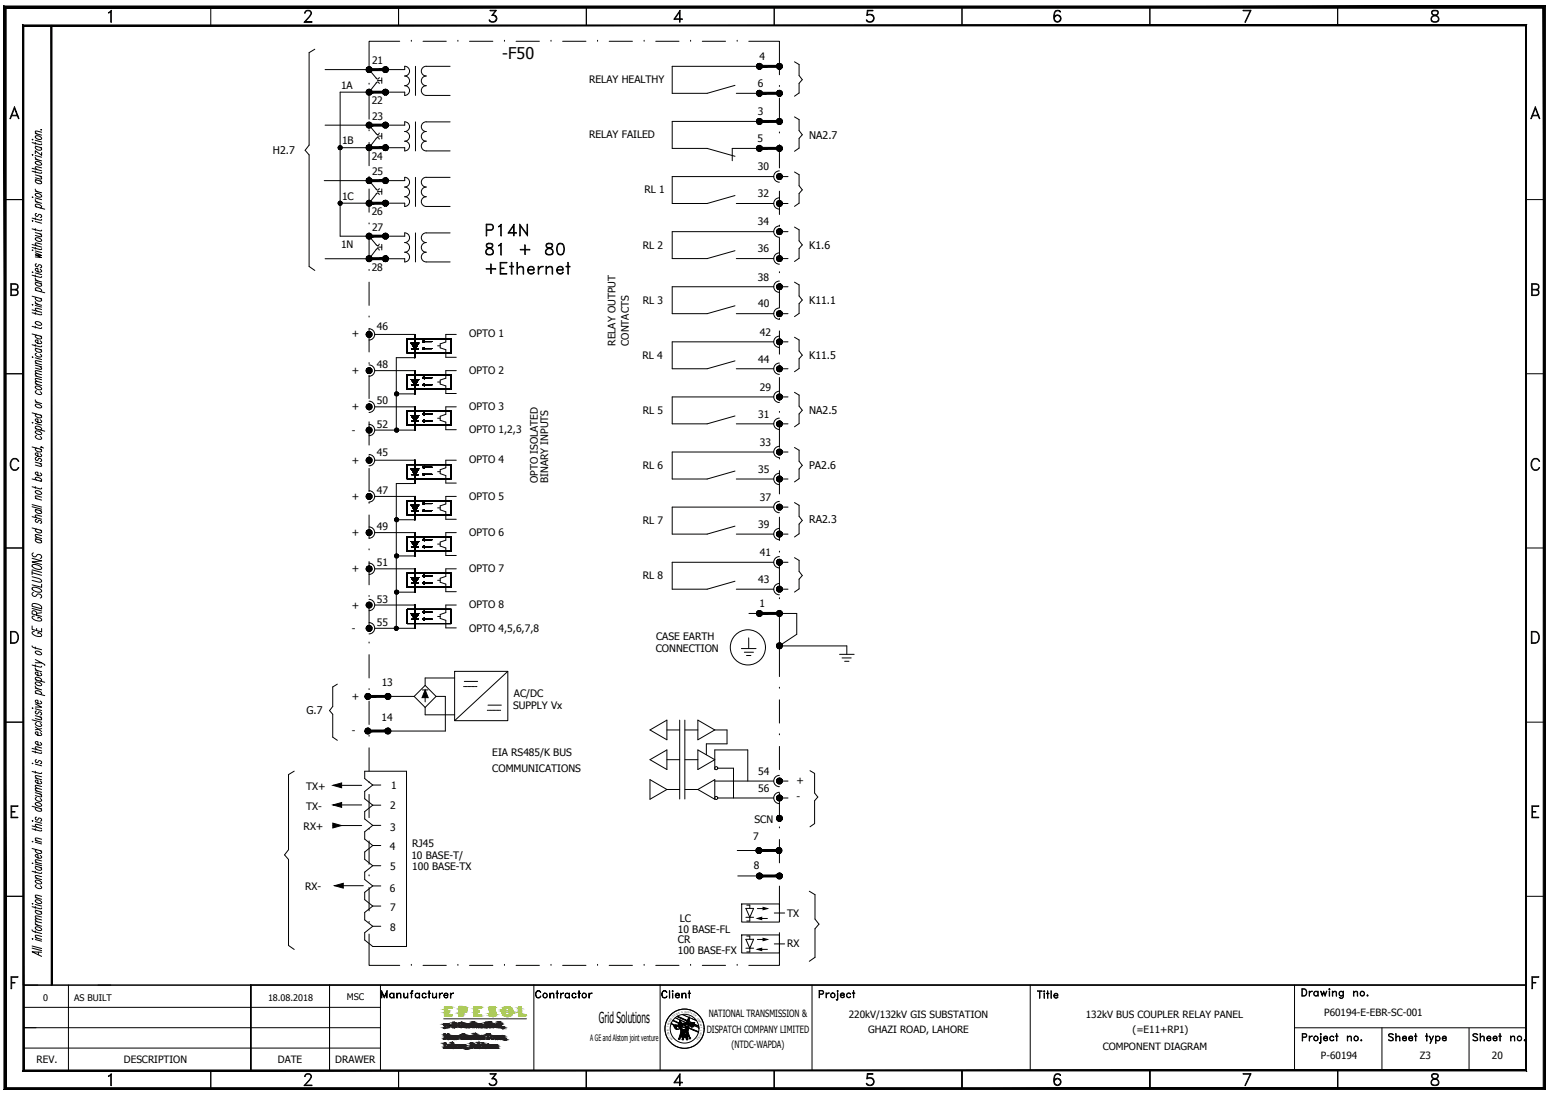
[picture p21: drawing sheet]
<svg xmlns="http://www.w3.org/2000/svg" width="420mm" height="297mm" viewBox="0 0 420 297" stroke-linecap="round" stroke-linejoin="round" font-family="sans-serif">
<defs><g id="words">
<g font-size="6.6">
<text x="131.2" y="65.3">P14N</text>
<text x="130.9" y="70.6">81 + 80</text>
<text x="131.2" y="75.5">+Ethernet</text>
</g>
<text font-size="4.4" x="136.3" y="15.9">-F50</text>
<text font-size="4.1" x="162.6" y="277.6">Grid Solutions</text>
<g font-size="2.9">
<text x="74.1" y="41.7">H2.7</text>
<text x="219.6" y="37.6">NA2.7</text>
<text x="219.6" y="67.5">K1.6</text>
<text x="219.6" y="82.5">K11.1</text>
<text x="219.6" y="97.4">K11.5</text>
<text x="219.6" y="112.4">NA2.5</text>
<text x="219.6" y="127.3">PA2.6</text>
<text x="219.6" y="142">RA2.3</text>
<text x="83.2" y="193.7">G.7</text>
</g>
<g font-size="2.8">
<text x="101" y="17.5">21</text>
<text x="206.1" y="16.3">4</text>
<text x="159.9" y="22.6">RELAY HEALTHY</text>
<text x="205.7" y="23.6">6</text>
<text x="92.6" y="24.1">1A</text>
<text x="100.9" y="28.3">22</text>
<text x="101" y="32.6">23</text>
<text x="205.7" y="31.2">3</text>
<text x="92.8" y="39.2">1B</text>
<text x="159.9" y="37.5">RELAY FAILED</text>
<text x="205.6" y="38.6">5</text>
<text x="100.9" y="43.4">24</text>
<text x="101" y="47.6">25</text>
<text x="205.7" y="46.2">30</text>
<text x="174.9" y="52.5">RL 1</text>
<text x="205.7" y="53.5">32</text>
<text x="92.8" y="54.3">1C</text>
<text x="100.9" y="58.4">26</text>
<text x="101" y="62.7">27</text>
<text x="205.7" y="61.2">34</text>
<text x="92.6" y="67.3">1N</text>
<text x="174.5" y="67.4">RL 2</text>
<text x="205.7" y="68.5">36</text>
<text x="100.9" y="73.5">28</text>
<text x="205.7" y="76.1">38</text>
<text x="174.5" y="82.4">RL 3</text>
<text x="205.8" y="83.4">40</text>
<text x="102.3" y="89.6">46</text>
<text x="95.5" y="91.4">+</text>
<text x="127.4" y="91.5">OPTO 1</text>
<text x="167" y="93.8" transform="rotate(-90 167 93.8)">RELAY OUTPUT</text>
<text x="170.7" y="93.8" transform="rotate(-90 170.7 93.8)">CONTACTS</text>
<text x="206.2" y="91">42</text>
<text x="95.5" y="101.5">+</text>
<text x="102.3" y="99.9">48</text>
<text x="127.4" y="101.4">OPTO 2</text>
<text x="174.4" y="97.3">RL 4</text>
<text x="205.8" y="98.3">44</text>
<text x="206.2" y="106">29</text>
<text x="95.5" y="111.3">+</text>
<text x="102.3" y="109.7">50</text>
<text x="127.4" y="111.2">OPTO 3</text>
<text x="174.5" y="112.2">RL 5</text>
<text x="205.8" y="113.3">31</text>
<text x="95.5" y="117.6">-</text>
<text x="102.3" y="116">52</text>
<text x="127.4" y="117.5">OPTO 1,2,3</text>
<text x="95.5" y="125.8">+</text>
<text x="102.3" y="123.7">45</text>
<text x="127.4" y="125.7">OPTO 4</text>
<text x="206.2" y="120.9">33</text>
<text x="145.9" y="131.1" transform="rotate(-90 145.9 131.1)">OPTO ISOLATED</text>
<text x="148.8" y="131.1" transform="rotate(-90 148.8 131.1)">BINARY INPUTS</text>
<text x="174.5" y="127.2">RL 6</text>
<text x="205.8" y="128.2">35</text>
<text x="95.5" y="135.6">+</text>
<text x="102.3" y="134">47</text>
<text x="127.4" y="135.5">OPTO 5</text>
<text x="206.2" y="135.9">37</text>
<text x="102.3" y="143.8">49</text>
<text x="174.5" y="142.1">RL 7</text>
<text x="205.8" y="143.2">39</text>
<text x="95.5" y="145.5">+</text>
<text x="127.4" y="145.3">OPTO 6</text>
<text x="95.5" y="155.3">+</text>
<text x="102.3" y="153.6">51</text>
<text x="127.4" y="155.1">OPTO 7</text>
<text x="206.2" y="150.8">41</text>
<text x="174.5" y="157.1">RL 8</text>
<text x="205.8" y="158.1">43</text>
<text x="95.5" y="165.1">+</text>
<text x="102.3" y="163.5">53</text>
<text x="127.4" y="165">OPTO 8</text>
<text x="206.1" y="164.7">1</text>
<text x="95.5" y="171.4">-</text>
<text x="102.3" y="169.8">55</text>
<text x="127.4" y="171.5">OPTO 4,5,6,7,8</text>
<text x="178.1" y="173.7">CASE EARTH</text>
<text x="178" y="177">CONNECTION</text>
<text x="95.5" y="189.9">+</text>
<text x="103.6" y="186.2">13</text>
<text x="139.5" y="189.1">AC/DC</text>
<text x="103.5" y="195.6">14</text>
<text x="139.3" y="192.4">SUPPLY Vx</text>
<text x="95.5" y="199.1">-</text>
<text x="133.6" y="205.2">EIA RS485/K BUS</text>
<text x="133.6" y="209.3">COMMUNICATIONS</text>
<text x="83.1" y="214.3">TX+</text>
<text x="106.2" y="214.1">1</text>
<text x="205.8" y="210.2">54</text>
<text x="205.8" y="214.8">56</text>
<text x="216.2" y="212.7">+</text>
<text x="83.1" y="219.6">TX-</text>
<text x="105.9" y="219.5">2</text>
<text x="216.2" y="217">-</text>
<text x="82.4" y="225.2">RX+</text>
<text x="105.9" y="225.4">3</text>
<text x="204.4" y="228">7</text>
<text x="204.8" y="223.3">SCN</text>
<text x="105.8" y="230.5">4</text>
<text x="111.6" y="233">10 BASE-T/</text>
<text x="111.9" y="229.8">RJ45</text>
<text x="105.9" y="236.1">5</text>
<text x="111.9" y="235.9">100 BASE-TX</text>
<text x="204.6" y="235.7">8</text>
<text x="82.8" y="241.6">RX-</text>
<text x="105.8" y="241.9">6</text>
<text x="105.9" y="247.2">7</text>
<text x="184.5" y="250.1">LC</text>
<text x="213.7" y="248.8">TX</text>
<text x="105.9" y="252.5">8</text>
<text x="184" y="253.1">10 BASE-FL</text>
<text x="184" y="255.8">CR</text>
<text x="213.7" y="256.9">RX</text>
<text x="184" y="258.7">100 BASE-FX</text>
</g>
<g font-size="2.7">
<text x="192.4" y="276">NATIONAL TRANSMISSION &amp;</text>
<text x="359.4" y="275.5">P60194-E-EBR-SC-001</text>
<text x="191.8" y="280.2">DISPATCH COMPANY LIMITED</text>
<text x="230.4" y="276.1">220kV/132kV GIS SUBSTATION</text>
<text x="235.6" y="280.2">GHAZI ROAD, LAHORE</text>
<text x="294.7" y="276.1">132kV BUS COUPLER RELAY PANEL</text>
<text x="307.4" y="280.2">(=E11+RP1)</text>
<text x="198.6" y="284.4">(NTDC-WAPDA)</text>
<text x="299.3" y="284.8">COMPONENT DIAGRAM</text>
<text x="358.5" y="287.2">P-60194</text>
<text x="385.4" y="287.2">Z3</text>
<text x="404.9" y="287.2">20</text>
<text x="9.9" y="288.4">REV.</text>
<text x="33.6" y="288.4">DESCRIPTION</text>
<text x="75.4" y="288.4">DATE</text>
<text x="91" y="288.4">DRAWER</text>
</g>
<g font-size="2.5">
<text x="11.7" y="271.4">0</text>
<text x="20.1" y="271.4">AS BUILT</text>
<text x="72.7" y="271.4">18.08.2018</text>
<text x="94.2" y="271.4">MSC</text>
</g>
<text font-size="2.4" x="160.2" y="282.4">A GE and Alstom joint venture</text>
<g font-size=".7">
<text x="182.8" y="275.9" transform="rotate(-42 182.8 275.9)">S</text>
<text x="183.1" y="275.6" transform="rotate(-35 183.1 275.6)">S</text>
<text x="183.6" y="275.4" transform="rotate(-31 183.6 275.4)">I</text>
<text x="183.8" y="275.2" transform="rotate(-25 183.8 275.2)">O</text>
<text x="184.2" y="275" transform="rotate(-23 184.2 275)">N</text>
<text x="185" y="274.8" transform="rotate(-9 185 274.8)">&amp;</text>
<text x="185.9" y="274.7">D</text>
<text x="186.3" y="274.7" transform="rotate(9 186.3 274.7)">E</text>
<text x="186.7" y="274.8" transform="rotate(14 186.7 274.8)">S</text>
<text x="187.1" y="274.9" transform="rotate(20 187.1 274.9)">P</text>
<text x="187.5" y="275" transform="rotate(24 187.5 275)">A</text>
<text x="187.9" y="275.2" transform="rotate(34 187.9 275.2)">T</text>
<text x="188.2" y="275.4" transform="rotate(39 188.2 275.4)">C</text>
<text x="188.6" y="275.7" transform="rotate(42 188.6 275.7)">H</text>
<text x="181.5" y="279.3" transform="rotate(-96 181.5 279.3)">L</text>
<text x="181.5" y="278.5" transform="rotate(-80 181.5 278.5)">T</text>
<text x="181.5" y="279.7" transform="rotate(-99 181.5 279.7)">A</text>
<text x="181.6" y="278.1" transform="rotate(-73 181.6 278.1)">R</text>
<text x="181.6" y="280.1" transform="rotate(-103 181.6 280.1)">N</text>
<text x="181.7" y="277.7" transform="rotate(-67 181.7 277.7)">AN</text>
<text x="181.8" y="280.5" transform="rotate(-107 181.8 280.5)">O</text>
<text x="181.9" y="280.8" transform="rotate(-112 181.9 280.8)">I</text>
<text x="182" y="276.9" transform="rotate(-55 182 276.9)">S</text>
<text x="182.1" y="281.3" transform="rotate(-117 182.1 281.3)">T</text>
<text x="182.3" y="276.6" transform="rotate(-53 182.3 276.6)">M</text>
<text x="182.3" y="281.6" transform="rotate(-125 182.3 281.6)">A</text>
<text x="182.6" y="282" transform="rotate(-132 182.6 282)">N</text>
<text x="182.6" y="276.1" transform="rotate(-45 182.6 276.1)">I</text>
<text x="189.2" y="276.3" transform="rotate(51 189.2 276.3)">C</text>
<text x="189.2" y="281.7" transform="rotate(132 189.2 281.7)">D</text>
<text x="189.4" y="276.6" transform="rotate(56 189.4 276.6)">O</text>
<text x="189.6" y="277" transform="rotate(63 189.6 277)">M</text>
<text x="189.7" y="281" transform="rotate(119 189.7 281)">TE</text>
<text x="189.8" y="280.7" transform="rotate(112 189.8 280.7)">I</text>
<text x="189.8" y="277.4" transform="rotate(67 189.8 277.4)">P</text>
<text x="189.9" y="277.7" transform="rotate(76 189.9 277.7)">A</text>
<text x="190" y="280.2" transform="rotate(105 190 280.2)">M</text>
<text x="190.1" y="279.9" transform="rotate(101 190.1 279.9)">I</text>
<text x="190.1" y="278.2" transform="rotate(81 190.1 278.2)">N</text>
<text x="190.1" y="279.4" transform="rotate(96 190.1 279.4)">L</text>
<text x="190.1" y="278.6" transform="rotate(85 190.1 278.6)">Y</text>
</g>
</g></defs>
<!-- layer: 0 -->
<g fill="#000" stroke="#000" stroke-width=".27">
<path d="M92.3 40.1h.6l-.1 .2zM92.3 55.1h.6l-.1 .2zM107.6 116.7h.6l-.1 .2zM107.6 106.8h.6l-.1 .3zM107.6 141h.6l-.1 .2zM107.6 150.8h.6l-.1 .2zM107.6 170.4h.5l-.1 .2zM107.6 160.6h.6l-.1 .2zM115.4 187.2l.8 2.1h-1.7zM90.4 213l2.3-.6v1.3zM90.4 218.4l2.3-.7v1.3zM90.3 223.3l2.4 .6-2.4 .7z"/>
<path d="M90.8 240.3l2.4-.7v1.3zM205.6 249.2l1.1-.4v.7zM205.6 257.5l1.1-.3v.7zM207.1 246.1l1.2 .4-1.2 .3zM207.1 254.5l1.2 .3-1.2 .4z"/>
<path d="M99.4 18.6v.3h.8zM99.4 18.9h.8l-.8 .2zM99.4 19.1l.1 .2 .7-.4z"/>
<path d="M99.5 19.3l.2 .2 .5-.6zM100.2 18.9l-.3 .7-.2-.1zM100.2 18.9l-.3 .7 .3 .1z"/>
<path d="M99.7 18.2l.5 .7-.3-.8zM99.5 18.4l.2-.2 .5 .7zM99.5 18.4l-.1 .2 .8 .3z"/>
<path d="M100.2 18.9v.8l.2-.1zM100.2 18.9l.4 .6-.2 .1zM100.2 18.9l.4 .6 .2-.2z"/>
<path d="M100.2 18.6v.6l4.4-.6zM100.2 19.2l4.4-.6v.6z"/>
<path d="M100.4 18.1l-.2 .8 .4-.7zM100.2 18.1h.2l-.2 .8zM99.9 18.1l.3 .8v-.8z"/>
<path d="M100.2 18.9l.6 .4 .1-.2zM100.2 18.9h.8l-.1 .2z"/>
<path d="M100.2 18.9h.8l-.1-.3zM100.2 18.9l.6-.5 .1 .2zM100.6 18.2l-.4 .7 .6-.5z"/>
<path d="M103.9 18.6l-.1 .3h.8zM103.8 18.9h.8l-.7 .2zM103.9 19.1l.1 .2 .6-.4z"/>
<path d="M104 19.3l.2 .2 .4-.6zM104.6 18.9l-.2 .7-.2-.1zM104.6 18.9l-.2 .7 .2 .1z"/>
<path d="M104.2 18.2l.4 .7-.2-.8zM104.2 18.2l.4 .7-.6-.5zM104 18.4l-.1 .2 .7 .3z"/>
<path d="M104.6 18.9v.8l.3-.1zM104.6 18.9l.5 .6-.2 .1zM104.6 18.9l.5 .6 .2-.2z"/>
<path d="M104.9 18.1l-.3 .8 .5-.7zM104.6 18.1h.3l-.3 .8zM104.4 18.1l.2 .8v-.8z"/>
<path d="M104.6 18.9l.7 .4 .1-.2zM104.6 18.9h.8v.2z"/>
<path d="M104.6 18.9h.8v-.3zM104.6 18.9l.7-.5 .1 .2zM105.1 18.2l-.5 .7 .7-.5z"/>
<path d="M205.4 17.8l-.1 .2h.8zM205.3 18h.8l-.7 .2zM205.4 18.2l.1 .3 .6-.5z"/>
<path d="M205.5 18.5l.1 .1 .5-.6zM206.1 18l-.2 .8-.3-.2zM206.1 18l-.2 .8h.2z"/>
<path d="M205.6 17.4l.5 .6-.2-.7zM205.5 17.5l.1-.1 .5 .6zM205.5 17.5l-.1 .3 .7 .2z"/>
<path d="M206.1 18v.8h.3zM206.1 18l.5 .6-.2 .2zM206.1 18l.5 .6 .2-.1z"/>
<path d="M206.1 17.7v.6l5.5-.6zM206.1 18.3l5.5-.6v.6z"/>
<path d="M206.4 17.3l-.3 .7 .5-.6zM206.1 17.2l.3 .1-.3 .7zM205.9 17.3l.2 .7v-.8z"/>
<path d="M206.1 18l.7 .5 .1-.3zM206.1 18h.8v.2z"/>
<path d="M206.1 18h.8v-.2zM206.1 18l.7-.5 .1 .3zM206.6 17.4l-.5 .6 .7-.5z"/>
<path d="M210.8 17.8v.2h.8zM210.8 18h.8l-.8 .2zM210.8 18.2l.1 .3 .7-.5z"/>
<path d="M210.9 18.5l.2 .1 .5-.6zM211.6 18l-.3 .8-.2-.2zM211.6 18l-.3 .8h.3z"/>
<path d="M211.1 17.4l.5 .6-.3-.7zM210.9 17.5l.2-.1 .5 .6zM210.9 17.5l-.1 .3 .8 .2z"/>
<path d="M211.6 18v.8h.2zM211.6 18l.4 .6-.2 .2zM211.6 18l.4 .6 .2-.1z"/>
<path d="M211.8 17.3l-.2 .7 .4-.6zM211.6 17.2l.2 .1-.2 .7zM211.3 17.3l.3 .7v-.8z"/>
<path d="M211.6 18l.6 .5 .1-.3zM211.6 18h.8l-.1 .2z"/>
<path d="M211.6 18h.8l-.1-.2zM211.6 18l.6-.5 .1 .3zM212 17.4l-.4 .6 .6-.5z"/>
<path d="M92 39.7l-.2 .2 .5 .2zM91.8 39.9l.5 .2h-.5zM91.8 40.1v.2l.5-.2z"/>
<path d="M92.3 39.5v.6l.2-.5zM92.1 39.6l.2-.1v.6zM92 39.7l.3 .4-.2-.5z"/>
<path d="M99.4 24.8v.2h.8zM99.4 25h.8l-.8 .3zM99.4 25.3l.1 .2 .7-.5z"/>
<path d="M99.4 33.7v.3h.8zM99.4 34h.8l-.8 .2zM99.4 34.2l.1 .2 .7-.4z"/>
<path d="M99.4 39.8v.3h.8zM99.4 40.1h.8l-.8 .2zM99.4 40.3l.1 .2 .7-.4z"/>
<path d="M99.5 25.5l.2 .1 .5-.6zM100.2 25l-.3 .8-.2-.2zM100.2 25l-.3 .8h.3z"/>
<path d="M99.5 34.4l.2 .2 .5-.6zM100.2 34l-.3 .7-.2-.1zM100.2 34l-.3 .7h.3z"/>
<path d="M99.7 24.4l.5 .6-.3-.7zM99.5 24.5l.2-.1 .5 .6zM99.5 24.5l-.1 .3 .8 .2z"/>
<path d="M99.7 33.3l.5 .7-.3-.8zM99.7 33.3l.5 .7-.7-.5zM99.5 33.5l-.1 .2 .8 .3z"/>
<path d="M99.7 39.4l.5 .7-.3-.8zM99.7 39.4l.5 .7-.7-.5zM99.5 39.6l-.1 .2 .8 .3z"/>
<path d="M100.2 25v.8h.2zM100.2 25l.4 .6-.2 .2zM100.2 25l.4 .6 .2-.1z"/>
<path d="M100.2 24.7v.6l4.4-.6zM100.2 25.3l4.4-.6v.6z"/>
<path d="M100.2 34v.7h.2zM100.2 34l.4 .6-.2 .1zM100.2 34l.4 .6 .2-.2z"/>
<path d="M100.2 33.7v.5l4.4-.5zM100.2 34.2l4.4-.5v.5z"/>
<path d="M100.2 39.8v.5l4.4-.5zM100.2 40.3l4.4-.5v.5z"/>
<path d="M100.4 24.3l-.2 .7 .4-.6zM100.2 24.2l.2 .1-.2 .7zM99.9 24.3l.3 .7v-.8z"/>
<path d="M100.4 33.2l-.2 .8 .4-.7zM100.2 33.1l.2 .1-.2 .8zM99.9 33.2l.3 .8v-.9z"/>
<path d="M100.4 39.3l-.2 .8 .4-.7zM100.2 39.3h.2l-.2 .8zM99.9 39.3l.3 .8v-.8z"/>
<path d="M100.2 25l.6 .5 .1-.2zM100.2 25h.8l-.1 .3z"/>
<path d="M100.2 34l.6 .4 .1-.2zM100.2 34h.8l-.1 .2z"/>
<path d="M100.2 25h.8l-.1-.2zM100.2 25l.6-.5 .1 .3zM100.6 24.4l-.4 .6 .6-.5z"/>
<path d="M100.2 34h.8l-.1-.3zM100.2 34l.6-.5 .1 .2zM100.6 33.3l-.4 .7 .6-.5z"/>
<path d="M103.9 24.8l-.1 .2h.8zM103.8 25h.8l-.7 .3zM103.9 25.3l.1 .2 .6-.5z"/>
<path d="M103.9 33.7l-.1 .3h.8zM103.8 34h.8l-.7 .2zM103.9 34.2l.1 .2 .6-.4z"/>
<path d="M103.9 39.8l-.1 .3h.8zM103.8 40.1h.8l-.7 .2zM103.9 40.3l.1 .2 .6-.4z"/>
<path d="M104 25.5l.2 .1 .4-.6zM104.6 25l-.2 .8-.2-.2zM104.6 25l-.2 .8h.2z"/>
<path d="M104 34.4l.2 .2 .4-.6zM104.6 34l-.2 .7-.2-.1zM104.6 34l-.2 .7h.2z"/>
<path d="M104.2 24.4l.4 .6-.2-.7zM104.2 24.4l.4 .6-.6-.5zM104 24.5l-.1 .3 .7 .2z"/>
<path d="M104.2 33.3l.4 .7-.2-.8zM104.2 33.3l.4 .7-.6-.5zM104 33.5l-.1 .2 .7 .3z"/>
<path d="M104.2 39.4l.4 .7-.2-.8zM104.2 39.4l.4 .7-.6-.5zM104 39.6l-.1 .2 .7 .3z"/>
<path d="M104.6 25v.8h.3zM104.6 25l.5 .6-.2 .2zM104.6 25l.5 .6 .2-.1z"/>
<path d="M104.6 34v.7h.3zM104.6 34l.5 .6-.2 .1zM104.6 34l.5 .6 .2-.2z"/>
<path d="M104.9 24.3l-.3 .7 .5-.6zM104.6 24.2l.3 .1-.3 .7zM104.4 24.3l.2 .7v-.8z"/>
<path d="M104.9 33.2l-.3 .8 .5-.7zM104.6 33.1l.3 .1-.3 .8zM104.4 33.2l.2 .8v-.9z"/>
<path d="M104.9 39.3l-.3 .8 .5-.7zM104.6 39.3h.3l-.3 .8zM104.4 39.3l.2 .8v-.8z"/>
<path d="M104.6 25l.7 .5 .1-.2zM104.6 25h.8v.3z"/>
<path d="M104.6 34l.7 .4 .1-.2zM104.6 34h.8v.2z"/>
<path d="M104.6 25h.8v-.2zM104.6 25l.7-.5 .1 .3zM105.1 24.4l-.5 .6 .7-.5z"/>
<path d="M104.6 34h.8v-.3zM104.6 34l.7-.5 .1 .2zM105.1 33.3l-.5 .7 .7-.5z"/>
<path d="M205.4 25.1l-.1 .2h.8zM205.3 25.3h.8l-.7 .2zM205.4 25.5l.1 .3 .6-.5z"/>
<path d="M205.4 32.7l-.1 .2h.8zM205.3 32.9h.8l-.7 .3zM205.4 33.2l.1 .2 .6-.5z"/>
<path d="M205.5 25.8l.1 .2 .5-.7zM206.1 25.3l-.2 .8-.3-.1zM206.1 25.3l-.2 .8h.2z"/>
<path d="M205.5 33.4l.1 .2 .5-.7zM206.1 32.9l-.2 .8-.3-.1zM206.1 32.9l-.2 .8h.2z"/>
<path d="M205.6 24.7l.5 .6-.2-.7zM205.6 24.7l.5 .6-.6-.5zM205.5 24.8l-.1 .3 .7 .2z"/>
<path d="M205.6 32.3l.5 .6-.2-.7zM205.5 32.5l.1-.2 .5 .6zM205.5 32.5l-.1 .2 .7 .2z"/>
<path d="M205.6 39.6l.5 .7-.2-.8zM205.5 39.8l.1-.2 .5 .7zM205.5 39.8l-.1 .2 .7 .3z"/>
<path d="M206.1 25.3v.8h.3zM206.1 25.3l.5 .7-.2 .1zM206.1 25.3l.5 .7 .2-.2z"/>
<path d="M206.1 25v.6l5.5-.6zM206.1 25.6l5.5-.6v.6z"/>
<path d="M206.1 32.9v.8h.3zM206.1 32.9l.5 .7-.2 .1zM206.1 32.9l.5 .7 .2-.2z"/>
<path d="M206.1 32.7v.5l5.5-.5zM206.1 33.2l5.5-.5v.5z"/>
<path d="M206.1 40v.5l5.5-.5zM206.1 40.5l5.5-.5v.5z"/>
<path d="M206.4 24.6l-.3 .7 .5-.6zM206.1 24.5l.3 .1-.3 .7zM205.9 24.6l.2 .7v-.8z"/>
<path d="M206.4 32.2l-.3 .7 .5-.6zM206.1 32.2h.3l-.3 .7zM205.9 32.2l.2 .7v-.7z"/>
<path d="M206.4 39.5l-.3 .8 .5-.7zM206.1 39.5h.3l-.3 .8zM205.9 39.5l.2 .8v-.8z"/>
<path d="M206.1 25.3l.7 .5 .1-.3zM206.1 25.3h.8v.2z"/>
<path d="M206.1 32.9l.7 .5 .1-.2zM206.1 32.9h.8v.3z"/>
<path d="M206.1 25.3h.8v-.2zM206.1 25.3l.7-.5 .1 .3zM206.6 24.7l-.5 .6 .7-.5z"/>
<path d="M206.1 32.9h.8v-.2zM206.1 32.9l.7-.4 .1 .2zM206.6 32.3l-.5 .6 .7-.4z"/>
<path d="M210.8 25.1v.2h.8zM210.8 25.3h.8l-.8 .2zM210.8 25.5l.1 .3 .7-.5z"/>
<path d="M210.8 32.7v.2h.8zM210.8 32.9h.8l-.8 .3zM210.8 33.2l.1 .2 .7-.5z"/>
<path d="M210.9 25.8l.2 .2 .5-.7zM211.6 25.3l-.3 .8-.2-.1zM211.6 25.3l-.3 .8h.3z"/>
<path d="M210.9 33.4l.2 .2 .5-.7zM211.6 32.9l-.3 .8-.2-.1zM211.6 32.9l-.3 .8h.3z"/>
<path d="M211.1 24.7l.5 .6-.3-.7zM211.1 24.7l.5 .6-.7-.5zM210.9 24.8l-.1 .3 .8 .2z"/>
<path d="M211.1 32.3l.5 .6-.3-.7zM210.9 32.5l.2-.2 .5 .6zM210.9 32.5l-.1 .2 .8 .2z"/>
<path d="M211.1 39.6l.5 .7-.3-.8zM210.9 39.8l.2-.2 .5 .7zM210.9 39.8l-.1 .2 .8 .3z"/>
<path d="M211.6 25.3v.8h.2zM211.6 25.3l.4 .7-.2 .1zM211.6 25.3l.4 .7 .2-.2z"/>
<path d="M211.6 32.9v.8h.2zM211.6 32.9l.4 .7-.2 .1zM211.6 32.9l.4 .7 .2-.2z"/>
<path d="M211.8 24.6l-.2 .7 .4-.6zM211.6 24.5l.2 .1-.2 .7zM211.3 24.6l.3 .7v-.8z"/>
<path d="M211.8 32.2l-.2 .7 .4-.6zM211.6 32.2h.2l-.2 .7zM211.3 32.2l.3 .7v-.7z"/>
<path d="M211.8 39.5l-.2 .8 .4-.7zM211.6 39.5h.2l-.2 .8zM211.3 39.5l.3 .8v-.8z"/>
<path d="M211.6 25.3l.6 .5 .1-.3zM211.6 25.3h.8l-.1 .2z"/>
<path d="M211.6 32.9l.6 .5 .1-.2zM211.6 32.9h.8l-.1 .3z"/>
<path d="M211.6 25.3h.8l-.1-.2zM211.6 25.3l.6-.5 .1 .3zM212 24.7l-.4 .6 .6-.5z"/>
<path d="M211.6 32.9h.8l-.1-.2zM211.6 32.9l.6-.4 .1 .2zM212 32.3l-.4 .6 .6-.4z"/>
<path d="M91.8 40.3l.2 .1 .3-.3zM92 40.4l.3-.3-.2 .5zM92.3 40.1l-.2 .5h.2z"/>
<path d="M91.8 55.3l.2 .2 .3-.4zM92.3 55.1l-.2 .5-.1-.1zM92.3 55.1l-.2 .5h.2z"/>
<path d="M92 54.7l-.2 .2 .5 .2zM91.8 54.9l.5 .2h-.5zM91.8 55.1v.2l.5-.2z"/>
<path d="M92.3 40.1v.5h.2zM92.3 40.1l.4 .3-.2 .2zM92.3 40.1l.4 .3 .1-.1z"/>
<path d="M92.3 55.1v.5h.2zM92.3 55.1l.4 .4-.2 .1zM92.3 55.1l.4 .4 .1-.2z"/>
<path d="M92.3 54.6v.5l.2-.5zM92.1 54.6h.2v.5zM92 54.7l.3 .4-.2-.5z"/>
<path d="M92.3 40.1h.6l-.1-.2zM92.3 40.1l.4-.4 .1 .2zM92.5 39.6l-.2 .5 .4-.4z"/>
<path d="M92.3 55.1h.6l-.1-.2zM92.3 55.1l.4-.4 .1 .2zM92.5 54.6l-.2 .5 .4-.4z"/>
<path d="M99.4 48.8v.2h.8zM99.4 49h.8l-.8 .3zM99.4 49.3l.1 .2 .7-.5z"/>
<path d="M99.4 54.9v.2h.8zM99.4 55.1h.8l-.8 .3zM99.4 55.4l.1 .2 .7-.5z"/>
<path d="M99.5 40.5l.2 .2 .5-.6zM100.2 40.1l-.3 .7-.2-.1zM100.2 40.1l-.3 .7 .3 .1z"/>
<path d="M99.5 49.5l.2 .1 .5-.6zM100.2 49l-.3 .8-.2-.2zM100.2 49l-.3 .8h.3z"/>
<path d="M99.5 55.6l.2 .2 .5-.7zM100.2 55.1l-.3 .8-.2-.1zM100.2 55.1l-.3 .8h.3z"/>
<path d="M99.7 48.4l.5 .6-.3-.7zM99.5 48.5l.2-.1 .5 .6zM99.5 48.5l-.1 .3 .8 .2z"/>
<path d="M99.7 54.5l.5 .6-.3-.7zM99.5 54.7l.2-.2 .5 .6zM99.5 54.7l-.1 .2 .8 .2z"/>
<path d="M100.2 40.1v.8l.2-.1zM100.2 40.1l.4 .6-.2 .1zM100.2 40.1l.4 .6 .2-.2z"/>
<path d="M100.2 49v.8h.2zM100.2 49l.4 .6-.2 .2zM100.2 49l.4 .6 .2-.1z"/>
<path d="M100.2 55.1v.8h.2zM100.2 55.1l.4 .7-.2 .1zM100.2 55.1l.4 .7 .2-.2z"/>
<path d="M100.2 48.7v.6l4.4-.6zM100.2 49.3l4.4-.6v.6z"/>
<path d="M100.2 54.9v.5l4.4-.5zM100.2 55.4l4.4-.5v.5z"/>
<path d="M100.4 48.3l-.2 .7 .4-.6zM100.2 48.2l.2 .1-.2 .7zM99.9 48.3l.3 .7v-.8z"/>
<path d="M100.4 54.4l-.2 .7 .4-.6zM100.2 54.3l.2 .1-.2 .7zM99.9 54.4l.3 .7v-.8z"/>
<path d="M100.2 40.1l.6 .4 .1-.2zM100.2 40.1h.8l-.1 .2z"/>
<path d="M100.2 49l.6 .5 .1-.2zM100.2 49h.8l-.1 .3z"/>
<path d="M100.2 55.1l.6 .5 .1-.2zM100.2 55.1h.8l-.1 .3z"/>
<path d="M100.2 40.1h.8l-.1-.3zM100.2 40.1l.6-.5 .1 .2zM100.6 39.4l-.4 .7 .6-.5z"/>
<path d="M100.2 49h.8l-.1-.2zM100.2 49l.6-.5 .1 .3zM100.6 48.4l-.4 .6 .6-.5z"/>
<path d="M100.2 55.1h.8l-.1-.2zM100.2 55.1l.6-.4 .1 .2zM100.6 54.5l-.4 .6 .6-.4z"/>
<path d="M103.9 48.8l-.1 .2h.8zM103.8 49h.8l-.7 .3zM103.9 49.3l.1 .2 .6-.5z"/>
<path d="M103.9 54.9l-.1 .2h.8zM103.8 55.1h.8l-.7 .3zM103.9 55.4l.1 .2 .6-.5z"/>
<path d="M104 40.5l.2 .2 .4-.6zM104.6 40.1l-.2 .7-.2-.1zM104.6 40.1l-.2 .7 .2 .1z"/>
<path d="M104 49.5l.2 .1 .4-.6zM104.6 49l-.2 .8-.2-.2zM104.6 49l-.2 .8h.2z"/>
<path d="M104 55.6l.2 .2 .4-.7zM104.6 55.1l-.2 .8-.2-.1zM104.6 55.1l-.2 .8h.2z"/>
<path d="M104.2 48.4l.4 .6-.2-.7zM104.2 48.4l.4 .6-.6-.5zM104 48.5l-.1 .3 .7 .2z"/>
<path d="M104.2 54.5l.4 .6-.2-.7zM104.2 54.5l.4 .6-.6-.4zM104 54.7l-.1 .2 .7 .2z"/>
<path d="M104.6 40.1v.8l.3-.1zM104.6 40.1l.5 .6-.2 .1zM104.6 40.1l.5 .6 .2-.2z"/>
<path d="M104.6 49v.8h.3zM104.6 49l.5 .6-.2 .2zM104.6 49l.5 .6 .2-.1z"/>
<path d="M104.6 55.1v.8h.3zM104.6 55.1l.5 .7-.2 .1zM104.6 55.1l.5 .7 .2-.2z"/>
<path d="M104.9 48.3l-.3 .7 .5-.6zM104.6 48.2l.3 .1-.3 .7zM104.4 48.3l.2 .7v-.8z"/>
<path d="M104.9 54.4l-.3 .7 .5-.6zM104.6 54.3l.3 .1-.3 .7zM104.4 54.4l.2 .7v-.8z"/>
<path d="M104.6 40.1l.7 .4 .1-.2zM104.6 40.1h.8v.2z"/>
<path d="M104.6 49l.7 .5 .1-.2zM104.6 49h.8v.3z"/>
<path d="M104.6 55.1l.7 .5 .1-.2zM104.6 55.1h.8v.3z"/>
<path d="M104.6 40.1h.8v-.3zM104.6 40.1l.7-.5 .1 .2zM105.1 39.4l-.5 .7 .7-.5z"/>
<path d="M104.6 49h.8v-.2zM104.6 49l.7-.5 .1 .3zM105.1 48.4l-.5 .6 .7-.5z"/>
<path d="M104.6 55.1h.8v-.2zM104.6 55.1l.7-.4 .1 .2zM105.1 54.5l-.5 .6 .7-.4z"/>
<path d="M205.4 40l-.1 .3h.8zM205.3 40.3h.8l-.7 .2zM205.4 40.5l.1 .2 .6-.4z"/>
<path d="M205.5 40.7l.1 .2 .5-.6zM206.1 40.3l-.2 .7-.3-.1zM206.1 40.3l-.2 .7h.2z"/>
<path d="M206.1 40.3v.7h.3zM206.1 40.3l.5 .6-.2 .1zM206.1 40.3l.5 .6 .2-.2z"/>
<path d="M206.1 40.3l.7 .4 .1-.2zM206.1 40.3h.8v.2z"/>
<path d="M206.1 40.3h.8v-.3zM206.1 40.3l.7-.5 .1 .2zM206.6 39.6l-.5 .7 .7-.5z"/>
<path d="M210.8 47.6v.3h.8zM210.8 47.9h.8l-.8 .2zM210.8 48.1l.1 .2 .7-.4z"/>
<path d="M210.8 54.9v.3h.8zM210.8 55.2h.8l-.8 .2zM210.8 55.4l.1 .3 .7-.5z"/>
<path d="M210.8 40v.3h.8zM210.8 40.3h.8l-.8 .2zM210.8 40.5l.1 .2 .7-.4z"/>
<path d="M210.9 48.3l.2 .2 .5-.6zM211.6 47.9l-.3 .7-.2-.1zM211.6 47.9l-.3 .7 .3 .1z"/>
<path d="M210.9 55.7l.2 .1 .5-.6zM211.6 55.2l-.3 .7-.2-.1zM211.6 55.2l-.3 .7 .3 .1z"/>
<path d="M210.9 40.7l.2 .2 .5-.6zM211.6 40.3l-.3 .7-.2-.1zM211.6 40.3l-.3 .7h.3z"/>
<path d="M211.1 47.2l.5 .7-.3-.8zM211.1 47.2l.5 .7-.7-.5zM210.9 47.4l-.1 .2 .8 .3z"/>
<path d="M211.1 54.6l.5 .6-.3-.8zM211.1 54.6l.5 .6-.7-.5zM210.9 54.7l-.1 .2 .8 .3z"/>
<path d="M211.6 47.9v.8l.2-.1zM211.6 47.9l.4 .6-.2 .1zM211.6 47.9l.4 .6 .2-.2z"/>
<path d="M211.6 55.2v.8l.2-.1zM211.6 55.2l.4 .6-.2 .1zM211.6 55.2l.4 .6 .2-.1z"/>
<path d="M211.6 40.3v.7h.2zM211.6 40.3l.4 .6-.2 .1zM211.6 40.3l.4 .6 .2-.2z"/>
<path d="M211.8 47.1l-.2 .8 .4-.7zM211.6 47.1h.2l-.2 .8zM211.3 47.1l.3 .8v-.8z"/>
<path d="M211.8 54.4l-.2 .8 .4-.6zM211.6 54.4h.2l-.2 .8zM211.3 54.4l.3 .8v-.8z"/>
<path d="M211.6 47.9l.6 .4 .1-.2zM211.6 47.9h.8l-.1 .2z"/>
<path d="M211.6 55.2l.6 .5 .1-.3zM211.6 55.2h.8l-.1 .2z"/>
<path d="M211.6 40.3l.6 .4 .1-.2zM211.6 40.3h.8l-.1 .2z"/>
<path d="M211.6 47.9h.8l-.1-.3zM211.6 47.9l.6-.5 .1 .2zM212 47.2l-.4 .7 .6-.5z"/>
<path d="M211.6 55.2h.8l-.1-.3zM211.6 55.2l.6-.5 .1 .2zM212 54.6l-.4 .6 .6-.5z"/>
<path d="M211.6 40.3h.8l-.1-.3zM211.6 40.3l.6-.5 .1 .2zM212 39.6l-.4 .7 .6-.5z"/>
<path d="M99.4 63.8v.3h.8zM99.4 64.1h.8l-.8 .2zM99.4 64.3l.1 .2 .7-.4z"/>
<path d="M99.4 69.9v.3h.8zM99.4 70.2h.8l-.8 .2zM99.4 70.4l.1 .3 .7-.5z"/>
<path d="M99.5 64.5l.2 .2 .5-.6zM100.2 64.1l-.3 .7-.2-.1zM100.2 64.1l-.3 .7 .3 .1z"/>
<path d="M99.5 70.7l.2 .1 .5-.6zM100.2 70.2l-.3 .7-.2-.1zM100.2 70.2l-.3 .7 .3 .1z"/>
<path d="M99.7 63.4l.5 .7-.3-.8zM99.7 63.4l.5 .7-.7-.5zM99.5 63.6l-.1 .2 .8 .3z"/>
<path d="M99.7 69.5l.5 .7-.3-.8zM99.7 69.5l.5 .7-.7-.5zM99.5 69.7l-.1 .2 .8 .3z"/>
<path d="M100.2 64.1v.8l.2-.1zM100.2 64.1l.4 .6-.2 .1zM100.2 64.1l.4 .6 .2-.2z"/>
<path d="M100.2 70.2v.8l.2-.1zM100.2 70.2l.4 .6-.2 .1zM100.2 70.2l.4 .6 .2-.1z"/>
<path d="M100.2 63.8v.5l4.4-.5zM100.2 64.3l4.4-.5v.5z"/>
<path d="M100.2 69.9v.5l4.4-.5zM100.2 70.4l4.4-.5v.5z"/>
<path d="M100.4 63.3l-.2 .8 .4-.7zM100.2 63.3h.2l-.2 .8zM99.9 63.3l.3 .8v-.8z"/>
<path d="M100.4 69.4l-.2 .8 .4-.7zM100.2 69.4h.2l-.2 .8zM99.9 69.4l.3 .8v-.8z"/>
<path d="M100.2 64.1l.6 .4 .1-.2zM100.2 64.1h.8l-.1 .2z"/>
<path d="M100.2 70.2l.6 .5 .1-.3zM100.2 70.2h.8l-.1 .2z"/>
<path d="M100.2 64.1h.8l-.1-.3zM100.2 64.1l.6-.5 .1 .2zM100.6 63.4l-.4 .7 .6-.5z"/>
<path d="M100.2 70.2h.8l-.1-.3zM100.2 70.2l.6-.5 .1 .2zM100.6 69.5l-.4 .7 .6-.5z"/>
<path d="M103.9 63.8l-.1 .3h.8zM103.8 64.1h.8l-.7 .2zM103.9 64.3l.1 .2 .6-.4z"/>
<path d="M103.9 69.9l-.1 .3h.8zM103.8 70.2h.8l-.7 .2zM103.9 70.4l.1 .3 .6-.5z"/>
<path d="M104 64.5l.2 .2 .4-.6zM104.6 64.1l-.2 .7-.2-.1zM104.6 64.1l-.2 .7 .2 .1z"/>
<path d="M104 70.7l.2 .1 .4-.6zM104.6 70.2l-.2 .7-.2-.1zM104.6 70.2l-.2 .7 .2 .1z"/>
<path d="M104.2 63.4l.4 .7-.2-.8zM104.2 63.4l.4 .7-.6-.5zM104 63.6l-.1 .2 .7 .3z"/>
<path d="M104.2 69.5l.4 .7-.2-.8zM104.2 69.5l.4 .7-.6-.5zM104 69.7l-.1 .2 .7 .3z"/>
<path d="M104.6 64.1v.8l.3-.1zM104.6 64.1l.5 .6-.2 .1zM104.6 64.1l.5 .6 .2-.2z"/>
<path d="M104.6 70.2v.8l.3-.1zM104.6 70.2l.5 .6-.2 .1zM104.6 70.2l.5 .6 .2-.1z"/>
<path d="M104.9 63.3l-.3 .8 .5-.7zM104.6 63.3h.3l-.3 .8zM104.4 63.3l.2 .8v-.8z"/>
<path d="M104.9 69.4l-.3 .8 .5-.7zM104.6 69.4h.3l-.3 .8zM104.4 69.4l.2 .8v-.8z"/>
<path d="M104.6 64.1l.7 .4 .1-.2zM104.6 64.1h.8v.2z"/>
<path d="M104.6 70.2l.7 .5 .1-.3zM104.6 70.2h.8v.2z"/>
<path d="M104.6 64.1h.8v-.3zM104.6 64.1l.7-.5 .1 .2zM105.1 63.4l-.5 .7 .7-.5z"/>
<path d="M104.6 70.2h.8v-.3zM104.6 70.2l.7-.5 .1 .2zM105.1 69.5l-.5 .7 .7-.5z"/>
<path d="M210.8 62.6v.2h.8zM210.8 62.8h.8l-.8 .3zM210.8 63.1l.1 .2 .7-.5z"/>
<path d="M210.8 69.9v.2h.8zM210.8 70.1h.8l-.8 .3zM210.8 70.4l.1 .2 .7-.5z"/>
<path d="M210.8 77.5v.3h.8zM210.8 77.8h.8l-.8 .2zM210.8 78l.1 .3 .7-.5z"/>
<path d="M210.9 63.3l.2 .2 .5-.7zM211.6 62.8l-.3 .8-.2-.1zM211.6 62.8l-.3 .8h.3z"/>
<path d="M210.9 70.6l.2 .2 .5-.7zM211.6 70.1l-.3 .8-.2-.1zM211.6 70.1l-.3 .8h.3z"/>
<path d="M210.9 78.3l.2 .1 .5-.6zM211.6 77.8l-.3 .7-.2-.1zM211.6 77.8l-.3 .7 .3 .1z"/>
<path d="M211.1 62.2l.5 .6-.3-.7zM211.1 62.2l.5 .6-.7-.4zM210.9 62.4l-.1 .2 .8 .2z"/>
<path d="M211.1 69.5l.5 .6-.3-.7zM211.1 69.5l.5 .6-.7-.4zM210.9 69.7l-.1 .2 .8 .2z"/>
<path d="M211.1 77.2l.5 .6-.3-.8zM211.1 77.2l.5 .6-.7-.5zM210.9 77.3l-.1 .2 .8 .3z"/>
<path d="M211.6 62.8v.8h.2zM211.6 62.8l.4 .7-.2 .1zM211.6 62.8l.4 .7 .2-.2z"/>
<path d="M211.6 70.1v.8h.2zM211.6 70.1l.4 .7-.2 .1zM211.6 70.1l.4 .7 .2-.2z"/>
<path d="M211.6 77.8v.8l.2-.1zM211.6 77.8l.4 .6-.2 .1zM211.6 77.8l.4 .6 .2-.1z"/>
<path d="M211.8 62.1l-.2 .7 .4-.6zM211.6 62l.2 .1-.2 .7zM211.3 62.1l.3 .7v-.8z"/>
<path d="M211.8 69.4l-.2 .7 .4-.6zM211.6 69.4h.2l-.2 .7zM211.3 69.4l.3 .7v-.7z"/>
<path d="M211.8 77l-.2 .8 .4-.6zM211.6 77h.2l-.2 .8zM211.3 77l.3 .8v-.8z"/>
<path d="M211.6 62.8l.6 .5 .1-.2zM211.6 62.8h.8l-.1 .3z"/>
<path d="M211.6 70.1l.6 .5 .1-.2zM211.6 70.1h.8l-.1 .3z"/>
<path d="M211.6 77.8l.6 .5 .1-.3zM211.6 77.8h.8l-.1 .2z"/>
<path d="M211.6 62.8h.8l-.1-.2zM211.6 62.8l.6-.4 .1 .2zM212 62.2l-.4 .6 .6-.4z"/>
<path d="M211.6 70.1h.8l-.1-.2zM211.6 70.1l.6-.4 .1 .2zM212 69.5l-.4 .6 .6-.4z"/>
<path d="M211.6 77.8h.8l-.1-.3zM211.6 77.8l.6-.5 .1 .2zM212 77.2l-.4 .6 .6-.5z"/>
<path d="M99.4 90.5v.2h.8zM99.4 90.7h.8l-.8 .3zM99.4 91l.1 .2 .7-.5z"/>
<path d="M99.5 91.2l.2 .2 .5-.7zM100.2 90.7l-.3 .8-.2-.1zM100.2 90.7l-.3 .8h.3z"/>
<path d="M99.7 90.1l.5 .6-.3-.7zM99.5 90.3l.2-.2 .5 .6zM99.5 90.3l-.1 .2 .8 .2z"/>
<path d="M99.7 99.9l.5 .6-.3-.7zM99.5 100.1l.2-.2 .5 .6zM99.5 100.1l-.1 .2 .8 .2z"/>
<path d="M100.2 90.7v.8h.2zM100.2 90.7l.4 .7-.2 .1zM100.2 90.7l.4 .7 .2-.2z"/>
<path d="M100.4 90l-.2 .7 .4-.6zM100.2 89.9l.2 .1-.2 .7zM99.9 90l.3 .7v-.8z"/>
<path d="M100.4 99.8l-.2 .7 .4-.6zM100.2 99.8h.2l-.2 .7zM99.9 99.8l.3 .7v-.7z"/>
<path d="M100.2 90.7l.6 .5 .1-.2zM100.2 90.7h.8l-.1 .3z"/>
<path d="M100.2 90.7h.8l-.1-.2zM100.2 90.7l.6-.4 .1 .2zM100.6 90.1l-.4 .6 .6-.4z"/>
<path d="M210.8 84.9v.2h.8zM210.8 85.1h.8l-.8 .2zM210.8 85.3l.1 .3 .7-.5z"/>
<path d="M210.8 92.5v.2h.8zM210.8 92.7h.8l-.8 .3zM210.8 93l.1 .2 .7-.5z"/>
<path d="M210.8 99.8v.2h.8zM210.8 100h.8l-.8 .3zM210.8 100.3l.1 .2 .7-.5z"/>
<path d="M210.9 85.6l.2 .1 .5-.6zM211.6 85.1l-.3 .8-.2-.2zM211.6 85.1l-.3 .8h.3z"/>
<path d="M210.9 93.2l.2 .2 .5-.7zM211.6 92.7l-.3 .8-.2-.1zM211.6 92.7l-.3 .8h.3z"/>
<path d="M211.1 84.5l.5 .6-.3-.8zM211.1 84.5l.5 .6-.7-.5zM210.9 84.6l-.1 .3 .8 .2z"/>
<path d="M211.1 92.1l.5 .6-.3-.7zM211.1 92.1l.5 .6-.7-.4zM210.9 92.3l-.1 .2 .8 .2z"/>
<path d="M211.1 99.4l.5 .6-.3-.7zM211.1 99.4l.5 .6-.7-.4zM210.9 99.6l-.1 .2 .8 .2z"/>
<path d="M211.6 85.1v.8h.2zM211.6 85.1l.4 .6-.2 .2zM211.6 85.1l.4 .6 .2-.1z"/>
<path d="M211.6 92.7v.8h.2zM211.6 92.7l.4 .7-.2 .1zM211.6 92.7l.4 .7 .2-.2z"/>
<path d="M211.8 84.3l-.2 .8 .4-.6zM211.6 84.3h.2l-.2 .8zM211.3 84.3l.3 .8v-.8z"/>
<path d="M211.8 92l-.2 .7 .4-.6zM211.6 91.9l.2 .1-.2 .7zM211.3 92l.3 .7v-.8z"/>
<path d="M211.8 99.3l-.2 .7 .4-.6zM211.6 99.3h.2l-.2 .7zM211.3 99.3l.3 .7v-.7z"/>
<path d="M211.6 85.1l.6 .5 .1-.3zM211.6 85.1h.8l-.1 .2z"/>
<path d="M211.6 92.7l.6 .5 .1-.2zM211.6 92.7h.8l-.1 .3z"/>
<path d="M211.6 85.1h.8l-.1-.2zM211.6 85.1l.6-.5 .1 .3zM212 84.5l-.4 .6 .6-.5z"/>
<path d="M211.6 92.7h.8l-.1-.2zM211.6 92.7l.6-.4 .1 .2zM212 92.1l-.4 .6 .6-.4z"/>
<path d="M99.4 100.3v.2h.8zM99.4 100.5h.8l-.8 .3zM99.4 100.8l.1 .2 .7-.5z"/>
<path d="M99.4 110.1v.3h.8zM99.4 110.4h.8l-.8 .2zM99.4 110.6l.1 .2 .7-.4z"/>
<path d="M99.4 116.4v.3h.8zM99.4 116.7h.8l-.8 .2zM99.4 116.9l.1 .2 .7-.4z"/>
<path d="M99.5 101l.2 .2 .5-.7zM100.2 100.5l-.3 .8-.2-.1zM100.2 100.5l-.3 .8h.3z"/>
<path d="M99.5 110.8l.2 .2 .5-.6zM100.2 110.4l-.3 .7-.2-.1zM100.2 110.4l-.3 .7h.3z"/>
<path d="M99.5 117.1l.2 .2 .5-.6zM100.2 116.7l-.3 .7-.2-.1zM100.2 116.7l-.3 .7 .3 .1z"/>
<path d="M99.7 109.7l.5 .7-.3-.8zM99.5 109.9l.2-.2 .5 .7zM99.5 109.9l-.1 .2 .8 .3z"/>
<path d="M99.7 116l.5 .7-.3-.8zM99.5 116.2l.2-.2 .5 .7zM99.5 116.2l-.1 .2 .8 .3z"/>
<path d="M100.2 100.5v.8h.2zM100.2 100.5l.4 .7-.2 .1zM100.2 100.5l.4 .7 .2-.2z"/>
<path d="M100.2 110.4v.7h.2zM100.2 110.4l.4 .6-.2 .1zM100.2 110.4l.4 .6 .2-.2z"/>
<path d="M100.2 116.7v.8l.2-.1zM100.2 116.7l.4 .6-.2 .1zM100.2 116.7l.4 .6 .2-.2z"/>
<path d="M100.4 109.6l-.2 .8 .4-.7zM100.2 109.6h.2l-.2 .8zM99.9 109.6l.3 .8v-.8z"/>
<path d="M100.4 115.9l-.2 .8 .4-.7zM100.2 115.9h.2l-.2 .8zM99.9 115.9l.3 .8v-.8z"/>
<path d="M100.2 100.5l.6 .5 .1-.2zM100.2 100.5h.8l-.1 .3z"/>
<path d="M100.2 110.4l.6 .4 .1-.2zM100.2 110.4h.8l-.1 .2z"/>
<path d="M100.2 116.7l.6 .4 .1-.2zM100.2 116.7h.8l-.1 .2z"/>
<path d="M100.2 100.5h.8l-.1-.2zM100.2 100.5l.6-.4 .1 .2zM100.6 99.9l-.4 .6 .6-.4z"/>
<path d="M100.2 110.4h.8l-.1-.3zM100.2 110.4l.6-.5 .1 .2zM100.6 109.7l-.4 .7 .6-.5z"/>
<path d="M100.2 116.7h.8l-.1-.3zM100.2 116.7l.6-.5 .1 .2zM100.6 116l-.4 .7 .6-.5z"/>
<path d="M107.2 116.9l.1 .2 .3-.4zM107.3 117.1l.3-.4-.2 .5zM107.6 116.7l-.2 .5h.2z"/>
<path d="M107.2 107.1l.1 .1 .3-.4zM107.3 107.2l.3-.4-.2 .5zM107.6 106.8l-.2 .5 .2 .1z"/>
<path d="M107.3 116.3l-.1 .2 .4 .2zM107.2 116.5l.4 .2h-.5zM107.1 116.7l.1 .2 .4-.2z"/>
<path d="M107.3 106.5l-.1 .2 .4 .1zM107.2 106.7l.4 .1h-.5zM107.1 106.8l.1 .3 .4-.3z"/>
<path d="M107.6 116.7v.5h.2zM107.6 116.7l.4 .4-.2 .1zM107.6 116.7l.4 .4 .1-.2z"/>
<path d="M107.6 106.8v.6l.2-.1zM107.6 106.8l.4 .4-.2 .1zM107.6 106.8l.4 .4 .1-.1z"/>
<path d="M107.6 116.1v.6l.2-.5zM107.4 116.2l.2-.1v.6zM107.3 116.3l.3 .4-.2-.5z"/>
<path d="M107.6 106.3v.5l.2-.4zM107.4 106.4l.2-.1v.5zM107.3 106.5l.3 .3-.2-.4z"/>
<path d="M107.6 116.7h.6l-.1-.2zM108 116.3l.1 .2-.5 .2zM107.8 116.2l-.2 .5 .4-.4z"/>
<path d="M107.6 106.8h.6l-.1-.1zM108 106.5l.1 .2-.5 .1zM107.8 106.4l-.2 .4 .4-.3z"/>
<path d="M210.8 107.4v.3h.8zM210.8 107.7h.8l-.8 .2zM210.8 107.9l.1 .2 .7-.4z"/>
<path d="M210.8 114.7v.3h.8zM210.8 115h.8l-.8 .2zM210.8 115.2l.1 .2 .7-.4z"/>
<path d="M210.9 100.5l.2 .2 .5-.7zM211.6 100l-.3 .8-.2-.1zM211.6 100l-.3 .8h.3z"/>
<path d="M210.9 108.1l.2 .2 .5-.6zM211.6 107.7l-.3 .7-.2-.1zM211.6 107.7l-.3 .7 .3 .1z"/>
<path d="M210.9 115.4l.2 .2 .5-.6zM211.6 115l-.3 .7-.2-.1zM211.6 115l-.3 .7 .3 .1z"/>
<path d="M211.1 107l.5 .7-.3-.8zM211.1 107l.5 .7-.7-.5zM210.9 107.2l-.1 .2 .8 .3z"/>
<path d="M211.1 114.3l.5 .7-.3-.8zM211.1 114.3l.5 .7-.7-.5zM210.9 114.5l-.1 .2 .8 .3z"/>
<path d="M211.6 100v.8h.2zM211.6 100l.4 .7-.2 .1zM211.6 100l.4 .7 .2-.2z"/>
<path d="M211.6 107.7v.8l.2-.1zM211.6 107.7l.4 .6-.2 .1zM211.6 107.7l.4 .6 .2-.2z"/>
<path d="M211.6 115v.8l.2-.1zM211.6 115l.4 .6-.2 .1zM211.6 115l.4 .6 .2-.2z"/>
<path d="M211.8 106.9l-.2 .8 .4-.7zM211.6 106.9h.2l-.2 .8zM211.3 106.9l.3 .8v-.8z"/>
<path d="M211.8 114.2l-.2 .8 .4-.7zM211.6 114.2h.2l-.2 .8zM211.3 114.2l.3 .8v-.8z"/>
<path d="M211.6 100l.6 .5 .1-.2zM211.6 100h.8l-.1 .3z"/>
<path d="M211.6 107.7l.6 .4 .1-.2zM211.6 107.7h.8l-.1 .2z"/>
<path d="M211.6 115l.6 .4 .1-.2zM211.6 115h.8l-.1 .2z"/>
<path d="M211.6 100h.8l-.1-.2zM211.6 100l.6-.4 .1 .2zM212 99.4l-.4 .6 .6-.4z"/>
<path d="M211.6 107.7h.8l-.1-.3zM211.6 107.7l.6-.5 .1 .2zM212 107l-.4 .7 .6-.5z"/>
<path d="M211.6 115h.8l-.1-.3zM211.6 115l.6-.5 .1 .2zM212 114.3l-.4 .7 .6-.5z"/>
<path d="M99.4 124.6v.2h.8zM99.4 124.8h.8l-.8 .3zM99.4 125.1l.1 .2 .7-.5z"/>
<path d="M99.4 134.4v.3h.8zM99.4 134.7h.8l-.8 .2zM99.4 134.9l.1 .2 .7-.4z"/>
<path d="M99.5 125.3l.2 .2 .5-.7zM100.2 124.8l-.3 .8-.2-.1zM100.2 124.8l-.3 .8h.3z"/>
<path d="M99.5 135.1l.2 .2 .5-.6zM100.2 134.7l-.3 .7-.2-.1zM100.2 134.7l-.3 .7 .3 .1z"/>
<path d="M99.7 124.2l.5 .6-.3-.7zM99.5 124.4l.2-.2 .5 .6zM99.5 124.4l-.1 .2 .8 .2z"/>
<path d="M99.7 134l.5 .7-.3-.8zM99.5 134.2l.2-.2 .5 .7zM99.5 134.2l-.1 .2 .8 .3z"/>
<path d="M100.2 124.8v.8h.2zM100.2 124.8l.4 .7-.2 .1zM100.2 124.8l.4 .7 .2-.2z"/>
<path d="M100.2 134.7v.8l.2-.1zM100.2 134.7l.4 .6-.2 .1zM100.2 134.7l.4 .6 .2-.2z"/>
<path d="M100.4 124.1l-.2 .7 .4-.6zM100.2 124.1h.2l-.2 .7zM99.9 124.1l.3 .7v-.7z"/>
<path d="M100.4 133.9l-.2 .8 .4-.7zM100.2 133.9h.2l-.2 .8zM99.9 133.9l.3 .8v-.8z"/>
<path d="M100.2 124.8l.6 .5 .1-.2zM100.2 124.8h.8l-.1 .3z"/>
<path d="M100.2 134.7l.6 .4 .1-.2zM100.2 134.7h.8l-.1 .2z"/>
<path d="M100.2 124.8h.8l-.1-.2zM100.2 124.8l.6-.4 .1 .2zM100.6 124.2l-.4 .6 .6-.4z"/>
<path d="M100.2 134.7h.8l-.1-.3zM100.2 134.7l.6-.5 .1 .2zM100.6 134l-.4 .7 .6-.5z"/>
<path d="M210.8 122.4v.2h.8zM210.8 122.6h.8l-.8 .3zM210.8 122.9l.1 .2 .7-.5z"/>
<path d="M210.8 129.7v.2h.8zM210.8 129.9h.8l-.8 .3zM210.8 130.2l.1 .2 .7-.5z"/>
<path d="M210.8 137.3v.3h.8zM210.8 137.6h.8l-.8 .2zM210.8 137.8l.1 .2 .7-.4z"/>
<path d="M210.9 123.1l.2 .2 .5-.7zM211.6 122.6l-.3 .8-.2-.1zM211.6 122.6l-.3 .8h.3z"/>
<path d="M210.9 130.4l.2 .2 .5-.7zM211.6 129.9l-.3 .8-.2-.1zM211.6 129.9l-.3 .8h.3z"/>
<path d="M210.9 138l.2 .2 .5-.6zM211.6 137.6l-.3 .7-.2-.1zM211.6 137.6l-.3 .7 .3 .1z"/>
<path d="M211.1 122l.5 .6-.3-.7zM211.1 122l.5 .6-.7-.4zM210.9 122.2l-.1 .2 .8 .2z"/>
<path d="M211.1 129.3l.5 .6-.3-.7zM211.1 129.3l.5 .6-.7-.4zM210.9 129.5l-.1 .2 .8 .2z"/>
<path d="M211.1 136.9l.5 .7-.3-.8zM211.1 136.9l.5 .7-.7-.5zM210.9 137.1l-.1 .2 .8 .3z"/>
<path d="M211.6 122.6v.8h.2zM211.6 122.6l.4 .7-.2 .1zM211.6 122.6l.4 .7 .2-.2z"/>
<path d="M211.6 129.9v.8h.2zM211.6 129.9l.4 .7-.2 .1zM211.6 129.9l.4 .7 .2-.2z"/>
<path d="M211.6 137.6v.8l.2-.1zM211.6 137.6l.4 .6-.2 .1zM211.6 137.6l.4 .6 .2-.2z"/>
<path d="M211.8 121.9l-.2 .7 .4-.6zM211.6 121.8l.2 .1-.2 .7zM211.3 121.9l.3 .7v-.8z"/>
<path d="M211.8 129.2l-.2 .7 .4-.6zM211.6 129.1l.2 .1-.2 .7zM211.3 129.2l.3 .7v-.8z"/>
<path d="M211.8 136.8l-.2 .8 .4-.7zM211.6 136.8h.2l-.2 .8zM211.3 136.8l.3 .8v-.8z"/>
<path d="M211.6 122.6l.6 .5 .1-.2zM211.6 122.6h.8l-.1 .3z"/>
<path d="M211.6 129.9l.6 .5 .1-.2zM211.6 129.9h.8l-.1 .3z"/>
<path d="M211.6 137.6l.6 .4 .1-.2zM211.6 137.6h.8l-.1 .2z"/>
<path d="M211.6 122.6h.8l-.1-.2zM211.6 122.6l.6-.4 .1 .2zM212 122l-.4 .6 .6-.4z"/>
<path d="M211.6 129.9h.8l-.1-.2zM211.6 129.9l.6-.4 .1 .2zM212 129.3l-.4 .6 .6-.4z"/>
<path d="M211.6 137.6h.8l-.1-.3zM211.6 137.6l.6-.5 .1 .2zM212 136.9l-.4 .7 .6-.5z"/>
<path d="M99.4 144.3v.2h.8zM99.4 144.5h.8l-.8 .2zM99.4 144.7l.1 .2 .7-.4z"/>
<path d="M99.4 154.1v.2h.8zM99.4 154.3h.8l-.8 .3zM99.4 154.6l.1 .2 .7-.5z"/>
<path d="M99.5 144.9l.2 .2 .5-.6zM100.2 144.5l-.3 .7-.2-.1zM100.2 144.5l-.3 .7 .3 .1z"/>
<path d="M99.5 154.8l.2 .1 .5-.6zM100.2 154.3l-.3 .8-.2-.2zM100.2 154.3l-.3 .8h.3z"/>
<path d="M99.7 143.8l.5 .7-.3-.8zM99.5 144l.2-.2 .5 .7zM99.5 144l-.1 .3 .8 .2z"/>
<path d="M99.7 153.7l.5 .6-.3-.7zM99.5 153.8l.2-.1 .5 .6zM99.5 153.8l-.1 .3 .8 .2z"/>
<path d="M100.2 144.5v.8l.2-.1zM100.2 144.5l.4 .6-.2 .1zM100.2 144.5l.4 .6 .2-.2z"/>
<path d="M100.2 154.3v.8h.2zM100.2 154.3l.4 .6-.2 .2zM100.2 154.3l.4 .6 .2-.1z"/>
<path d="M100.4 143.7l-.2 .8 .4-.7zM100.2 143.7h.2l-.2 .8zM99.9 143.7l.3 .8v-.8z"/>
<path d="M100.4 153.6l-.2 .7 .4-.6zM100.2 153.5l.2 .1-.2 .7zM99.9 153.6l.3 .7v-.8z"/>
<path d="M100.2 144.5l.6 .4 .1-.2zM100.2 144.5h.8l-.1 .2z"/>
<path d="M100.2 154.3l.6 .5 .1-.2zM100.2 154.3h.8l-.1 .3z"/>
<path d="M100.2 144.5h.8l-.1-.2zM100.2 144.5l.6-.5 .1 .3zM100.6 143.8l-.4 .7 .6-.5z"/>
<path d="M100.2 154.3h.8l-.1-.2zM100.2 154.3l.6-.5 .1 .3zM100.6 153.7l-.4 .6 .6-.5z"/>
<path d="M107.2 141.2l.1 .2 .3-.4zM107.3 141.4l.3-.4-.2 .5zM107.6 141l-.2 .5h.2z"/>
<path d="M107.2 151l.1 .2 .3-.4zM107.3 151.2l.3-.4-.2 .5zM107.6 150.8l-.2 .5h.2z"/>
<path d="M107.3 140.6l-.1 .2 .4 .2zM107.2 140.8l.4 .2h-.5zM107.1 141l.1 .2 .4-.2z"/>
<path d="M107.3 150.4l-.1 .2 .4 .2zM107.2 150.6l.4 .2h-.5zM107.1 150.8l.1 .2 .4-.2z"/>
<path d="M107.6 141v.5h.2zM107.6 141l.4 .4-.2 .1zM107.6 141l.4 .4 .1-.2z"/>
<path d="M107.6 150.8v.5h.2zM107.6 150.8l.4 .4-.2 .1zM107.6 150.8l.4 .4 .1-.2z"/>
<path d="M107.6 140.5v.5l.2-.5zM107.4 140.5h.2v.5zM107.3 140.6l.3 .4-.2-.5z"/>
<path d="M107.6 150.3v.5l.2-.5zM107.4 150.3h.2v.5zM107.3 150.4l.3 .4-.2-.5z"/>
<path d="M107.6 141h.6l-.1-.2zM108 140.6l.1 .2-.5 .2zM107.8 140.5l-.2 .5 .4-.4z"/>
<path d="M107.6 150.8h.6l-.1-.2zM108 150.4l.1 .2-.5 .2zM107.8 150.3l-.2 .5 .4-.4z"/>
<path d="M210.8 144.6v.3h.8zM210.8 144.9h.8l-.8 .2zM210.8 145.1l.1 .3 .7-.5z"/>
<path d="M210.8 152.3v.2h.8zM210.8 152.5h.8l-.8 .3zM210.8 152.8l.1 .2 .7-.5z"/>
<path d="M210.8 159.6v.2h.8zM210.8 159.8h.8l-.8 .3zM210.8 160.1l.1 .2 .7-.5z"/>
<path d="M210.9 145.4l.2 .1 .5-.6zM211.6 144.9l-.3 .7-.2-.1zM211.6 144.9l-.3 .7 .3 .1z"/>
<path d="M210.9 153l.2 .2 .5-.7zM211.6 152.5l-.3 .8-.2-.1zM211.6 152.5l-.3 .8h.3z"/>
<path d="M211.1 144.3l.5 .6-.3-.8zM211.1 144.3l.5 .6-.7-.5zM210.9 144.4l-.1 .2 .8 .3z"/>
<path d="M211.1 151.9l.5 .6-.3-.7zM211.1 151.9l.5 .6-.7-.4zM210.9 152.1l-.1 .2 .8 .2z"/>
<path d="M211.1 159.2l.5 .6-.3-.7zM211.1 159.2l.5 .6-.7-.4zM210.9 159.4l-.1 .2 .8 .2z"/>
<path d="M211.6 144.9v.8l.2-.1zM211.6 144.9l.4 .6-.2 .1zM211.6 144.9l.4 .6 .2-.1z"/>
<path d="M211.6 152.5v.8h.2zM211.6 152.5l.4 .7-.2 .1zM211.6 152.5l.4 .7 .2-.2z"/>
<path d="M211.8 144.1l-.2 .8 .4-.6zM211.6 144.1h.2l-.2 .8zM211.3 144.1l.3 .8v-.8z"/>
<path d="M211.8 151.8l-.2 .7 .4-.6zM211.6 151.7l.2 .1-.2 .7zM211.3 151.8l.3 .7v-.8z"/>
<path d="M211.8 159.1l-.2 .7 .4-.6zM211.6 159l.2 .1-.2 .7zM211.3 159.1l.3 .7v-.8z"/>
<path d="M211.6 144.9l.6 .5 .1-.3zM211.6 144.9h.8l-.1 .2z"/>
<path d="M211.6 152.5l.6 .5 .1-.2zM211.6 152.5h.8l-.1 .3z"/>
<path d="M211.6 144.9h.8l-.1-.3zM211.6 144.9l.6-.5 .1 .2zM212 144.3l-.4 .6 .6-.5z"/>
<path d="M211.6 152.5h.8l-.1-.2zM211.6 152.5l.6-.4 .1 .2zM212 151.9l-.4 .6 .6-.4z"/>
<path d="M211.6 159.8h.8l-.1-.2zM211.6 159.8l.6-.4 .1 .2zM212 159.2l-.4 .6 .6-.4z"/>
<path d="M99.4 163.9v.2h.8zM99.4 164.1h.8l-.8 .3zM99.4 164.4l.1 .2 .7-.5z"/>
<path d="M99.4 170.2v.2h.8zM99.4 170.4h.8l-.8 .3zM99.4 170.7l.1 .2 .7-.5z"/>
<path d="M99.5 164.6l.2 .2 .5-.7zM100.2 164.1l-.3 .8-.2-.1zM100.2 164.1l-.3 .8h.3z"/>
<path d="M99.5 170.9l.2 .2 .5-.7zM100.2 170.4l-.3 .8-.2-.1zM100.2 170.4l-.3 .8h.3z"/>
<path d="M99.7 163.5l.5 .6-.3-.7zM99.5 163.7l.2-.2 .5 .6zM99.5 163.7l-.1 .2 .8 .2z"/>
<path d="M99.7 169.8l.5 .6-.3-.7zM99.7 169.8l.5 .6-.7-.4zM99.5 170l-.1 .2 .8 .2z"/>
<path d="M100.2 164.1v.8h.2zM100.2 164.1l.4 .7-.2 .1zM100.2 164.1l.4 .7 .2-.2z"/>
<path d="M100.2 170.4v.8h.2zM100.2 170.4l.4 .7-.2 .1zM100.2 170.4l.4 .7 .2-.2z"/>
<path d="M100.4 163.4l-.2 .7 .4-.6zM100.2 163.3l.2 .1-.2 .7zM99.9 163.4l.3 .7v-.8z"/>
<path d="M100.4 169.7l-.2 .7 .4-.6zM100.2 169.7h.2l-.2 .7zM99.9 169.7l.3 .7v-.7z"/>
<path d="M100.2 164.1l.6 .5 .1-.2zM100.2 164.1h.8l-.1 .3z"/>
<path d="M100.2 170.4l.6 .5 .1-.2zM100.2 170.4h.8l-.1 .3z"/>
<path d="M100.2 164.1h.8l-.1-.2zM100.2 164.1l.6-.4 .1 .2zM100.6 163.5l-.4 .6 .6-.4z"/>
<path d="M100.2 170.4h.8l-.1-.2zM100.2 170.4l.6-.4 .1 .2zM100.6 169.8l-.4 .6 .6-.4z"/>
<path d="M107.1 170.6l.1 .2 .4-.4zM107.2 170.8l.4-.4-.2 .5zM107.6 170.4l-.2 .5 .2 .1z"/>
<path d="M107.2 160.8l.1 .2 .3-.4zM107.3 161l.3-.4-.2 .5zM107.6 160.6l-.2 .5h.2z"/>
<path d="M107.2 170.1l-.1 .1 .5 .2zM107.1 170.2l.5 .2h-.6zM107 170.4l.1 .2 .5-.2z"/>
<path d="M107.3 160.3l-.1 .1 .4 .2zM107.2 160.4l.4 .2h-.5zM107.1 160.6l.1 .2 .4-.2z"/>
<path d="M107.6 170.4v.6l.2-.1zM107.6 170.4l.3 .4-.1 .1zM107.6 170.4l.3 .4 .1-.2z"/>
<path d="M107.6 160.6v.5h.2zM107.6 160.6l.4 .4-.2 .1zM107.6 160.6l.4 .4 .1-.2z"/>
<path d="M107.6 169.9v.5l.2-.5zM107.4 169.9h.2v.5zM107.2 170.1l.4 .3-.2-.5z"/>
<path d="M107.6 160.1v.5l.2-.5zM107.4 160.1h.2v.5zM107.3 160.3l.3 .3-.2-.5z"/>
<path d="M107.6 170.4h.5l-.1-.2zM107.6 170.4l.3-.3 .1 .1zM107.8 169.9l-.2 .5 .3-.3z"/>
<path d="M107.6 160.6h.6l-.1-.2zM108 160.3l.1 .1-.5 .2zM107.8 160.1l-.2 .5 .4-.3z"/>
<path d="M205.4 166.2l-.1 .2h.8zM205.3 166.4h.8l-.7 .2zM205.4 166.6l.1 .3 .6-.5z"/>
<path d="M205.5 166.9l.1 .1 .5-.6zM206.1 166.4l-.2 .8-.3-.2zM206.1 166.4l-.2 .8h.2z"/>
<path d="M205.6 165.8l.5 .6-.2-.7zM205.6 165.8l.5 .6-.6-.5zM205.5 165.9l-.1 .3 .7 .2z"/>
<path d="M206.1 166.4v.8h.3zM206.1 166.4l.5 .6-.2 .2zM206.1 166.4l.5 .6 .2-.1z"/>
<path d="M206.1 166.1v.6l5.5-.6zM206.1 166.7l5.5-.6v.6z"/>
<path d="M206.4 165.7l-.3 .7 .5-.6zM206.1 165.6l.3 .1-.3 .7zM205.9 165.7l.2 .7v-.8z"/>
<path d="M206.1 166.4l.7 .5 .1-.3zM206.1 166.4h.8v.2z"/>
<path d="M206.1 166.4h.8v-.2zM206.1 166.4l.7-.5 .1 .3zM206.6 165.8l-.5 .6 .7-.5z"/>
<path d="M210.8 166.2v.2h.8zM210.8 166.4h.8l-.8 .2zM210.8 166.6l.1 .3 .7-.5z"/>
<path d="M210.8 174.9v.3h.8zM210.8 175.2h.8l-.8 .2zM210.8 175.4l.1 .2 .7-.4z"/>
<path d="M210.9 160.3l.2 .2 .5-.7zM211.6 159.8l-.3 .8-.2-.1zM211.6 159.8l-.3 .8h.3z"/>
<path d="M210.9 166.9l.2 .1 .5-.6zM211.6 166.4l-.3 .8-.2-.2zM211.6 166.4l-.3 .8h.3z"/>
<path d="M210.9 175.6l.2 .2 .5-.6zM211.6 175.2l-.3 .7-.2-.1zM211.6 175.2l-.3 .7 .3 .1z"/>
<path d="M211.1 165.8l.5 .6-.3-.7zM211.1 165.8l.5 .6-.7-.5zM210.9 165.9l-.1 .3 .8 .2z"/>
<path d="M211.1 174.5l.5 .7-.3-.8zM211.1 174.5l.5 .7-.7-.5zM210.9 174.7l-.1 .2 .8 .3z"/>
<path d="M211.6 159.8v.8h.2zM211.6 159.8l.4 .7-.2 .1zM211.6 159.8l.4 .7 .2-.2z"/>
<path d="M211.6 166.4v.8h.2zM211.6 166.4l.4 .6-.2 .2zM211.6 166.4l.4 .6 .2-.1z"/>
<path d="M211.6 175.2v.8l.2-.1zM211.6 175.2l.4 .6-.2 .1zM211.6 175.2l.4 .6 .2-.2z"/>
<path d="M211.8 165.7l-.2 .7 .4-.6zM211.6 165.6l.2 .1-.2 .7zM211.3 165.7l.3 .7v-.8z"/>
<path d="M211.8 174.4l-.2 .8 .4-.7zM211.6 174.4h.2l-.2 .8zM211.3 174.4l.3 .8v-.8z"/>
<path d="M211.6 159.8l.6 .5 .1-.2zM211.6 159.8h.8l-.1 .3z"/>
<path d="M211.6 166.4l.6 .5 .1-.3zM211.6 166.4h.8l-.1 .2z"/>
<path d="M211.6 175.2l.6 .4 .1-.2zM211.6 175.2h.8l-.1 .2z"/>
<path d="M211.6 166.4h.8l-.1-.2zM211.6 166.4l.6-.5 .1 .3zM212 165.8l-.4 .6 .6-.5z"/>
<path d="M211.6 175.2h.8l-.1-.3zM211.6 175.2l.6-.5 .1 .2zM212 174.5l-.4 .7 .6-.5z"/>
<path d="M99.1 188.7v.2h.7zM99.1 188.9h.7l-.7 .2zM99.1 189.1l.1 .3 .6-.5z"/>
<path d="M99.1 198.1v.2h.7zM99.1 198.3h.7l-.7 .2zM99.1 198.5l.1 .3 .6-.5z"/>
<path d="M99.2 189.4l.2 .1 .4-.6zM99.8 188.9l-.2 .8-.2-.2zM99.8 188.9l-.2 .8h.2z"/>
<path d="M99.2 198.8l.2 .1 .4-.6zM99.8 198.3l-.2 .8-.2-.2zM99.8 198.3l-.2 .8h.2z"/>
<path d="M99.4 188.3l.4 .6-.2-.7zM99.4 188.3l.4 .6-.6-.5zM99.2 188.4l-.1 .3 .7 .2z"/>
<path d="M99.4 197.7l.4 .6-.2-.8zM99.4 197.7l.4 .6-.6-.5zM99.2 197.8l-.1 .3 .7 .2z"/>
<path d="M99.8 188.9v.8h.3zM99.8 188.9l.5 .6-.2 .2zM99.8 188.9l.5 .6 .2-.1z"/>
<path d="M99.8 188.7v.5l5.5-.5zM99.8 189.2l5.5-.5v.5z"/>
<path d="M99.8 198.3v.8h.3zM99.8 198.3l.5 .6-.2 .2zM99.8 198.3l.5 .6 .2-.1z"/>
<path d="M99.8 198v.6l5.5-.6zM99.8 198.6l5.5-.6v.6z"/>
<path d="M100.1 188.2l-.3 .7 .5-.6zM99.8 188.1l.3 .1-.3 .7zM99.6 188.2l.2 .7v-.8z"/>
<path d="M100.1 197.5l-.3 .8 .5-.6zM99.8 197.5h.3l-.3 .8zM99.6 197.5l.2 .8v-.8z"/>
<path d="M99.8 188.9l.7 .5 .1-.3zM99.8 188.9h.8v.2z"/>
<path d="M99.8 198.3l.7 .5 .1-.3zM99.8 198.3h.8v.2z"/>
<path d="M99.8 188.9h.8v-.2zM99.8 188.9l.7-.5 .1 .3zM100.3 188.3l-.5 .6 .7-.5z"/>
<path d="M99.8 198.3h.8v-.2zM99.8 198.3l.7-.5 .1 .3zM100.3 197.7l-.5 .6 .7-.5z"/>
<path d="M104.5 188.7v.2h.8zM104.5 188.9h.8l-.8 .2zM104.5 189.1l.1 .3 .7-.5z"/>
<path d="M104.5 198.1v.2h.8zM104.5 198.3h.8l-.8 .2zM104.5 198.5l.1 .3 .7-.5z"/>
<path d="M104.6 189.4l.2 .1 .5-.6zM105.3 188.9l-.3 .8-.2-.2zM105.3 188.9l-.3 .8h.3z"/>
<path d="M104.6 198.8l.2 .1 .5-.6zM105.3 198.3l-.3 .8-.2-.2zM105.3 198.3l-.3 .8h.3z"/>
<path d="M104.8 188.3l.5 .6-.3-.7zM104.8 188.3l.5 .6-.7-.5zM104.6 188.4l-.1 .3 .8 .2z"/>
<path d="M104.8 197.7l.5 .6-.3-.8zM104.8 197.7l.5 .6-.7-.5zM104.6 197.8l-.1 .3 .8 .2z"/>
<path d="M105.3 188.9v.8h.2zM105.3 188.9l.4 .6-.2 .2zM105.3 188.9l.4 .6 .2-.1z"/>
<path d="M105.3 198.3v.8h.2zM105.3 198.3l.4 .6-.2 .2zM105.3 198.3l.4 .6 .2-.1z"/>
<path d="M105.5 188.2l-.2 .7 .4-.6zM105.3 188.1l.2 .1-.2 .7zM105 188.2l.3 .7v-.8z"/>
<path d="M105.5 197.5l-.2 .8 .4-.6zM105.3 197.5h.2l-.2 .8zM105 197.5l.3 .8v-.8z"/>
<path d="M105.3 188.9l.6 .5 .1-.3zM105.3 188.9h.8l-.1 .2z"/>
<path d="M105.3 198.3l.6 .5 .1-.3zM105.3 198.3h.8l-.1 .2z"/>
<path d="M105.3 188.9h.8l-.1-.2zM105.3 188.9l.6-.5 .1 .3zM105.7 188.3l-.4 .6 .6-.5z"/>
<path d="M105.3 198.3h.8l-.1-.2zM105.3 198.3l.6-.5 .1 .3zM105.7 197.7l-.4 .6 .6-.5z"/>
<path d="M210.8 211.6v.3h.8zM210.8 211.9h.8l-.8 .2zM210.8 212.1l.1 .2 .7-.4z"/>
<path d="M210.8 216.2v.3h.8zM210.8 216.5h.8l-.8 .2zM210.8 216.7l.1 .2 .7-.4z"/>
<path d="M210.9 212.3l.2 .2 .5-.6zM211.6 211.9l-.3 .7-.2-.1zM211.6 211.9l-.3 .7 .3 .1z"/>
<path d="M210.9 216.9l.2 .2 .5-.6zM211.6 216.5l-.3 .7-.2-.1zM211.6 216.5l-.3 .7 .3 .1z"/>
<path d="M211.1 211.2l.5 .7-.3-.8zM211.1 211.2l.5 .7-.7-.5zM210.9 211.4l-.1 .2 .8 .3z"/>
<path d="M211.1 215.8l.5 .7-.3-.8zM211.1 215.8l.5 .7-.7-.5zM210.9 216l-.1 .2 .8 .3z"/>
<path d="M211.6 211.9v.8l.2-.1zM211.6 211.9l.4 .6-.2 .1zM211.6 211.9l.4 .6 .2-.2z"/>
<path d="M211.6 216.5v.8l.2-.1zM211.6 216.5l.4 .6-.2 .1zM211.6 216.5l.4 .6 .2-.2z"/>
<path d="M211.8 211.1l-.2 .8 .4-.7zM211.6 211.1h.2l-.2 .8zM211.3 211.1l.3 .8v-.8z"/>
<path d="M211.8 215.7l-.2 .8 .4-.7zM211.6 215.7h.2l-.2 .8zM211.3 215.7l.3 .8v-.8z"/>
<path d="M211.6 211.9l.6 .4 .1-.2zM211.6 211.9h.8l-.1 .2z"/>
<path d="M211.6 216.5l.6 .4 .1-.2zM211.6 216.5h.8l-.1 .2z"/>
<path d="M211.6 211.9h.8l-.1-.3zM211.6 211.9l.6-.5 .1 .2zM212 211.2l-.4 .7 .6-.5z"/>
<path d="M211.6 216.5h.8l-.1-.3zM211.6 216.5l.6-.5 .1 .2zM212 215.8l-.4 .7 .6-.5z"/>
<path d="M205.2 230.5v.2h.8zM205.2 230.7h.8l-.8 .2zM205.2 230.9l.2 .3 .6-.5z"/>
<path d="M205.4 231.2l.1 .2 .5-.7zM206 230.7l-.3 .8-.2-.1zM206 230.7l-.3 .8h.3z"/>
<path d="M205.4 237.4l-.1 .2h.8zM205.3 237.6h.8l-.7 .3zM205.4 237.9l.1 .2 .6-.5z"/>
<path d="M205.5 238.1l.1 .2 .5-.7zM206.1 237.6l-.2 .8-.3-.1zM206.1 237.6l-.2 .8h.2z"/>
<path d="M205.5 230.1l.5 .6-.3-.7zM205.5 230.1l.5 .6-.6-.4zM205.4 230.3l-.2 .2 .8 .2z"/>
<path d="M205.6 237l.5 .6-.2-.7zM205.6 237l.5 .6-.6-.4zM205.5 237.2l-.1 .2 .7 .2z"/>
<path d="M206 230.7v.8h.2zM206 230.7l.5 .7-.3 .1zM206 230.7l.5 .7 .1-.2z"/>
<path d="M206.1 237.6v.8h.3zM206.1 237.6l.5 .7-.2 .1zM206.1 237.6l.5 .7 .2-.2z"/>
<path d="M206.2 230l-.2 .7 .5-.6zM206 229.9l.2 .1-.2 .7zM205.7 230l.3 .7v-.8z"/>
<path d="M206.4 236.9l-.3 .7 .5-.6zM206.1 236.8l.3 .1-.3 .7zM205.9 236.9l.2 .7v-.8z"/>
<path d="M206 230.7l.6 .5 .1-.3zM206 230.7h.8l-.1 .2z"/>
<path d="M206 230.7h.8l-.1-.2zM206 230.7l.6-.4 .1 .2zM206.5 230.1l-.5 .6 .6-.4z"/>
<path d="M206.1 237.6l.7 .5 .1-.2zM206.1 237.6h.8v.3z"/>
<path d="M206.1 237.6h.8v-.2zM206.1 237.6l.7-.4 .1 .2zM206.6 237l-.5 .6 .7-.4z"/>
<path d="M210.7 230.5l-.1 .2h.8zM210.6 230.7h.8l-.7 .2zM210.7 230.9l.1 .3 .6-.5z"/>
<path d="M210.8 231.2l.2 .2 .4-.7zM211.4 230.7l-.2 .8-.2-.1zM211.4 230.7l-.2 .8h.2z"/>
<path d="M210.8 221.7v.3h.8zM210.8 222h.8l-.8 .2zM210.8 222.2l.1 .2 .7-.4z"/>
<path d="M210.8 237.4v.2h.8zM210.8 237.6h.8l-.8 .3zM210.8 237.9l.1 .2 .7-.5z"/>
<path d="M210.9 222.4l.2 .2 .5-.6zM211.6 222l-.3 .7-.2-.1zM211.6 222l-.3 .7 .3 .1z"/>
<path d="M210.9 238.1l.2 .2 .5-.7zM211.6 237.6l-.3 .8-.2-.1zM211.6 237.6l-.3 .8h.3z"/>
<path d="M211 230.1l.4 .6-.2-.7zM211 230.1l.4 .6-.6-.4zM210.8 230.3l-.1 .2 .7 .2z"/>
<path d="M211.1 221.3l.5 .7-.3-.8zM211.1 221.3l.5 .7-.7-.5zM210.9 221.5l-.1 .2 .8 .3z"/>
<path d="M211.1 237l.5 .6-.3-.7zM211.1 237l.5 .6-.7-.4zM210.9 237.2l-.1 .2 .8 .2z"/>
<path d="M211.4 230.7v.8h.3zM211.4 230.7l.5 .7-.2 .1zM211.4 230.7l.5 .7 .2-.2z"/>
<path d="M206 231h5.4v-.6zM206 230.4h5.4l-5.4 .6z"/>
<path d="M211.6 222v.8l.2-.1zM211.6 222l.4 .6-.2 .1zM211.6 222l.4 .6 .2-.2z"/>
<path d="M211.6 237.6v.8h.2zM211.6 237.6l.4 .7-.2 .1zM211.6 237.6l.4 .7 .2-.2z"/>
<path d="M206.1 237.9h5.5v-.5zM206.1 237.4h5.5l-5.5 .5z"/>
<path d="M211.7 230l-.3 .7 .5-.6zM211.4 229.9l.3 .1-.3 .7zM211.2 230l.2 .7v-.8z"/>
<path d="M211.8 221.2l-.2 .8 .4-.7zM211.6 221.2h.2l-.2 .8zM211.3 221.2l.3 .8v-.8z"/>
<path d="M211.8 236.9l-.2 .7 .4-.6zM211.6 236.8l.2 .1-.2 .7zM211.3 236.9l.3 .7v-.8z"/>
<path d="M211.4 230.7l.7 .5 .1-.3zM211.4 230.7h.8v.2z"/>
<path d="M211.6 222l.6 .4 .1-.2zM211.6 222h.8l-.1 .2z"/>
<path d="M211.6 237.6l.6 .5 .1-.2zM211.6 237.6h.8l-.1 .3z"/>
<path d="M211.4 230.7h.8v-.2zM211.4 230.7l.7-.4 .1 .2zM211.9 230.1l-.5 .6 .7-.4z"/>
<path d="M211.6 222h.8l-.1-.3zM211.6 222l.6-.5 .1 .2zM212 221.3l-.4 .7 .6-.5z"/>
<path d="M211.6 237.6h.8l-.1-.2zM211.6 237.6l.6-.4 .1 .2zM212 237l-.4 .6 .6-.4z"/>
<path d="M13.9 6.9v260.3h.2zM13.9 6.9h.2v260.3z"/>
</g>
<!-- layer: 4 -->
<g fill="none" stroke="#000" stroke-width=".27">
<path d="M29.4 3.4l.8-.6v3.2h-.2v-2.9l-.6 .5zM57.2 1.9v5M82.7 5.9h2v.1h-2.2l1.4-1.5a1.02 1.02 0 0 0 .3-1.4l-.9-.2-.6 .7 .2-.5 .4-.3 .9 .1a.71 .71 0 0 1 .2 1.1l-1.7 2M108.2 1.9v5M132.9 5.6l.4 .3M133.7 4a1.05 1.05 0 0 1 1.2 1.1 1.05 1.05 0 0 1-1.4 .9l-.5-.1-.3-.5a1.17 1.17 0 0 0 2-.2M134.1 4.2a.92 .92 0 0 1 .5 1.4l-.5 .3M134.6 2.9h-1.6v-.1h1.7l-1 1.4M134.6 2.8l-1.1 1.4 .9 .1 .3 .5M159.1 1.9v5M183.1 5.1h2.1v.1h-2.3l1.7-2.4v3.2h-.2v-2.7l-1.3 1.9M210.1 1.9v5"/>
<path d="M235.3 5.6l.4 .3M236.5 4a1.01 1.01 0 0 1 .6 1 1.01 1.01 0 0 1-.6 .9M237.1 4.6a1.28 1.28 0 0 0-1.8-.4l.1-1.4h1.6v.1h-1.4l-.2 1.1a1.15 1.15 0 0 1 1.7 .2 1.15 1.15 0 0 1-.4 1.7 1.15 1.15 0 0 1-1.6-.5 1.17 1.17 0 0 0 2-.2M261.1 1.9v5M286.2 5.2l.3 .5 .4 .2 .6-.2 .4-.5M286.2 4.8a.92 .92 0 0 1 1.3-.5l.4 .5M286.5 3.1l.4-.2 .8 .2M286.6 2.9a2.95 2.95 0 0 0-.3 2.7l.5 .3M286.8 4.2l-.5 .3-.1 .5M287.2 4.2l.5 .3 .2 .5-.2 .6-.5 .3M287.5 2.9l.4 .4a.92 .92 0 0 0-.9-.5 .92 .92 0 0 0-.8 .6 2.3 2.3 0 0 0 .3 2.5 1.01 1.01 0 0 0 1.3-.3 1.01 1.01 0 0 0-.2-1.4 1.01 1.01 0 0 0-1.4 .3M312.1 1.9v5"/>
<path d="M339.4 2.8l-1.5 3.2 1.7-3.2h-2.2v.1h2M363.1 1.9v5M388.5 5.6l.5 .3M388.7 2.9a.79 .79 0 0 0 .5 1.3 1.13 1.13 0 0 1 1.2 .8v.4a1.09 1.09 0 0 1-1.9 0 .85 .85 0 0 1 .7-1.1 1.16 1.16 0 0 0 1.2-.7v-.3a1.22 1.22 0 0 0-1.7-.4zM388.7 3.1l.5-.2 1 .2M388.9 2.9a.64 .64 0 0 0 .3 1.1 1.14 1.14 0 0 1 1.2 .6 1.14 1.14 0 0 1-.2 1.3 1.31 1.31 0 0 1-1.8-.5 1.6 1.6 0 0 1 1.7-1.5l.1-.3-.1-.7M390.4 5.6l-.5 .3M3 31.4h1.9M3.2 31.3h1.5M3.9 29l1.3 3.2-1.3-2.8-1.2 2.8zM415.8 31.4h1.9M416 31.3h1.5"/>
<path d="M416.7 29l1.2 3.2-1.2-2.8-1.2 2.8zM1.4 54.1h4.9M414.2 54.1h4.9M3.1 78.5l1.5-.2 .2-.3-.2-.7-1.5-.2v2.9l1.5-.1 .2-.3-.2-.8-1.5-.1M4.2 78.5a.85 .85 0 0 1 .8 .8 .85 .85 0 0 1-.8 .9h-1.3v-3.2l1.7 .1a.87 .87 0 0 1 .3 .9 .87 .87 0 0 1-.7 .7M415.9 78.5l1.5-.2 .2-.3-.2-.7-1.5-.2v2.9l1.5-.1 .2-.3-.2-.8-1.5-.1M417 78.5a.85 .85 0 0 1 .7 .8 .85 .85 0 0 1-.7 .9h-1.3v-3.2l1.7 .1a.87 .87 0 0 1 .3 .9 .87 .87 0 0 1-.7 .7M6.3 95.9v194.5M1.4 101.4h4.9M414.2 101.4h4.9M3.1 124.8a1.12 1.12 0 0 1 1.1-.5 1.12 1.12 0 0 1 .9 .8l-.8-.6a1.54 1.54 0 0 0-1.4 1.1 1.54 1.54 0 0 0 .5 1.7l.9 .1 .8-.6a1.2 1.2 0 0 1-1.4 .8 1.2 1.2 0 0 1-.9-1.2v-.8zM415.9 124.8a1.12 1.12 0 0 1 1.1-.5 1.12 1.12 0 0 1 .9 .8l-.8-.6a1.54 1.54 0 0 0-1.4 1.1 1.54 1.54 0 0 0 .5 1.7l.9 .1 .8-.6a1.2 1.2 0 0 1-1.4 .8 1.2 1.2 0 0 1-.9-1.2v-.8z"/>
<path d="M1.4 148.7h4.9M414.2 148.7h4.9M2.9 171.3h1a1.73 1.73 0 0 1 1.2 1.6 1.73 1.73 0 0 1-1.2 1.6h-1zM3 171.4a1.59 1.59 0 0 1 1.8 .9 1.59 1.59 0 0 1-.4 1.9l-1.4 .1zM415.6 171.3h1.1a1.73 1.73 0 0 1 1.1 1.6 1.73 1.73 0 0 1-1.1 1.6h-1.1zM415.8 171.4a1.59 1.59 0 0 1 1.8 .9 1.59 1.59 0 0 1-.4 1.9l-1.4 .1zM1.4 195.9h4.9M414.2 195.9h4.9M3 218.6h1.9v.2h-1.7v2.9h1.7v.1h-1.9zM415.8 218.6h1.9v.2h-1.7v2.9h1.7v.1h-1.9zM3.2 220.1h.9v.2h-.9M416 220.1h.9v.2h-.9"/>
<path d="M1.4 243.1h4.9M414.2 243.1h4.9M3 265h1.9v.1h-1.7v3.1h-.2zM3.2 266.5h.9v.2h-.9M6.3 267.2h4M26.6 267.2h387.6M351.4 278.8h62.5M414.2 267.2v23.2M415.8 265h1.9v.1h-1.7v3.1h-.2zM416 266.5h.9v.2h-.9M29.4 291.9l.8-.6v3.2h-.2v-2.9l-.6 .4zM57.2 290.4v5"/>
<path d="M82.7 294.3h2v.2h-2.2l1.4-1.6a1.02 1.02 0 0 0 .3-1.3l-.9-.2-.6 .6 .2-.4 .4-.3 .9 .1a.71 .71 0 0 1 .2 1.1l-1.7 2M108.2 290.4v5M132.9 294l.4 .3M133.7 292.5a1.05 1.05 0 0 1 1.2 1.1 1.05 1.05 0 0 1-1.4 .9l-.5-.2-.3-.4a1.18 1.18 0 0 0 2-.2M134.1 292.7a.92 .92 0 0 1 .5 1.3l-.5 .3M134.6 291.4h-1.6v-.1h1.7l-1 1.4M134.6 291.3l-1.1 1.4 .9 .1 .3 .5M159.1 290.4v5M183.1 293.6h2.1v.1h-2.3l1.7-2.4v3.2h-.2v-2.8l-1.3 2M210.1 290.4v5M235.3 294l.4 .3M236.5 292.5a1.01 1.01 0 0 1 .6 .9 1.01 1.01 0 0 1-.6 .9"/>
<path d="M237.1 293.1a1.28 1.28 0 0 0-1.8-.4l.1-1.4h1.6v.1h-1.4l-.2 1.1a1.15 1.15 0 0 1 1.7 .2 1.15 1.15 0 0 1-.4 1.7 1.15 1.15 0 0 1-1.6-.5 1.18 1.18 0 0 0 2-.2M261.1 290.4v5M286.2 293.7l.3 .5 .4 .1 .6-.1 .4-.5M286.2 293.3a.92 .92 0 0 1 1.3-.5l.4 .5M286.5 291.6l.4-.2 .8 .2M286.6 291.4a2.95 2.95 0 0 0-.3 2.6l.5 .3M286.8 292.7l-.5 .2-.1 .5M287.2 292.7l.5 .2 .2 .5-.2 .6-.5 .3M287.5 291.4l.4 .3a.92 .92 0 0 0-.9-.5 .92 .92 0 0 0-.8 .7 2.3 2.3 0 0 0 .3 2.4 1.01 1.01 0 0 0 1.3-.3 1.01 1.01 0 0 0-.2-1.3 1.01 1.01 0 0 0-1.4 .2M312.1 290.4v5M339.4 291.3l-1.5 3.2 1.7-3.2h-2.2v.1h2M363.1 290.4v5"/>
<path d="M388.5 294l.5 .3M388.7 291.4a.78 .78 0 0 0 .5 1.3 1.13 1.13 0 0 1 1.2 .7v.5a1.09 1.09 0 0 1-1.9 0 .85 .85 0 0 1 .7-1.1 1.19 1.19 0 0 0 1.2-.8v-.3a1.22 1.22 0 0 0-1.7-.3zM388.7 291.6l.5-.2 1 .2M388.9 291.4a.64 .64 0 0 0 .3 1.1 1.14 1.14 0 0 1 1.2 .5 1.14 1.14 0 0 1-.2 1.3 1.31 1.31 0 0 1-1.8-.4 1.6 1.6 0 0 1 1.7-1.6l.1-.3-.1-.6M390.4 294l-.5 .3"/>
</g>
<!-- layer: DISP3 -->
<g fill="none" stroke="#000" stroke-width=".27">
<path d="M6.3 6.9v260.3h407.9v11.6M6.4 273.3h96.9M6.4 278.8h96.9M18.6 267.2v23.2M68.1 267.2v23.2M89.4 267.2v23.2M103.3 267.2v23.2M220.4 267.2v23.2M279.6 267.2v23.2M351.4 267.2v23.2M375.1 278.8v11.6M398.7 278.9v11.5"/>
<path d="M6.4 284.3h96.9"/>
</g>
<!-- layer: 4 -->
<g fill="#000" stroke="#000" stroke-width=".27">
<path d="M414.3 6.8l-.2 .2 .2 283.5zM414.1 7l.2 283.5-.2-.2zM6.2 290.5h408.1l-.2-.2zM6.2 290.5l.3-.2h407.6zM6.2 6.8v283.7l.3-.2zM6.2 6.8l.3 .2v283.3zM6.2 6.8l.3 .2 407.8-.2zM6.5 7l407.8-.2-.2 .2z"/>
<path d="M419.5 1.6l-.6 .6 .6 293.5zM418.9 2.2l.6 293.5-.6-.6zM1.1 295.7h418.4l-.6-.6zM1.7 295.1h417.2l-417.8 .6zM1.1 1.6v294.1l.6-.6zM1.1 1.6l.6 .6v292.9zM1.1 1.6l.6 .6 417.8-.6zM1.7 2.2l417.8-.6-.6 .6z"/>
</g>
<!-- layer: Alstom REF$0$52 -->
<g fill="none" stroke="#000" stroke-width=".27">
<path d="M8.7 38.7l2.1 .5 .4 .1 .1-.3M8.7 37.8l.3 .1zM9.6 38.6v.5M9.6 39.6l1.7 .5M9.6 38.1l1.7 .4M9.6 36.2l1.7 .5M9.7 36.9l.6-.1 .6 .3 .4 .6a1.15 1.15 0 0 1-1.7-.7zM9.9 39.7l-.2 .1a.97 .97 0 0 0 .5 .9 .97 .97 0 0 0 1.1-.1l-.4-.6M11.2 35.1l.1 .1h-.3M11.3 35.9l-1.6-.4-.1 .4 .5 .4M8.7 59.9h.3zM8.7 59.2l2.1 .5 .4 .1 .1-.3"/>
<path d="M8.7 53.5h.3zM8.7 46.4l2.1 .6h.4l.1-.2M8.7 42h.3zM8.7 45.7l2.6 .6M9.6 54.1a.74 .74 0 0 0 .7 .8M9.6 52.6a1.16 1.16 0 0 1 1.7 .7 1.18 1.18 0 0 1-1.7-.7zM9.6 51.3a.77 .77 0 0 0 .7 .7M9.6 44a1.16 1.16 0 0 1 1.7 .6 1.18 1.18 0 0 1-1.7-.6zM9.6 42.6a.77 .77 0 0 0 .7 .8M9.6 46.4v.5M9.6 59.1v.5M9.6 56l2.5 .7"/>
<path d="M9.6 54.7l1.7 .5M9.6 53.7l1.7 .5M9.6 51.9l1.7 .4M9.6 48.7l1.7 .5M9.6 47.4l1.7 .5M9.6 43.2l1.7 .4M9.6 42.2l1.7 .5M9.9 57.9l-.3 .2 .1 .5 .2 .1h.3l.4-.5 .6 .1 .1 .5-.4 .2M9.9 56.2l-.3-.7a1.19 1.19 0 0 1 1.7 .7l-.4 .2M9.9 48.8l-.2 .1a.97 .97 0 0 0 .5 .9 .97 .97 0 0 0 1.1-.1l-.4-.6M10.8 47.8l.5 .5-.1 .3-1.6-.4M11.3 45.6l-1.6-.4-.1 .3 .5 .5"/>
<path d="M11.3 41.4v.7l-1.7-1.2v.8M8.7 74.7l2.1 .5h.4l.1-.2M8.7 73.8l.3 .1zM8.7 67.8l.3 .1zM8.7 67.1l2.1 .6h.4l.1-.2M8.7 62.1l2.1 .5 .4 .1 .1-.3M8.7 66.3l2.6 .7M9.6 75.5a.77 .77 0 0 0 .7 .7M9.6 68.6l1.7 .7-1.7-.2 1.7 .8-1.7-.2M9.6 64.6a1.19 1.19 0 0 1 1.7 .7 1.15 1.15 0 0 1-1.7-.7zM9.6 62v.5M9.6 67.1v.5"/>
<path d="M9.6 74.6v.5M9.6 78.7l2.5 .7M9.6 76.5l1.7 .5M9.6 76l1.7 .5M9.6 74l1.7 .5M9.6 68.1l1.7 .4M9.6 63.1l1.7 .4M9.6 60.1l1.7 .5M9.9 78.8l-.3-.6a1.19 1.19 0 0 1 1.7 .7l-.4 .2M9.9 76.6l-.3 .2a1.18 1.18 0 0 0 1.7 .7l-.4-.6M9.9 71.6l-.3 .2 .1 .4 .2 .2 .3-.1 .4-.5 .6 .2 .1 .4-.4 .2M10.8 63.4l.5 .5-.1 .3-1.6-.3"/>
<path d="M10.9 73l.4 .6a1.15 1.15 0 0 1-1.7-.6l.7-.1v.8M11.3 66.3l-1.6-.4-.1 .3 .5 .5M8.7 96.8l.3 .1zM8.7 93.5l2.1 .6h.4l.1-.3M8.7 88.5l2.1 .6h.4l.1-.2M8.7 84.8l2.1 .6h.4l.1-.2M8.7 82.6l.3 .1zM8.7 90.6l2.6 .7M8.7 84.1l2.6 .6M8.7 80.3l2.6 .7M9.6 87.4a1.19 1.19 0 0 1 1.7 .7 1.15 1.15 0 0 1-1.7-.7zM9.6 81.8a.77 .77 0 0 0 .7 .8"/>
<path d="M9.6 84.8v.5M9.6 88.5v.5M9.6 93.5v.4M9.6 99.1l1.7 .4M9.6 98.5l1.7 .5M9.6 97.1l1.7 .4M9.6 94.4l1.7 .5M9.6 82.8l1.7 .5M9.6 82.4l1.7 .4M9.9 95.8l-.3 .2a1.18 1.18 0 0 0 1.7 .7l-.4-.6M9.9 94.6l-.3 .1a1.15 1.15 0 0 0 1.7 .7l-.4-.6M9.9 90.9l-.3 .2a1.18 1.18 0 0 0 1.7 .7l-.4-.6"/>
<path d="M9.9 80.7l-.2 .1a.97 .97 0 0 0 .5 .9 .97 .97 0 0 0 1.1-.2l-.4-.6M10.8 99.4l.5 .5-.1 .3-1.6-.4M10.9 92.5l.4 .5a1.15 1.15 0 0 1-1.7-.6l.7-.1v.9M11.3 98.2l-1.6-.4-.1 .3 .5 .5M11.3 83.9l-1.6-.3-.1 .3 .5 .5M8.7 114.6l.3 .1zM8.7 112l2.6 .7M9.6 117.1a1.19 1.19 0 0 1 1.7 .6 1.18 1.18 0 0 1-1.7-.6zM9.6 108.5a.77 .77 0 0 0 .7 .7M9.6 104.9a1.16 1.16 0 0 1 1.7 .7 1.18 1.18 0 0 1-1.7-.7zM9.6 116.3l2.5 .7M9.6 114.9l1.7 .4"/>
<path d="M9.6 109l1.7 .5M9.6 104.1l1.7 .5M9.6 102l1.7 .4M9.7 109.7l.6-.1 .6 .3 .4 .6a1.15 1.15 0 0 1-1.7-.7zM9.9 118.2l-.3 .1a1.18 1.18 0 0 0 1.7 .7l-.4-.6M9.9 116.4l-.3-.6a1.16 1.16 0 0 1 1.7 .7l-.4 .1M9.9 112.3l-.3 .2a1.18 1.18 0 0 0 1.7 .7l-.4-.6M9.9 106l-.3 .2a1.18 1.18 0 0 0 1.7 .6l-.4-.5M10.9 113.9l.4 .6a1.18 1.18 0 0 1-1.7-.7l.7-.1v.9M11.3 103.8l-1.6-.4-.1 .4 .5 .4M11.3 103l-1.6-.3-.1 .3 .5 .5M11.3 101.7l-1.6-.4-.1 .3 .5 .5"/>
<path d="M11.3 100.9l-1.6-.4-.1 .3 .5 .5M8.7 132l2.1 .6h.4l.1-.2M8.7 137.5l2.6 .6M8.7 136.9l2.6 .7M8.7 129.9l2.6 .7M8.7 121.2l2.6 .7M9.6 133.3a1.19 1.19 0 0 1 1.7 .6 1.18 1.18 0 0 1-1.7-.6zM9.6 132v.5M9.6 138.2l1.7 .4M9.6 135.2l1.7 .5M9.6 125.4l1.7 .4M9.9 138.3l-.3 .2a1.15 1.15 0 0 0 1.7 .6l-.4-.6"/>
<path d="M9.9 130.2l-.3-.6a1.19 1.19 0 0 1 1.7 .7l-.4 .2M9.9 124.1h-.2a.49 .49 0 0 0 0 .6 .49 .49 0 0 0 .5 .2l.2-.4 .4-.1 .5 .4-.1 .4h-.3M9.9 121.6l-.3 .2a1.18 1.18 0 0 0 1.7 .6l-.4-.6M10.8 125.7l.5 .5-.1 .3-1.6-.3M10.9 128.3l.4 .6a1.18 1.18 0 0 1-1.7-.7l.7-.1v.9M10.9 123.1l.4 .6a1.15 1.15 0 0 1-1.7-.7l.7-.1v.9M11.2 121.2l.6 .4M11.3 134.9l-1.6-.4-.1 .3 .5 .5M8.7 159.5a2.16 2.16 0 0 1 2.6 .7v.3a1.95 1.95 0 0 1-2.6-1zM8.7 156.4l2.2 .7 .4 .6-.1 .2h-.6l-1.9-.5M8.7 153.3a2.19 2.19 0 0 1 2.6 .7v.3a1.95 1.95 0 0 1-2.6-1zM8.7 151.4l2.6 .7-2.6 .3 2.6 .7"/>
<path d="M8.7 155.4l2.6 .7M8.7 154.9v1M8.7 154.6l2.6 .7M8.7 143.2l2.6 .7M8.7 140.1l2.6 .7M9.1 150a.59 .59 0 0 0-.2 .9 .59 .59 0 0 0 .9 0 .76 .76 0 0 1 .9-.5 .76 .76 0 0 1 .6 .8l-.4 .3M9.6 146.1l1.7 .5M9.6 145.6l1.7 .5M9.9 146.2l-.3 .2a1.15 1.15 0 0 0 1.7 .7l-.4-.6M9.9 143.5l-.3 .2a1.18 1.18 0 0 0 1.7 .7l-.4-.6M9.9 140.9l-.3 .2 .1 .4 .5 .2 .4-.6 .3 .1 .4 .3-.1 .4h-.3M11.3 158.5v.8l-2.6-.7"/>
<path d="M11.3 145.3l-1.6-.3-.1 .3 .5 .5M11.3 140.1l-1.6-.4-.1 .3 .5 .5M8.7 175.2l.5 .5 2.1 .6M8.7 169.8v.9l2.6 .7v-.9M8.7 165l2.6 .7M8.8 163.8a2.37 2.37 0 0 1 2.5 .9v.5l-2.6-.7zM9.1 160.7a.6 .6 0 0 0-.2 .9 .6 .6 0 0 0 .9 0 .77 .77 0 0 1 .9-.5 .77 .77 0 0 1 .6 .9l-.4 .2M9.3 171.3l-.6 .2a1.95 1.95 0 0 0 2.6 1v-.3l-.4-.4-.6-.2v.3M9.3 167.1l-.6 .2a1.95 1.95 0 0 0 2.6 1v-.3l-.4-.4-.6-.2v.3M9.6 178.9l1.7 .9h-1.7M9.6 176.8a1.19 1.19 0 0 1 1.7 .7 1.18 1.18 0 0 1-1.7-.7zM9.6 175.5v.5"/>
<path d="M9.9 166.9l-.1-.9-1-.3-.1 .8 2.6 .7M9.9 170.5v.5M11.3 179.8l.8 .5v.2M11.3 166.2l-1.4 .2M8.7 192.1h.3zM8.7 180.4l2.1 .6h.4l.1-.3M8.7 195.3l2.6 .6M9.6 190.9l1.7 .9h-1.7M9.6 186.1a.74 .74 0 0 0 .7 .8M9.6 181.2a.77 .77 0 0 0 .7 .8M9.6 180.3v.5M9.6 197.2l1.7 1.2"/>
<path d="M9.6 194.1l1.7 .5M9.6 192.3l1.7 .4M9.6 188l2.5 .7M9.6 186.7l1.7 .4M9.6 184.4l2.5 .7M9.6 181.8l1.7 .4M9.7 185.1l.6-.1 .6 .3 .4 .5a1.15 1.15 0 0 1-1.7-.6zM9.9 196l-.3 .2a1.18 1.18 0 0 0 1.7 .7l-.4-.6M9.9 192.9l-.3 .2 .1 .4 .5 .2 .2-.5 .4-.1 .5 .4-.1 .4h-.3M9.9 188.1l-.3-.6a1.19 1.19 0 0 1 1.7 .7l-.4 .2M9.9 184.5l-.3-.6a1.19 1.19 0 0 1 1.7 .7l-.4 .2M10.8 194.5l.5 .4-.1 .4-1.6-.4"/>
<path d="M10.9 198.8l.4 .6a1.18 1.18 0 0 1-1.7-.7l.7-.1v.9M10.9 190.2l.4 .6a1.15 1.15 0 0 1-1.7-.7l.7-.1v.9M10.9 182.6l.4 .6a1.18 1.18 0 0 1-1.7-.7l.7-.1v.8M11.3 197.7l-1.7 .3M8.7 209.3l2.1 .5h.4l.1-.2M8.7 207.1h.3zM8.7 203.8l2.1 .5 .4 .1 .1-.3M8.7 218.7l2.6 .7M8.7 203l2.6 .7M9.6 217.9a1.16 1.16 0 0 1 1.7 .7 1.18 1.18 0 0 1-1.7-.7zM9.6 203.7v.5M9.6 209.2v.5"/>
<path d="M9.6 215l1.7 .5M9.6 214.5l1.7 .4M9.6 211.1l1.7 .4M9.6 207.3l1.7 .5M9.9 219.1l-.3 .1a1.15 1.15 0 0 0 1.7 .7l-.4-.6M9.9 216.3l-.3 .2a1.18 1.18 0 0 0 1.7 .7l-.4-.6M9.9 206.1l-.3 .2 .1 .5 .5 .1 .2-.4 .4-.2 .5 .5-.1 .4h-.3M10.8 215.4l.5 .5-.1 .3-1.6-.4M10.9 211.9l.4 .5a1.18 1.18 0 0 1-1.7-.6l.7-.1v.8M10.9 201.4l.4 .6a1.18 1.18 0 0 1-1.7-.7l.7-.1v.9M11.3 214.1l-1.6-.3-.1 .3 .5 .5M11.3 213.4l-1.6-.4-.1 .3 .5 .5"/>
<path d="M11.3 210.7l-1.6-.3-.1 .3 .5 .5M11.3 202.9l-1.6-.3-.1 .3 .5 .5M8.7 236.3l2.1 .6h.4l.1-.2M8.7 234.1l.3 .1zM8.7 228.3h.3zM8.7 224.8l2.1 .6h.4l.1-.2M8.7 222.6l.3 .1zM8.7 230.2l2.6 .7M8.7 224l2.6 .7M9.6 238.9a1.19 1.19 0 0 1 1.7 .7 1.18 1.18 0 0 1-1.7-.7zM9.6 224.8v.5M9.6 236.3v.5"/>
<path d="M9.6 238.1l1.7 .5M9.6 235l1.7 .4M9.6 234.4l1.7 .4M9.6 233.9l1.7 .4M9.6 228.5l1.7 .4M9.6 228l1.7 .5M9.6 222.9l1.7 .4M9.9 235.1l-.3 .1a1.15 1.15 0 0 0 1.7 .7l-.4-.6M9.9 230.5l-.3 .2a1.15 1.15 0 0 0 1.7 .7l-.4-.6M9.9 221.7h-.2a.49 .49 0 0 0 0 .6 .49 .49 0 0 0 .5 .2l.2-.5 .4-.1 .5 .4-.1 .4h-.3M10.9 232.1l.4 .5a1.18 1.18 0 0 1-1.7-.6l.7-.1v.8M11.3 237.8l-1.6-.3-.1 .3 .5 .5"/>
<path d="M11.3 233.6l-1.6-.4-.1 .3 .5 .5M11.3 227.7l-1.6-.4-.1 .3 .5 .5M11.3 224l-1.6-.4-.1 .3 .5 .5M8.7 254.6l.3 .1zM8.7 252.2l.5 .5 2.1 .6M8.7 246l2.1 .5h.4l.1-.2M8.7 245.1l.3 .1zM8.7 257.2l2.6 .7M8.7 256.6l2.6 .7M9.6 251.6a1.19 1.19 0 0 1 1.7 .7 1.18 1.18 0 0 1-1.7-.7zM9.6 250.2a.77 .77 0 0 0 .7 .8M9.6 244.3a1.19 1.19 0 0 1 1.7 .6 1.18 1.18 0 0 1-1.7-.6z"/>
<path d="M9.6 254.9l1.7 .4M9.6 254.4l1.7 .4M9.6 245.9v.5M9.6 252.5v.5M9.6 250.8l1.7 .5M9.6 249.9l1.7 .4M9.6 246.9l1.7 .5M9.6 245.3l1.7 .5M9.6 243.5l1.7 .4M9.9 247l-.3 .2a1.18 1.18 0 0 0 1.7 .7l-.4-.6M9.9 240l-.3 .2a1.15 1.15 0 0 0 1.7 .7l-.4-.6M10.4 258.3v.7"/>
<path d="M11.3 258.3l-2.6-.1 2.6 1.2M11.3 254l-1.6-.3-.1 .3 .5 .5M11.3 249.6l-1.6-.4-.1 .3 .5 .5M11.3 248.8l-1.6-.4-.1 .4 .5 .4M11.3 243.2l-1.6-.4-.1 .3 .5 .5"/>
</g>
<!-- layer: STICKER -->
<g fill="none" stroke="#000" stroke-width=".27">
<path d="M103.6 268.7l.7 1.7 .8-1.7v2l-.1-1.5-.7 1.5-.7-1.5v1.5zM105.8 269.7a.59 .59 0 0 1 1 0l-.3-.2a.57 .57 0 0 0-.7 .6 .57 .57 0 0 0 .7 .5l.3-.2a.64 .64 0 0 1-.9 .2 .64 .64 0 0 1-.1-.9zM106.8 269.4l.1 1.3zM107.7 269.4l.1 1.3zM107.8 269.8l.5-.4 .4 .1 .1 1.2-.2-1.1-.3-.1zM109.6 269.4l.2 1.1 .3 .1 .5-.3-.5 .4-.4-.1zM110.6 269.4l.1 1.3zM111.4 269.4l.6 .1zM111.8 268.8l-.2 1.9v-1.6l.1-.3 .4-.1-.4 .2M112.8 269.7a.59 .59 0 0 1 1 0l-.4-.2a.57 .57 0 0 0-.6 .6 .57 .57 0 0 0 .6 .5l.4-.2a.64 .64 0 0 1-.9 .2 .64 .64 0 0 1-.1-.9zM113.8 269.4l.1 1.3zM114.7 269.7a.58 .58 0 0 1 .5-.3 .58 .58 0 0 1 .5 .3l-.1 .1a.51 .51 0 0 0-.8-.1 .51 .51 0 0 0 0 .7 .51 .51 0 0 0 .8-.1l.1 .1a.64 .64 0 0 1-.9 .2 .64 .64 0 0 1-.1-.9z"/>
<path d="M116.2 269.4l.6 .1zM116.4 268.7l.1 2zM117.4 269.4l.2 1.1 .3 .1 .5-.3-.5 .4-.4-.1zM118.4 269.4l.1 1.3zM119.2 269.4l.2 1.3zM119.4 269.7l.7-.3-.7 .6zM120.6 270h.9v-.2a.52 .52 0 0 0-.8-.1 .52 .52 0 0 0 0 .7 .52 .52 0 0 0 .8-.1 .61 .61 0 0 1-1 .2 .61 .61 0 0 1 .2-1h.7l.2 .5h-1M122.3 269.4l.1 1.3zM122.4 269.7l.7-.3-.7 .6zM145.7 268.8l.6-.1 .5 .5a.69 .69 0 0 0-.8-.4 .69 .69 0 0 0-.5 .7 .84 .84 0 0 0 .8 1.1l.5-.4a.73 .73 0 0 1-.8 .5 .73 .73 0 0 1-.6-.7v-.5zM149.2 269.4l.1 1.3zM149.3 269.8l.5-.4 .5 .1v1.2l-.1-1.1-.4-.1z"/>
<path d="M150.9 269.4l.7 .1zM151.2 268.7l.1 2zM152.1 269.4l.1 1.3zM152.3 269.7l.7-.3-.8 .6zM153.5 269.7a.59 .59 0 0 1 1 0l-.4-.2a.57 .57 0 0 0-.7 .6 .57 .57 0 0 0 .7 .5l.4-.2a.64 .64 0 0 1-.9 .2 .64 .64 0 0 1-.1-.9zM154.5 269.4l.1 1.3zM155.3 269.7a.59 .59 0 0 1 1.1 0l-.1 .1a.51 .51 0 0 0-.8-.1 .51 .51 0 0 0 0 .7 .51 .51 0 0 0 .8-.1l.1 .1a.64 .64 0 0 1-.9 .2 .64 .64 0 0 1-.2-.9zM156.8 269.4l.7 .1zM157.1 268.7l.1 2zM159.8 269.4l.1 1.3zM160 269.7l.7-.3-.8 .6zM179.8 269a.68 .68 0 0 1 .7-.3 .68 .68 0 0 1 .5 .5 .69 .69 0 0 0-.7-.4 .69 .69 0 0 0-.6 .7 .84 .84 0 0 0 .9 1.1l.4-.4a.73 .73 0 0 1-.8 .5 .73 .73 0 0 1-.6-.7z"/>
<path d="M181.7 268.7l.1 2zM182.4 268.8l.2-.1 .1 .2-.2 .1zM182.5 268.8h.1M182.5 269.4l.1 1.3zM183.4 270h.9v-.2a.51 .51 0 0 0-.8-.1 .51 .51 0 0 0 0 .7 .51 .51 0 0 0 .8-.1l.1 .1a.63 .63 0 0 1-.9 .2 .63 .63 0 0 1 0-1 .63 .63 0 0 1 .9 .2v.2h-1M185.1 269.4l.1 1.3zM185.2 269.8l.4-.4 .5 .1 .1 1.2-.2-1.1-.4-.1zM186.8 269.4l.6 .1zM187 268.7l.1 2zM222.4 269.6l1-.1v-.6l-1-.1-.1 1.9v-2h.9l.2 .2 .2 .4-.2 .3-1 .1M224.2 269.3l.1 1.4zM224.6 269.5l.5-.2-.8 .6z"/>
<path d="M227.3 268.7l.2 .1-.1 .2-.2-.1zM227.3 268.8h.1M227.3 269.3l.1 1.8-.3 .2-.2-.2h.4zM228.1 269.9h1v-.2a.52 .52 0 0 0-.8-.1 .52 .52 0 0 0 0 .8 .52 .52 0 0 0 .8-.1 .63 .63 0 0 1-.9 .1 .63 .63 0 0 1-.1-.9 .63 .63 0 0 1 .9 0l.2 .5h-1.1M230 269.5a.56 .56 0 0 1 .9 .1l-.1 .1a.52 .52 0 0 0-.8-.1 .52 .52 0 0 0 0 .8 .52 .52 0 0 0 .8-.1 .61 .61 0 0 1-1 .1 .61 .61 0 0 1 .2-.9zM231.3 269.3l.7 .2zM231.6 268.7l.1 2zM281.6 268.8l1.2 .1zM282.2 268.9v1.9l.1-1.9M283.4 268.8l.2 .1-.1 .2-.2-.1zM283.4 268.9h.1M283.4 269.5l.1 1.3z"/>
<path d="M284 269.5l.7 .1zM284.3 268.8l.1 2zM285.3 268.8l.1 2zM286.1 270h1v-.2a.52 .52 0 0 0-.8-.1 .52 .52 0 0 0 0 .8 .52 .52 0 0 0 .8-.1 .61 .61 0 0 1-1 .1 .61 .61 0 0 1 .2-.9h.6l.2 .5h-1M353.4 268.2h.6a1.07 1.07 0 0 1 .7 1 1.07 1.07 0 0 1-.7 1h-.6zM353.5 268.3h.5a.97 .97 0 0 1 .6 .9 .97 .97 0 0 1-.6 .9h-.5zM355.3 268.9l.1 1.3zM355.7 269l.5-.1-.8 .6zM356.7 269.2a.59 .59 0 0 1 1 0l-.4-.2a.57 .57 0 0 0-.7 .5 .57 .57 0 0 0 .7 .6l.4-.2a.64 .64 0 0 1-.9 .2 .64 .64 0 0 1-.1-.9zM357.7 268.9l.1 1.3zM358.4 268.9l.5 1 .4-1 .4 1 .4-1-.4 1.3-.4-1-.4 1zM360.8 268.2l.2 .1-.1 .2-.2-.1z"/>
<path d="M360.8 268.3h.1M360.8 268.9l.1 1.3zM361.6 268.9l.1 1.3zM361.7 269.3l.5-.4 .5 .1 .1 1.2-.2-1.1-.4-.1zM363.5 269.2a.59 .59 0 0 1 1 0l-.3-.2a.57 .57 0 0 0-.7 .5 .57 .57 0 0 0 .7 .6l.3-.2a.64 .64 0 0 1-.8 .2 .64 .64 0 0 1-.2-.9zM364.5 268.9v1.7a.59 .59 0 0 1-1 0l.5 .2 .5-.2zM367.4 268.9l.1 1.3zM367.5 269.3l.4-.4 .5 .1 .1 1.2-.2-1.1-.4-.1zM371 270l.2-.1 .1 .2-.2 .1zM371.1 270h.1M353.6 281.3l.9-.1v-.6l-.9-.1-.1 1.9v-2l1.1 .2v.6l-1 .2M355.3 281.1l.1 1.3z"/>
<path d="M355.7 281.1h.5l-.8 .5zM358.3 280.5l.3 .1-.1 .1zM358.5 280.5h.1M358.5 281.1v1.7l-.2 .2-.2-.2h.4zM359.3 281.6h.9v-.2a.55 .55 0 0 0-.8-.1 .55 .55 0 0 0 .1 .9l.8-.1a.63 .63 0 0 1-.9 .1 .63 .63 0 0 1 0-.9 .63 .63 0 0 1 .9 .1v.3h-1M361 281.3l.6-.2 .3 .3a.55 .55 0 0 0-.8-.1 .55 .55 0 0 0 .1 .9l.8-.1a.64 .64 0 0 1-.9 .1 .64 .64 0 0 1-.1-.9zM362.5 281.1h.6zM362.8 280.4l.1 2zM365.7 281.1l.1 1.3zM365.8 281.4a.67 .67 0 0 1 .9-.3l.1 1.3-.2-1.2-.4-.1zM369.4 282.2l.1-.1 .1 .2-.2 .1zM369.4 282.2h.1"/>
<path d="M376.9 280.7l.4-.3 .7 .1 .2 .2-.5-.2-.7 .2 .1 .4 .8 .3a.5 .5 0 0 1 .3 .6 .5 .5 0 0 1-.5 .4l-.8-.3 .4 .2 .8-.2-.1-.5-1-.5zM378.8 280.4l.1 2zM378.9 281.4l.5-.3h.5l.1 1.3-.2-1.2-.4-.1zM380.7 281.6h.9v-.2a.55 .55 0 0 0-.8-.1 .55 .55 0 0 0 .1 .9l.9-.1a.62 .62 0 0 1-1 .1 .62 .62 0 0 1 0-.9 .62 .62 0 0 1 1 .1v.3h-1.1M382.4 281.6h.9v-.2a.55 .55 0 0 0-.8-.1 .55 .55 0 0 0 .1 .9l.8-.1a.62 .62 0 0 1-.9 .1 .62 .62 0 0 1 0-.9 .62 .62 0 0 1 .9 .1v.3h-1M383.9 281.1h.7zM384.2 280.4l.1 2zM386.9 281.1h.7zM387.2 280.4l.1 2zM388.5 282.2l-.5-1.1 .5 1.3M389 281.1l-.9 1.9zM389.7 281.1v1.9z"/>
<path d="M389.7 281.3a.64 .64 0 0 1 1-.1 .64 .64 0 0 1 0 1 .64 .64 0 0 1-1-.1l.4 .2a.57 .57 0 0 0 .7-.6 .57 .57 0 0 0-.7-.6zM391.5 281.6h1v-.2a.55 .55 0 0 0-.9-.1 .55 .55 0 0 0 .1 .9l.9-.1a.63 .63 0 0 1-1 .1 .63 .63 0 0 1 0-.9 .63 .63 0 0 1 1 .1v.3h-1.1M399.8 280.7l.4-.3 .7 .1 .2 .2-.5-.2-.7 .2 .1 .4 .8 .3a.5 .5 0 0 1 .3 .6 .5 .5 0 0 1-.5 .4l-.8-.3 .4 .2 .8-.2-.1-.5-1-.5zM401.7 280.4l.1 2zM401.8 281.4l.5-.3h.5l.1 1.3-.2-1.2-.4-.1zM403.6 281.6h1l-.1-.4a.53 .53 0 0 0-.8 .1 .53 .53 0 0 0 .1 .8 .53 .53 0 0 0 .8-.1l.1 .1a.62 .62 0 0 1-1 .1 .62 .62 0 0 1 0-.9 .62 .62 0 0 1 1 .1v.3h-1.1M405.3 281.6h.9v-.2a.55 .55 0 0 0-.8-.1 .55 .55 0 0 0 .1 .9l.9-.1a.62 .62 0 0 1-1 .1 .62 .62 0 0 1 0-.9 .62 .62 0 0 1 1 .1v.3h-1.1M406.8 281.1h.7zM407.1 280.4l.1 2zM410 281.1l.1 1.3zM410.1 281.4l.5-.3h.4l.1 1.3-.2-1.2-.3-.1zM413.7 282.2l.3 .1-.2 .1z"/>
<path d="M413.8 282.2h.1"/>
<circle cx="147.9" cy="270" r=".57"/>
<circle cx="148" cy="270" r=".65"/>
<circle cx="158.6" cy="270" r=".57"/>
<circle cx="158.6" cy="270" r=".65"/>
<circle cx="226" cy="270" r=".57"/>
<circle cx="226" cy="270" r=".65"/>
<circle cx="369.8" cy="269.5" r=".57"/>
<circle cx="369.8" cy="269.5" r=".65"/>
<circle cx="357.2" cy="281.7" r=".65"/>
<circle cx="357.2" cy="281.7" r=".58"/>
<circle cx="368.1" cy="281.7" r=".65"/>
<circle cx="368.1" cy="281.7" r=".58"/>
<circle cx="412.4" cy="281.7" r=".58"/>
<circle cx="412.4" cy="281.7" r=".65"/>
</g>
<!-- layer: 0 -->
<g fill="none" stroke="#000" stroke-width=".27">
<path d="M88.2 18.9h21.6v-.9a1.32 1.32 0 0 1 1.4 1.3 1.32 1.32 0 0 1-1.4 1.3 1.31 1.31 0 0 1 1.4 1.3 1.31 1.31 0 0 1-1.4 1.3 1.32 1.32 0 0 1 1.4 1.4 1.32 1.32 0 0 1-1.4 1.3v-.9h-17.5v39.1h17.5v-.9a1.31 1.31 0 0 1 1.4 1.3 1.31 1.31 0 0 1-1.4 1.3 1.31 1.31 0 0 1 1.4 1.3 1.31 1.31 0 0 1-1.4 1.3M100.2 18.9l2 2.4 .6 .1 .1-.4M108.5 11.2h-8.3v8.5M111.6 11.2h.1M112.8 18v7.9M114.8 11.2h6.3M122.2 18h-6.5a1.32 1.32 0 0 0-1.3 1.3 1.32 1.32 0 0 0 1.3 1.3 1.31 1.31 0 0 0-1.3 1.3 1.31 1.31 0 0 0 1.3 1.3 1.32 1.32 0 0 0-1.3 1.4 1.32 1.32 0 0 0 1.3 1.3h6.5M124.3 11.2h.1M127.4 11.2h6.4M136.9 11.2h.1M140.1 11.2h6.3M149.6 11.2h.1"/>
<path d="M152.7 11.2h6.3M162.2 11.2h.1M165.3 11.2h6.4M174.8 11.2h.1M178 11.2h6.3M187.4 11.2h.1M190.6 11.2h6.3M200.1 11.2h.1M203.2 11.2h8.4v9.1M210 18h-27.6v7.3h9.5l7.6-2.1M88.2 34h21.6v-1a1.31 1.31 0 0 1 1.4 1.4 1.31 1.31 0 0 1-1.4 1.3 1.32 1.32 0 0 1 1.4 1.3 1.32 1.32 0 0 1-1.4 1.3M100.2 35.5h.1"/>
<path d="M100.2 22.8h.1M100.2 34l2 2.4h.6l.1-.3M100.2 26v6.3M100.2 38.6v6.4M102.4 21.9h1.2M102.4 36.9h1.2M102.9 22.7l-.1-.4-.6 .1-2 2.6M102.9 37.8l-.1-.4h-.6l-2 2.7M103.6 21.1v1.5M103.6 36.2v1.5M109.8 38.3a1.32 1.32 0 0 1 1.4 1.3 1.32 1.32 0 0 1-1.4 1.3v-.8h-17.5M112.8 33.1v7.8"/>
<path d="M115.7 38.3a1.32 1.32 0 0 0-1.3 1.3 1.32 1.32 0 0 0 1.3 1.3h6.5M122.2 33.1l-6.5-.1a1.31 1.31 0 0 0-1.3 1.4 1.31 1.31 0 0 0 1.3 1.3 1.32 1.32 0 0 0-1.3 1.3 1.32 1.32 0 0 0 1.3 1.3M199.8 25.3h10.2M210 32.9h-27.6v7.4h9.5l7.6 2.1M211.6 23.5h.1M211.6 36.1h.1M211.6 26.6v6.3M211.6 39.2v6.4M88 49h21.8v-.9a1.32 1.32 0 0 1 1.4 1.3 1.32 1.32 0 0 1-1.4 1.3 1.32 1.32 0 0 1 1.4 1.4 1.32 1.32 0 0 1-1.4 1.3M100.2 48.1h.1M100.2 49l2 2.5h.6l.1-.4M100.2 51.3v6.3"/>
<path d="M102.4 52h1.2M102.9 52.8l-.1-.3h-.6l-2 2.6M103.6 51.2v1.5M109.8 53.4a1.32 1.32 0 0 1 1.4 1.3 1.32 1.32 0 0 1-1.4 1.3v-.9h-17.5M112.8 48.1v7.9M115.7 53.4a1.32 1.32 0 0 0-1.3 1.3 1.32 1.32 0 0 0 1.3 1.3h6.5M122.2 48.1h-6.5a1.32 1.32 0 0 0-1.3 1.3 1.32 1.32 0 0 0 1.3 1.3 1.32 1.32 0 0 0-1.3 1.4 1.32 1.32 0 0 0 1.3 1.3M199.8 55.2h10.2M210 47.9h-27.6v7.3h9.5l7.6-2.2M210 40.3h-11.3v3.3M211.5 46.4a1.53 1.53 0 0 0-1.5 1.5 1.53 1.53 0 0 0 1.5 1.5M211.5 53.7a1.53 1.53 0 0 0-1.5 1.5 1.53 1.53 0 0 0 1.5 1.5"/>
<path d="M211.6 48.7h.1M211.6 51.9v6.3M211.6 47.9h2.3M211.6 55.2h2.3M100.2 73.4h.1M100.2 60.7h.1M100.2 64.1l2 2.4h.6l.1-.3M100.2 63.9v6.3M100.2 76.5v6.3M102.4 67h1.2M102.9 67.9l-.1-.4h-.6l-2 2.7M103.6 66.3v1.5"/>
<path d="M109.8 68.4a1.32 1.32 0 0 1 1.4 1.3 1.32 1.32 0 0 1-1.4 1.4v-.9h-21.6M112.8 63.2v7.9M115.7 68.4a1.32 1.32 0 0 0-1.3 1.3 1.32 1.32 0 0 0 1.3 1.4h6.5M122.2 63.2h-6.5a1.31 1.31 0 0 0-1.3 1.3 1.31 1.31 0 0 0 1.3 1.3 1.32 1.32 0 0 0-1.3 1.3 1.32 1.32 0 0 0 1.3 1.3M199.8 70.1h10.2M210 62.8h-27.6v7.3h9.5l7.6-2.1M210 77.8h-27.6v7.3h9.5l7.6-2.1M211.5 61.3a1.53 1.53 0 0 0-1.5 1.5 1.53 1.53 0 0 0 1.5 1.6M211.5 68.6a1.53 1.53 0 0 0-1.5 1.5 1.53 1.53 0 0 0 1.5 1.6M211.5 76.2a1.53 1.53 0 0 0-1.5 1.6 1.53 1.53 0 0 0 1.5 1.5M211.6 61.3h.1M211.6 74h.1"/>
<path d="M211.6 64.5v6.3M211.6 77.1v6.3M211.6 70.1h2.3M211.6 62.8h2.3M211.6 77.8h2.3M100.2 92.2a1.53 1.53 0 0 0 1.5-1.5 1.53 1.53 0 0 0-1.5-1.5v6.3M100.2 99a1.53 1.53 0 0 1 1.5 1.5 1.53 1.53 0 0 1-1.5 1.6M100.2 98.6h.1M100.2 86h.1M101.7 90.7h10.9M112.6 97h-5v19.7M118.8 93.8h.7"/>
<path d="M123.8 90.7h-2.8v2.1l-1.5 .5v1.1l1.5 .5v2h2.8M199.8 85.1h10.2M210 92.7h-27.6v7.3h9.5l7.6-2.1M211.5 83.5a1.53 1.53 0 0 0-1.5 1.6 1.53 1.53 0 0 0 1.5 1.5M211.5 91.2a1.53 1.53 0 0 0-1.5 1.5 1.53 1.53 0 0 0 1.5 1.6M211.5 98.5a1.53 1.53 0 0 0-1.5 1.5 1.53 1.53 0 0 0 1.5 1.6M211.6 86.6h.1M211.6 99.3h.1M211.6 89.8v6.3M211.6 85.1h2.3M211.6 92.7h2.3M100.2 108.8a1.53 1.53 0 0 1 1.5 1.6 1.53 1.53 0 0 1-1.5 1.5"/>
<path d="M100.2 115.1a1.53 1.53 0 0 1 1.5 1.6 1.53 1.53 0 0 1-1.5 1.5M100.2 111.3h.1M100.2 101.8v6.3M100.2 114.4v6.3M101.7 100.5h10.9M101.7 110.4h10.9M101.7 116.7h10.9M107.6 106.8h5M118.8 103.6h.7M118.8 113.5h.7M123.8 100.5h-2.8v2.1l-1.5 .5v1.1l1.5 .5v2h2.8M123.8 110.4h-2.8v2l-1.5 .5v1.1l1.5 .5v2.1h2.8"/>
<path d="M199.8 100h10.2M199.8 115h10.2M210 107.7h-27.6v7.3h9.5l7.6-2.2M211.5 106.1a1.53 1.53 0 0 0-1.5 1.6 1.53 1.53 0 0 0 1.5 1.5M211.5 113.4a1.53 1.53 0 0 0-1.5 1.6 1.53 1.53 0 0 0 1.5 1.5M211.6 111.9h.1M211.6 102.4v6.3M211.6 115v6.3M211.6 100h2.3M211.6 107.7h2.3M211.6 115h2.3M100.2 123.3a1.53 1.53 0 0 1 1.5 1.5 1.53 1.53 0 0 1-1.5 1.6"/>
<path d="M100.2 133.1a1.53 1.53 0 0 1 1.5 1.6 1.53 1.53 0 0 1-1.5 1.5M100.2 136.5h.1M100.2 123.9h.1M100.2 139.7v6.3a1.53 1.53 0 0 0 1.5-1.5 1.53 1.53 0 0 0-1.5-1.6M100.2 127.1v6.3M101.7 124.8h10.9M101.7 134.7h10.9M112.6 131.2h-5v39.2M118.8 128h.7M118.8 137.8h.7M123.8 124.8h-2.8v2.1l-1.5 .5v1.1l1.5 .5v2h2.8M123.8 134.7h-2.8v2l-1.5 .5v1.1l1.5 .5v2.1h2.8"/>
<path d="M199.8 129.9h10.2M210 122.6h-27.6v7.3h9.5l7.6-2.1M210 137.6h-27.6v7.3h9.5l7.6-2.2M211.5 121.1a1.53 1.53 0 0 0-1.5 1.5 1.53 1.53 0 0 0 1.5 1.5M211.5 128.4a1.53 1.53 0 0 0-1.5 1.5 1.53 1.53 0 0 0 1.5 1.6M211.5 136a1.53 1.53 0 0 0-1.5 1.6 1.53 1.53 0 0 0 1.5 1.5M211.6 124.5h.1M211.6 137.1h.1M211.6 127.7v6.3M211.6 122.6h2.3M211.6 129.9h2.3M211.6 137.6h2.3"/>
<path d="M100.2 152.8a1.53 1.53 0 0 1 1.5 1.5 1.53 1.53 0 0 1-1.5 1.5M100.2 149.2h.1M100.2 152.3v6.3M101.7 144.5h10.9M101.7 154.3h10.9M107.6 141h5M107.6 150.8h5M118.8 147.6h.7M118.8 157.4h.7M123.8 144.5h-2.8v2l-1.5 .5v1.1l1.5 .6v2h2.8M123.8 154.3h-2.8v2.1l-1.5 .5v1l1.5 .6v2h2.8M199.8 144.9h10.2"/>
<path d="M199.8 159.8h10.2M210 152.5h-27.6v7.3h9.5l7.6-2.1M211.5 143.3a1.53 1.53 0 0 0-1.5 1.6 1.53 1.53 0 0 0 1.5 1.5M211.5 151a1.53 1.53 0 0 0-1.5 1.5 1.53 1.53 0 0 0 1.5 1.6M211.5 158.3a1.53 1.53 0 0 0-1.5 1.5 1.53 1.53 0 0 0 1.5 1.6M211.6 149.8h.1M211.6 140.3v6.3M211.6 152.9v6.3M211.6 144.9h2.3M211.6 152.5h2.3M211.6 159.8h2.3M100.2 162.6a1.53 1.53 0 0 1 1.5 1.5 1.53 1.53 0 0 1-1.5 1.6"/>
<path d="M100.2 168.9a1.53 1.53 0 0 1 1.5 1.5 1.53 1.53 0 0 1-1.5 1.6M100.2 174.4h.1M100.2 161.8h.1M100.2 165v6.3M100.2 177.6v6.3M101.7 164.1h10.9M101.7 170.4h10.9M107.6 160.6h5M118.8 167.2h.7M123.8 164.1h-2.8v2.1l-1.5 .5v1.1l1.5 .5v2h2.8M203.2 173v2.9M203.3 166.4h2.8"/>
<path d="M211.6 162.4h.1M211.6 165.6v17.9M211.6 166.4h4.7v5.7l-4.7 3.1h18.2v2.3M100.2 199.7h.1M100.2 187.1h.1M100.2 190.2v6.3M105.8 188.9h6.6M112.4 188.9l3 3M115.4 189.3h.1M115.4 185.9l-3 3M115.4 185.9l3 3M115.4 189.3v1.1"/>
<path d="M115.4 191.9v2h8M118.4 188.9h2.5v9.4h-15.1M118.4 188.9l-3 3M123.4 183.9h-8v2M137.8 182.1l-14.4 13.4M176.4 198l4.6-2.7v5.4zM181 198h3.5M184.5 195.3v21.4M185.9 195.3v21.4M185.9 198h3.5M189.4 195.3l4.6 2.7-4.6 2.7zM194 198h3.3v3.8h-5.6v2.9"/>
<path d="M211.6 186.7h.1M211.6 199.3h.1M211.6 189.8v6.4M90.4 213h7.8M90.4 218.4h7.8M100.2 212.3h.1M100.2 202.9v6.3M100.2 215.5v6.3M101.2 213l-2.2-1.8v-2h11.3v47.6h-9.1l-2.2-1.8v-2l2.2-1.7M101.2 213l-2.2 1.7v2l2.2 1.7M101.2 218.4l-2.2 1.8v2l2.2 1.7M101.2 213h2.1"/>
<path d="M101.2 218.4h2.1M176.4 206.1l4.6-2.7v5.3zM176.4 211.5l4.6 2.7-4.6 2.6zM181 206.1h3.5M181 214.2h3.5M185.9 206.1h3.5M185.9 214.2h3.5M189.4 203.4l4.6 2.7-4.6 2.6zM189.4 214.2l4.6-2.7v5.3zM194 211.9h16M194 208.7v-5.3h9v8.5M194.8 216.5h15.2"/>
<path d="M194.8 208.4h4.3v8.1M211.5 210.3a1.53 1.53 0 0 0-1.5 1.6 1.53 1.53 0 0 0 1.5 1.5M211.5 214.9a1.53 1.53 0 0 0-1.5 1.6 1.53 1.53 0 0 0 1.5 1.5M211.6 211.9h.1M211.6 202.5v6.3M211.6 215.1v6.3M211.6 211.9h2.3M211.6 216.5h2.3M90.4 223.9h7.8M100.2 237.6h.1M100.2 225h.1M100.2 228.1v6.3"/>
<path d="M101.2 223.9l-2.2 1.7v2l2.2 1.8M101.2 229.4l-2.2 1.7v2l2.2 1.7M101.2 234.8l-2.2 1.8v2l2.2 1.7M101.2 223.9h2.1M101.2 229.4h2.1M101.2 234.8h2.1M200.1 230.7h5.3M200.3 237.6h5.2M211.6 224.6h.1M211.6 237.2h.1M211.6 227.7v6.4M90.8 240.3h7.8"/>
<path d="M100.2 253.4v8.5h8.3M100.2 250.2h.1M100.2 240.7v6.4M101.2 240.3l-2.2 1.8v2l2.2 1.7M101.2 245.8l-2.2 1.7v2l2.2 1.8M101.2 240.3h2.1M101.2 245.8h2.1M101.2 251.3h2.1M201.3 245.2h10.3v4.9h-10.3zM201.3 253.6h10.3v4.9h-10.3zM202.5 246.4h2l-1 2.4zM202.5 248.8h2"/>
<path d="M202.5 254.8h2l-1 2.4zM202.5 257.2h2M202.7 245.5h.8v.9M202.7 253.9h.8v.9M203.5 248.8v1.1h-.8M203.5 257.2v1h-.8M205.6 246.5h2.7M205.6 249.2h2.7M205.6 254.8h2.7M205.6 257.5h2.7M210.2 247.7h2.8M210.2 256.1h2.8"/>
<path d="M211.6 249.9h.1M211.6 253v8.9h-8.4M211.6 240.4v6.3M6.4 278.8h3.4M68.1 267.2h346.1v23.2h-346.1zM111.6 261.9h.1M114.8 261.9h6.3M124.3 261.9h.1M127.4 261.9h6.4M136.9 261.9h.1M140.1 261.9h6.3M149.6 261.9h.1"/>
<path d="M152.7 261.9h6.3M162.2 261.9h.1M165.3 261.9h6.4M174.8 261.9h.1M178 261.9h6.3M187.4 261.9h.1M190.6 261.9h6.3M200.1 261.9h.1"/>
<circle cx="203" cy="175.6" r="4.8"/>
<circle cx="194.4" cy="216.5" r=".41"/>
<circle cx="194.4" cy="208.4" r=".41"/>
</g>
<!-- layer: F2 -->
<g fill="none" stroke="#000" stroke-width=".27">
<path d="M85.4 13.4l-1.5 .9v25.1l-1.1 1.4 1.1 1.2v30.3l1.5 1.1M215.6 16.8l1.3 .7v3l.9 1.1-.9 1v2.6l-1.3 .9M215.6 31.7l1.3 .7v3l.9 1.2-.9 .9v2.7l-1.3 .8M215.6 46.7l1.3 .7v3l.9 1.1-.9 1v2.6l-1.3 .9M215.6 61.6l1.3 .7v3l.9 1.1-.9 1v2.7l-1.3 .8M215.6 76.5l1.3 .8v3l.9 1.1-.9 1v2.6l-1.3 .9M110.5 91.9h12v3.8h-12zM111.7 93.1h1.9l-1 1.5v2.4M111.7 94.6h1.9M112.6 90.7v2.4M114.7 94.6l.5-.3v.5zM114.7 92.6l.5-.2v.5z"/>
<path d="M115.2 94.6h2M115.2 92.6h2M215.6 91.5l1.3 .7v3l.9 1.2-.9 .9v2.7l-1.3 .8M110.5 101.7h12v3.9h-12zM110.5 111.5h12v3.9h-12zM111.7 103h1.9l-1 1.4v2.4M111.7 112.8h1.9l-1 1.5v2.4M111.7 104.4h1.9M111.7 114.2h1.9M112.6 100.5v2.5M112.6 110.4v2.4M114.7 102.5l.5-.3v.5z"/>
<path d="M114.7 104.4l.5-.3v.5zM114.7 112.3l.5-.3v.5zM114.7 114.2l.5-.3v.5zM115.2 104.4h2M115.2 102.5h2M115.2 114.2h2M115.2 112.3h2M215.6 106.4l1.3 .8v3l.9 1.1-.9 1v2.6l-1.3 .9M110.5 126h12v3.9h-12zM110.5 135.8h12v3.9h-12zM111.7 127.3h1.9l-1 1.4v2.5M111.7 137.1h1.9l-1 1.5v2.4"/>
<path d="M111.7 128.7h1.9M111.7 138.6h1.9M112.6 124.8v2.5M112.6 134.7v2.4M114.7 126.8l.5-.3v.5zM114.7 128.7l.5-.3v.5zM114.7 136.6l.5-.3v.5zM114.7 138.5l.5-.2v.5zM115.2 128.7h2M115.2 126.8h2M115.2 138.5h2M115.2 136.6h2"/>
<path d="M215.6 121.4l1.3 .7v3l.9 1.1-.9 1v2.7l-1.3 .8M215.6 136.3l1.3 .8v3l.9 1.1-.9 1v2.6l-1.3 .9M110.5 145.7h12v3.8h-12zM110.5 155.5h12v3.8h-12zM111.7 146.9h1.9l-1 1.5v2.4M111.7 156.7h1.9l-1 1.5v2.4M111.7 148.4h1.9M111.7 158.2h1.9M112.6 144.5v2.4M112.6 154.3v2.4M114.7 146.4l.5-.2v.5zM114.7 148.3l.5-.2v.5z"/>
<path d="M114.7 156.2l.5-.2v.5zM114.7 158.1l.5-.2v.5zM115.2 148.3h2M115.2 146.4h2M115.2 158.1h2M115.2 156.2h2M215.6 151.3l1.3 .7v3l.9 1.1-.9 1v2.6l-1.3 .9M110.5 165.3h12v3.8h-12zM111.7 166.5h1.9l-1 1.5v2.4M111.7 168h1.9M112.6 164.1v2.4M114.7 166.1l.5-.3v.5z"/>
<path d="M114.7 168l.5-.3v.5zM115.2 168h2M115.2 166.1h2M201.2 175.9h4M202 176.9h2.5M202.6 177.8h1.2M227.9 177.5h3.9M228.6 178.5h2.4M229.2 179.4h1.2M91.6 185.6l-1.3 .8v5.2l-.9 1.2 .9 1v6.2l1.3 .8M114.6 187.2h1.6M123.4 182.1h14.4v13.4h-14.4z"/>
<path d="M125.8 186.2h.3M126 184.8h3.6M126.2 186.2h.2M126.6 186.2h.2M127 186.2h.2M127.3 186.2h.3M127.7 186.2h.2M128.1 186.2h.2M128.4 186.2h.3M128.8 186.2h.3M129.2 186.2h.2M132.3 192.7h.2"/>
<path d="M132.5 191.3h3.6M132.6 192.7h.3M133 192.7h.3M133.4 192.7h.2M133.7 192.7h.3M134.1 192.7h.3M134.5 192.7h.2M134.9 192.7h.2M135.2 192.7h.3M135.6 192.7h.3M79.9 209.2l-1.6 .9v20.4l-1.1 1.4 1.1 1.3v23.3l1.6 1.1M219.9 209.1l1.2 .7v5.3l.9 1.1-.9 1v6.2l-1.2 .9"/>
<path d="M219.7 241.8l1.5 .9v6.6l1.1 1.4-1.1 1.2v7.8l-1.5 1.1M144.9 267.2v23.1M179.2 267.2v23.1"/>
</g>
<path d="M111.7 93.1h1.9l-1 1.5zM111.7 103h1.9l-1 1.4zM111.7 112.8h1.9l-1 1.4zM111.7 127.3h1.9l-1 1.4zM111.7 137.1h1.9l-1 1.5zM111.7 146.9h1.9l-1 1.5zM111.7 156.7h1.9l-1 1.5zM111.7 166.5h1.9l-1 1.5z" fill="#000" stroke="#000" stroke-width=".27"/>
<!-- layer: SYMBOL -->
<g fill="none" stroke="#000" stroke-width=".27">
<path d="M182.2 277.7l1.1 .6M182.2 277.6l.8 .4M182.2 277.6h.1M182.6 276.9l1.8 .8M182.7 276.8l1.7 .7M182.9 278.3l.2 .5 .5 .4M182.9 278.1l.4 .1M183 278.3l.2 .5 .4 .4M183 278.3l.3 .5 .4 .4M183.1 278.3l.6 .8M183.3 276.1l2.9 1.3M183.3 278.2h.3v.2h-.3z"/>
<path d="M183.4 278.2h.1M183.4 278.4h.1M183.4 278.2l-.4-.2-.2 .2 .5 .2M183.4 278.4v.5M183.5 278.4v.6M183.5 278.2h.1M183.5 278.4h.1M183.6 278.4v.6M183.6 279.2h.1M183.7 275.8l2.8 1.2M183.7 279.2h.1M183.8 278.3l3.7-.7 2.2 .9"/>
<path d="M183.9 275.7l2.6 1.1M184 278.4h-.4v.7M184 278.4l.5 .5M184.1 278.4l.5 .4-.4 .3h-.5M184.2 278.3l.3 .3M184.5 278.3l.3 1.5-.6 1.9M184.5 278.3l.4 1.5 .6-.3M184.6 278.3l1 2.1-.2 .2M184.6 277.7l-.1-.5v.6M184.6 278.3l1.1 2.1 .2-.4M184.6 278.9l-.3 .3h-.6M184.6 279l2.1 .9"/>
<path d="M184.7 279.1l2 .9-1.4 1.7 .1-1.6M184.8 278.2l-.1 .4M184.8 279.8l.5 .2 1-.1M184.8 279.9l.5 .2M184.9 279.4l.3 .2M184.9 279.9l-.5 1.7 .5-.5M184.9 278.2l.6 .4h.7M185 277.7l-.4-.7v.7M185 280l.3 .4M185.1 278.2v1v-1M185.1 277.6l-.6-.9-.1 1.1M185.2 275.2l3.8 1.7"/>
<path d="M185.2 279.3l-.4 .1M185.2 279.4h-.4l.4 .2M185.6 279.5l-.5 .4M185.6 278.1l.6 .6M185.8 278l.6 .7M185.8 279.3h-.5h.4M185.9 278l.6 .7M186 280l-.3 .4 .2 .2M186 279.6l.3-.1zM186.1 279.7l-1 .1M186.1 280l.1 .6h-.8M186.2 278.5v.2h-.7l-.6-.5-.1 .4"/>
<path d="M186.2 279.8l-1.1 .1M186.2 280l.1 .5M186.2 280l.2 .3M186.3 279.5v.2M186.3 280l.2 .2M186.4 278.9l-.2 .6M186.4 279.2l-.5 .1M186.4 279.2l.3 .3M186.4 279.2h-.4M186.4 279.2l.3 .2M186.5 277.9l-.2 .8M186.5 278.8l.1 1"/>
<path d="M186.5 277.3l.4-.9-.5 1M186.5 279.9l-1.2 .2M186.6 278.8v1M186.6 280v.1M186.7 279.4l-.4 .1M186.7 279.5l-.4 .1M186.7 279.9l.6 1.7M186.8 277.3l-2.3 .4-.9 .5M186.9 277.8l-.3 .9M186.9 278.6l-1.2 .8M186.9 278.9l2.7 1.1M186.9 278.4l-1.3 1"/>
<path d="M187 278.8l2.6 1.1M187 277.8l-.4 .8M187 277.2v-1l-.4 1.1M187.1 277.8l-.5 2.1M187.1 275.9h.1M187.1 277.2l-.1-1.3-.7 1.5M187.1 278l.6 .6M187.2 277.9l.5 .7M187.3 277.8l.4 .6M187.3 277.7l2.4 1.1M187.7 277.4l-.9-.2v.2l-2.1 .4-1.1 .5 4-.7M187.7 277.4h.9v.1l-.9 .2"/>
<path d="M187.7 277.4l-3.4 .6M187.7 277.5l.2 .1zM187.7 277.7l-3.7 .7M187.7 278.5l-.5-.7-.5 2.1M187.8 277.7l-.1 .9M187.9 277.7l-.1 .8 .1-.8M188 277.5h.2zM188.1 277.4l-4 .7M188.4 277.6v.5l-.4 .4M188.5 277.5l-.1 .7-.4 .4M189.6 278.3l-1.6-.6v.9h-.3M184.1 281.7h.4v.2h-.4z"/>
<path d="M184.2 281.7l.3 .2zM184.6 280.8l.7 .1M184.9 280.1v.3l-.2 .2M184.9 280.8h.4M185.1 281.1l-.7 .6M185.1 280.9l-.1 .1M185.1 281.8h.4v.3h-.4zM185.2 281.9h.3v.1h-.3zM185.2 280.9l-.1 .1M185.2 280.7l-.1 .1M185.3 280.8h.1M185.3 281.1h-.8l.8 .1"/>
<path d="M185.3 281h-.7M185.3 280.6l-.4-.6 .1 .4 .1-.1-.1 .3-.1-.2-.2 .2h.6M185.3 280.7l-.6 .1M185.3 280.1l-.1 1.7M185.4 280.8h.1M185.4 280.8l.4 .4h-.4M185.4 281h.9M185.4 280.6h.1M185.5 280.7l.3 .4M185.5 280.9h-.1M185.8 280.6l-.1-.2-.2 .2M185.8 281.3l.6 .5"/>
<path d="M186 280.9h-.4M186 280.8l-.1-.1 .1 .1M186 280.8h-.4M186.1 280.9v.1M186.1 280.9h.2M186.1 280.7h-.7M186.2 280.8h.1M186.2 280.7l.2 1-.5-.5h.4M186.3 281.8h.4v.3h-.4zM186.3 281.1h-.9M186.3 281.9l.3 .1zM186.3 280.7h.3"/>
<path d="M186.4 281.1l.7 .1h-.7M186.4 281.2l.1 .5v-.5M186.5 280.4l.1 .6M186.6 280.6h-.3l.1 .6M186.6 280.8h-.2M186.6 280.2v.1M186.6 281.2v.6M186.7 280.8h.2l-.5 .1M186.7 280.1l.4 1.1M186.7 280.7l.2 .1M186.7 280.5v.5M186.7 280.5l.1 .2"/>
<path d="M186.7 280.2v.3M186.7 280.8l.2 .2M186.7 280l-1.3 1.8M186.9 280.8l.1 .2h-.6M186.9 281.1l.2 .5M187 281.1l-2.5 .1M187 281.6h.4v.2h-.4zM187.1 281.6l.3 .1z"/>
<circle cx="183.4" cy="278.2" r=".03"/>
<circle cx="183.4" cy="278.4" r=".03"/>
<circle cx="183.5" cy="278.2" r=".03"/>
<circle cx="183.5" cy="278.4" r=".03"/>
<circle cx="185.8" cy="279.1" r="5.3"/>
<circle cx="185.8" cy="279.1" r="3.9"/>
</g>
<!-- layer: Layer 1 -->
<g fill="none" stroke="#000" stroke-width=".27">
<path d="M120.4 277.7h.8l-.5 1.3-.2-.1 .5-1.1-.6 .2zM120.6 273.1h.8a.89 .89 0 0 1 1.3 .4h-1.4v.7h.7v.4h-.7v.7h1.4l-.2 .3-1.9 .1zM121.3 277.7l.5-.1-.1 1 .2 .1-.6 .1 .2-.2v-.7zM122.1 278.2l.5-.1zM122.8 277.3h.6a.35 .35 0 0 1 .4 .3 .35 .35 0 0 1-.3 .4 .39 .39 0 0 1 .3 .5 .39 .39 0 0 1-.5 .3h-.5l.2-.3zM123.2 278.1a.28 .28 0 0 1 .4 0 .28 .28 0 0 1-.1 .4 .28 .28 0 0 1-.4-.1zM123.2 277.5a.27 .27 0 0 1 .4 0 .27 .27 0 0 1-.1 .4 .27 .27 0 0 1-.3 0zM124.6 273h.7a.96 .96 0 0 1 1.4 .9 .96 .96 0 0 1-1.4 .8v.6h.4a.68 .68 0 0 1-1.1 .3zM124.8 277.5l.9-.1-.1 .4a.51 .51 0 0 0-.7-.4 .51 .51 0 0 0-.2 .8 .41 .41 0 0 0 .3 .6 .41 .41 0 0 0 .5-.6l-.3-.1a.37 .37 0 0 1 .5 .1 .37 .37 0 0 1-.1 .5 .73 .73 0 0 1-1-.2 .73 .73 0 0 1 .2-1zM126 277.9a.36 .36 0 0 1 .4-.2 .36 .36 0 0 1 .3 .4l-.1 .5h.3l-.2 .2-.2-.2a.25 .25 0 0 1-.4 .1 .25 .25 0 0 1 .1-.4l.3-.1a.26 .26 0 0 0-.1-.3 .26 .26 0 0 0-.4 .1zM127 277.8l.3-.1v.3l.4-.3-.1 .4h-.3l.1 .6h-.4zM128.1 277.9h.4v.6l-.2 .1a.39 .39 0 0 1-.4-.3 .39 .39 0 0 1 .2-.4z"/>
<path d="M128.3 277.2l.4-.1-.1 1.4 .3 .1-.2 .2-.2-.2a.48 .48 0 0 1-.7-.4 .48 .48 0 0 1 .7-.5zM128.7 273.1h1.6l.4 .2v.2h-1.3v.7h.6v.4h-.6v.7h1.3l-.2 .4h-1.8zM129.1 277.9a.32 .32 0 0 1 .5-.2 .32 .32 0 0 1 .1 .5h-.6a.36 .36 0 0 0 .2 .4 .36 .36 0 0 0 .4 0 .46 .46 0 0 1-.7 0 .46 .46 0 0 1 .1-.7zM129.9 277.8l.4-.1-.1 .2a.39 .39 0 0 1 .6-.1 .39 .39 0 0 1 0 .6l.2 .3-.5 .1 .1-.9a.4 .4 0 0 0-.4 .3 .4 .4 0 0 0 .2 .5l-.4 .1 .1-.8zM131.7 277.3h.5a.35 .35 0 0 1 .4 .3 .35 .35 0 0 1-.2 .4 .39 .39 0 0 1 .3 .5 .39 .39 0 0 1-.6 .3h-.5l.2-.3zM132 277.5a.27 .27 0 0 1 .4 0 .27 .27 0 0 1 0 .4 .27 .27 0 0 1-.4 0zM132.9 277.2l.3-.1 .1 1.6-.4 .1 .1-.3zM133 273.3l.4-.2 .6 .1a.36 .36 0 0 1 .5 .3 .36 .36 0 0 1-.5 .4v-.1a.31 .31 0 0 0-.3-.3 .31 .31 0 0 0-.3 .2l.2 .3a.89 .89 0 0 1 1 .8 .89 .89 0 0 1-.9 1l-.8-.3-.1-.7h.5a.35 .35 0 0 0 .3 .5 .35 .35 0 0 0 .3-.5l-.2-.1a.9 .9 0 0 1-.7-1.4zM134.6 277.9l.6-.1-.1 .2a.36 .36 0 0 0-.5 .1 .36 .36 0 0 0 .1 .5 .36 .36 0 0 0 .5 0 .45 .45 0 0 1-.7 0 .45 .45 0 0 1 .1-.7zM135.4 277.2h.3v1.3l.1 .2-.4 .1zM135.9 277.7l.5 .1a.43 .43 0 0 0-.5 .4 .43 .43 0 0 0 .4 .5l-.1 .1-.5-.6 .4-.3zM136.6 278.6l.2 .1-.3 .4z"/>
<path d="M136.6 273.4a1.48 1.48 0 0 1 2.4 .3 1.48 1.48 0 0 1-1.1 2.2 1.48 1.48 0 0 1-1.6-1.8zM140.7 273.1h.7v2.2h1.3l-.1 .4h-1.9zM120.5 280.5h.3l.8 1.1v-.9l-.2-.1 .4-.1-.1 1.5-.9-1.2v.9l.1 .2h-.4l.2-1.1zM120.5 283h.5l-.2 1a.33 .33 0 0 0 .4 .2 .33 .33 0 0 0 .2-.2v.4h-.9l.2-.3zM121.6 283.5a.34 .34 0 0 1 .4-.1 .34 .34 0 0 1 .2 .3v.5h.2l-.2 .2-.1-.2a.25 .25 0 0 1-.5 .1 .25 .25 0 0 1 .2-.4l.2-.1a.23 .23 0 0 0 0-.3 .23 .23 0 0 0-.4 .1zM121.7 284.1l.4-.2-.2 .3zM122.1 281.1a.34 .34 0 0 1 .5-.2 .34 .34 0 0 1 .2 .4l-.6 .2 .2 .3h.4a.48 .48 0 0 1-.7 0 .48 .48 0 0 1 0-.7zM122.3 281.1l.3 .1-.4 .1zM122.5 282.8h.4l-.1 .7 .2-.1a.46 .46 0 0 1 .5 .2 .46 .46 0 0 1-.1 .6l.1 .2h-.4a.4 .4 0 0 0 .2-.6 .4 .4 0 0 0-.5-.2l.2 .8h-.5zM122.9 280.9h.4l.1 .8 .2-.5-.1-.3h.4l-.1 .2 .1 .6 .3-.6-.2-.2h.4l-.4 1-.4-.6-.3 .7zM124.8 283.4h.3v.2l.4-.2-.1 .3-.1-.2-.2 .2v.5l.2 .2h-.5zM125.2 280.7l.9-.1v.3a.5 .5 0 0 0-.7-.3 .5 .5 0 0 0-.2 .7 .41 .41 0 0 0 .3 .6 .41 .41 0 0 0 .4-.5l-.2-.1a.36 .36 0 0 1 .4 .1 .36 .36 0 0 1 0 .4v.1a.73 .73 0 0 1-1-.2 .73 .73 0 0 1 .1-1z"/>
<path d="M125.8 283.5a.33 .33 0 0 1 .4-.2 .33 .33 0 0 1 .1 .5h-.5a.37 .37 0 0 0 .2 .4 .37 .37 0 0 0 .4 0 .48 .48 0 0 1-.7 0 .48 .48 0 0 1 .1-.7zM126.4 281.1a.36 .36 0 0 1 .5-.2 .36 .36 0 0 1 .2 .4v.4l.2 .1-.2 .1-.2-.1a.25 .25 0 0 1-.4 .1 .25 .25 0 0 1 .1-.4l.3-.1a.26 .26 0 0 0-.1-.4 .26 .26 0 0 0-.3 .2zM126.7 284.2l.2 .1-.3 .4zM127.4 281l.3-.1v.3l.4-.3v.3l-.2-.1-.2 .2 .2 .6h-.5zM127.6 283h.3a.48 .48 0 0 1 .7 .4 .48 .48 0 0 1-.7 .4l.2 .6h-.5l.2-.3zM128 283.1a.3 .3 0 0 1 .4 0 .3 .3 0 0 1 0 .4 .3 .3 0 0 1-.5 0zM128.5 281.1h.4v.6l-.2 .1a.39 .39 0 0 1-.3-.3 .39 .39 0 0 1 .1-.4zM128.8 280.4l.3-.1v1.4l.2 .1-.2 .1-.2-.1a.48 .48 0 0 1-.7-.4 .48 .48 0 0 1 .7-.5zM128.8 283.5a.36 .36 0 0 1 .4-.1 .36 .36 0 0 1 .2 .3v.4l.3 .1-.3 .2-.1-.2a.25 .25 0 0 1-.4 .1 .25 .25 0 0 1 .1-.4l.3-.1a.25 .25 0 0 0-.1-.3 .25 .25 0 0 0-.4 .1zM128.9 284.1l.4-.2-.2 .3zM129.6 281.1a.32 .32 0 0 1 .4-.2 .32 .32 0 0 1 .1 .4l-.5 .1a.36 .36 0 0 0 .2 .4 .36 .36 0 0 0 .4-.1 .46 .46 0 0 1-.7 .1 .46 .46 0 0 1 .1-.7zM129.7 281.1l.2-.1 .1 .2-.4 .1z"/>
<path d="M129.7 282.8h.4v1.6h-.4zM130.3 283.4h.4l-.5 .4 .5 .6h-.3l-.3-.6 .3-.3zM130.4 281l.3-.1v.2a.39 .39 0 0 1 .6-.1 .39 .39 0 0 1 0 .6l.1 .3h-.4l.1-.8a.4 .4 0 0 0-.4 .3 .4 .4 0 0 0 .1 .4l-.4 .1 .1-.7zM130.8 283.4h.4v1h-.4zM131 282.9l.1 .1zM131.6 283.5l.5-.1v.3l-.4-.2v.2a.35 .35 0 0 1 .4 .5 .35 .35 0 0 1-.6 .1v-.3l.2 .3 .3-.2a.4 .4 0 0 1-.4-.2 .4 .4 0 0 1 0-.4zM132 280.5h1.1v.4l-.2-.2h-.3v1l.3 .2h-.7l.3-.2v-1.1l-.5 .3zM132.3 283.4l.3-.2 .3 .2-.3 .1v.7l.3 .1a.3 .3 0 0 1-.5 0 .3 .3 0 0 1 0-.4zM133.1 283.5a.36 .36 0 0 1 .4-.1 .36 .36 0 0 1 .2 .3v.5h.3l-.3 .2-.1-.2a.25 .25 0 0 1-.4 .1 .25 .25 0 0 1 .1-.4l.3-.1a.25 .25 0 0 0-.1-.3 .25 .25 0 0 0-.4 .1zM133.2 284l.4-.1-.2 .3zM134.1 283.4h.3v.1a.39 .39 0 0 1 .5-.1 .39 .39 0 0 1 .1 .6l.1 .4h-.4l.1-.2-.1-.7a.53 .53 0 0 0-.2 .9h-.4zM134.2 280.9h.5v.8l.2-.5-.1-.3h.4l-.1 .2 .2 .6 .2-.6-.1-.2h.4l-.5 1-.3-.6-.4 .7z"/>
<path d="M135.8 281l.4-.1-.1 .2a.39 .39 0 0 1 .6-.1 .39 .39 0 0 1 0 .6l.2 .3h-.4v-.8a.47 .47 0 0 0-.4 .3 .47 .47 0 0 0 .2 .5h-.5zM137.1 281.7l.2 .2-.3 .4z"/>
<circle cx="125.6" cy="273.9" r=".41"/>
<circle cx="126.4" cy="278.4" r=".2"/>
<circle cx="129.3" cy="278" r=".21"/>
<circle cx="132.2" cy="278.3" r=".3"/>
<circle cx="133.8" cy="278.2" r=".35"/>
<circle cx="133.9" cy="278.2" r=".5"/>
<circle cx="137.7" cy="274.4" r=".84"/>
<circle cx="124.1" cy="283.8" r=".36"/>
<circle cx="124.2" cy="283.8" r=".5"/>
<circle cx="126" cy="283.6" r=".22"/>
<circle cx="126.8" cy="281.6" r=".19"/>
<circle cx="133.6" cy="281.4" r=".35"/>
<circle cx="133.7" cy="281.4" r=".5"/>
</g>
<g fill="#a6ce38" stroke="#a6ce38" stroke-width=".27">
<path d="M138.1 275.2h.9z"/>
<path d="M122.1 275.3h.2z"/>
<path d="M122 275.3h.3z"/>
<path d="M121.6 275.3h.7z"/>
<path d="M130 275.3h.3z"/>
<path d="M129.7 275.3h.6z"/>
<path d="M128.7 275.7h1.6z"/>
<path d="M133.7 275.8h.3z"/>
<path d="M137.4 273.1h.6zM137.4 273.1h.6zM137.4 273.1h.6z"/>
<path d="M137.4 273.1h.9zM137.1 273.1h1.2zM137.1 273.1h1.2zM137.1 273.1h1.2z"/>
<path d="M137.1 273.1l1.5 .2zM136.8 273.3h1.8zM136.8 273.3h1.8zM136.8 273.3h1.8z"/>
<path d="M136.8 273.3l2 .1-.2-.1zM136.6 273.4l.2-.1 2 .1zM136.6 273.4h2.2zM136.6 273.4h2.2z"/>
<path d="M136.6 273.4l2.3 .1zM136.6 273.4l2.3 .1z"/>
<path d="M136.6 273.5h1.1zM136.6 273.5h1z"/>
<path d="M137.7 273.5h1.2zM137.7 273.5h1.2z"/>
<path d="M136.5 273.5h1.1zM136.5 273.5l.9 .1z"/>
<path d="M137.9 273.5l1 .1zM137.9 273.5l1 .1z"/>
<path d="M138 273.6h1zM138 273.6h1z"/>
<path d="M136.5 273.6h.9zM136.5 273.6h.8z"/>
<path d="M136.5 273.6h.8zM136.5 273.6l.8 .1z"/>
<path d="M138.1 273.6l.9 .1zM138.1 273.6l.9 .1z"/>
<path d="M136.5 273.7h.8zM136.5 273.7h.7z"/>
<path d="M138.1 273.7l.9 .1zM138.1 273.7l.9 .1z"/>
<path d="M138.3 273.8l.8 .1zM138.3 273.8l.8 .1z"/>
<path d="M136.4 273.7h.8zM136.4 273.7l.7 .2h-.8zM136.3 273.9h.8zM136.3 273.9h.8z"/>
<path d="M138.3 273.9h.8zM138.3 273.9h.8z"/>
<path d="M136.3 273.9l.7 .1 .1-.1zM136.3 273.9l.7 .1h-.7z"/>
<path d="M138.3 273.9l.8 .1v-.1zM138.3 273.9l.8 .1z"/>
<path d="M138.4 274l.8 .1zM138.4 274l.8 .1z"/>
<path d="M136.3 274h.7zM136.3 274l.7 .1z"/>
<path d="M138.4 274.1l.8 .1zM138.4 274.1l.8 .1z"/>
<path d="M136.3 274.1l.7 .1zM136.3 274.1l.7 .1z"/>
<path d="M138.4 274.2l.8 .2v-.2zM138.4 274.2l.8 .2h-.8zM138.4 274.4h.8zM138.4 274.4h.8z"/>
<path d="M136.2 274.2l.8 .2v-.2zM136.2 274.2l.8 .2h-.8z"/>
<path d="M136.2 274.4h.8zM136.2 274.4h.8z"/>
<path d="M138.4 274.4l.8 .2v-.2zM138.4 274.4l.8 .2h-.8z"/>
<path d="M136.2 274.4l.8 .2v-.2zM136.2 274.4l.8 .2h-.8z"/>
<path d="M136.2 274.6l.8 .1zM136.2 274.6l.8 .1z"/>
<path d="M138.4 274.6l.8 .1zM138.4 274.6l.8 .1z"/>
<path d="M138.4 274.7h.8zM138.4 274.7l.7 .1z"/>
<path d="M136.3 274.7l.7 .1zM136.3 274.7l.7 .1z"/>
<path d="M136.3 274.8l.8 .1zM136.3 274.8l.8 .1h-.8zM136.3 274.9h.8zM136.3 274.9h.8z"/>
<path d="M138.4 274.8l.7 .1v-.1zM138.4 274.8l.7 .1h-.8zM138.3 274.9h.8zM138.3 274.9h.8z"/>
<path d="M136.3 274.9l.9 .2zM136.3 274.9l.9 .2z"/>
<path d="M138.3 274.9h.8zM138.3 274.9l.7 .2h-.8z"/>
<path d="M136.4 275.1l.9 .1zM136.4 275.1l.9 .1zM136.5 275.2h.8zM136.5 275.2h.8z"/>
<path d="M138.2 275.1h.8zM138.2 275.1l.8 .1h-.9zM138.1 275.2h.9z"/>
<path d="M136.5 275.2h.9zM136.5 275.2h.9z"/>
<path d="M138.1 275.2h.9zM138 275.2h.9z"/>
<path d="M136.5 275.2l1.1 .1zM136.5 275.2l1.1 .1z"/>
<path d="M138 275.2h.9zM137.9 275.3h1z"/>
<path d="M137.9 275.3h1zM137.7 275.3h1.2z"/>
<path d="M136.5 275.3h1.2zM136.5 275.3h1.2z"/>
<path d="M136.6 275.3h2.3zM136.6 275.3l2.2 .1zM136.6 275.4h2.2zM136.6 275.4h2.2z"/>
<path d="M136.6 275.4l2 .1 .2-.1zM136.6 275.4l2 .1h-1.8z"/>
<path d="M136.8 275.5l1.8 .1zM136.8 275.5l1.8 .1z"/>
<path d="M136.8 275.6h1.8zM136.8 275.6l1.5 .1zM137.1 275.7h1.2zM137.1 275.7h1.2z"/>
<path d="M137.1 275.7h1.2zM137.1 275.7l.9 .1zM137.4 275.8h.6z"/>
<path d="M137.4 275.8h.6zM137.4 275.8h.6z"/>
<path d="M120.6 273.1h1.7zM120.6 273.1h1.7zM120.6 273.1h1.7zM120.6 273.1h1.7z"/>
<path d="M120.6 273.1h1.9zM120.6 273.1h1.9zM120.6 273.1h1.9zM120.6 273.1h1.9z"/>
<path d="M120.6 273.1l2 .1zM120.6 273.1l2 .1z"/>
<path d="M120.6 273.2h2zM120.6 273.2h2z"/>
<path d="M120.6 273.2l2.1 .2-.1-.2zM120.6 273.2l2.1 .2h-2.1z"/>
<path d="M120.6 273.4h2.1zM120.6 273.4h2.1z"/>
<path d="M120.6 273.4l2.1 .1zM120.6 273.4l2.1 .1zM120.6 273.5h2.1zM120.6 273.5h2.1z"/>
<path d="M120.6 273.5h2.1zM120.6 273.5h2.1z"/>
<path d="M120.6 273.5h2.1zM120.6 273.5h2.1z"/>
<path d="M120.6 273.5l.7 .1zM120.6 273.5l.7 .1z"/>
<path d="M120.6 273.6h.7zM120.6 273.6h.7z"/>
<path d="M120.6 273.6h.7zM120.6 273.6h.7z"/>
<path d="M120.6 273.6l.7 .1zM120.6 273.6l.7 .1z"/>
<path d="M120.6 273.7l.7 .2zM120.6 273.7l.7 .2z"/>
<path d="M120.6 273.9l.7 .1v-.1zM120.6 273.9l.7 .1h-.7z"/>
<path d="M120.6 274l.7 .1zM120.6 274l.7 .1z"/>
<path d="M120.6 274.1l.7 .1zM120.6 274.1l.7 .1z"/>
<path d="M120.6 274.2h.8zM120.6 274.2h.8z"/>
<path d="M120.6 274.2h1.4zM120.6 274.2h1.4z"/>
<path d="M120.6 274.2h1.4zM120.6 274.2h1.4z"/>
<path d="M120.6 274.2l1.4 .1zM120.6 274.2l1.4 .1z"/>
<path d="M120.6 274.3l1.4 .1zM120.6 274.3l1.4 .1z"/>
<path d="M120.6 274.4l1.4 .1zM120.6 274.4l1.4 .1z"/>
<path d="M120.6 274.5l1.4 .1zM120.6 274.5l1.4 .1z"/>
<path d="M120.6 274.6h1.4zM120.6 274.6h1.4z"/>
<path d="M120.6 274.6h1.4zM120.6 274.6h1.4z"/>
<path d="M120.6 274.6h.7zM120.6 274.6h.8z"/>
<path d="M120.6 274.6l.7 .1zM120.6 274.6l.7 .1z"/>
<path d="M120.6 274.7l.7 .1zM120.6 274.7l.7 .1z"/>
<path d="M120.6 274.8l.7 .2v-.2zM120.6 274.8l.7 .2h-.7z"/>
<path d="M120.6 275l.7 .1zM120.6 275l.7 .1z"/>
<path d="M120.6 275.1l.7 .1zM120.6 275.1l.7 .1z"/>
<path d="M120.6 275.2h.7zM120.6 275.2h.7z"/>
<path d="M120.6 275.2l.7 .1zM120.6 275.2l.7 .1z"/>
<path d="M122.1 275.3h.2zM122.1 275.3h.2z"/>
<path d="M122.1 275.3h.2zM122 275.3h.3zM121.8 275.3h.5z"/>
<path d="M121.8 275.3h.5zM121.6 275.3h.7zM121.4 275.3h.9z"/>
<path d="M121.4 275.3h.9zM121.4 275.3h.9z"/>
<path d="M120.6 275.3h.7zM120.6 275.3h.7z"/>
<path d="M121.4 275.3h.9zM121.3 275.3h1z"/>
<path d="M120.6 275.3h.7zM120.6 275.3h.7z"/>
<path d="M120.6 275.3h2.1zM120.6 275.3h2.1z"/>
<path d="M120.6 275.3h2.1zM120.6 275.3h2.1zM120.6 275.3h2.1zM120.6 275.3h2.1z"/>
<path d="M120.6 275.3l2.1 .1zM120.6 275.3l2.1 .1z"/>
<path d="M120.6 275.4h2.1zM120.6 275.4h2.1zM120.6 275.4h2.1zM120.6 275.4h2.1z"/>
<path d="M120.6 275.4h2.1zM120.6 275.4l2.1 .1z"/>
<path d="M120.6 275.5h2.1zM120.6 275.5l2 .1z"/>
<path d="M120.6 275.6h2zM120.6 275.6h1.9z"/>
<path d="M120.6 275.6h1.9zM120.6 275.6l1.8 .1z"/>
<path d="M120.6 275.7h1.8zM120.6 275.7h1.8z"/>
<path d="M120.6 275.7h1.7zM120.6 275.7h1.8z"/>
<path d="M120.6 275.7h1.7zM120.6 275.7h1.7z"/>
<path d="M120.6 275.7h1.7zM120.6 275.7h1.6z"/>
<path d="M128.7 273.1h1.6zM128.7 273.1h1.6z"/>
<path d="M128.7 273.1h1.7zM128.7 273.1h1.7z"/>
<path d="M128.7 273.1h1.7zM128.7 273.1h1.7z"/>
<path d="M128.7 273.1l1.8 .1zM128.7 273.1l1.8 .1z"/>
<path d="M128.7 273.2h1.9zM128.7 273.2h1.9z"/>
<path d="M128.7 273.2l2 .1zM128.7 273.2l2 .1z"/>
<path d="M128.7 273.3h2zM128.7 273.3h2z"/>
<path d="M128.7 273.3l2 .1zM128.7 273.3l2 .1z"/>
<path d="M128.7 273.4l2 .1zM128.7 273.4l2 .1zM128.7 273.5h2zM128.7 273.5h2zM128.7 273.5h2zM128.7 273.5h2z"/>
<path d="M128.7 273.5h2zM128.7 273.5h2zM128.7 273.5h2zM128.7 273.5h2z"/>
<path d="M128.7 273.5h2zM128.7 273.5h2z"/>
<path d="M128.7 273.5h.7zM128.7 273.5h.7z"/>
<path d="M128.7 273.5l.7 .1zM128.7 273.5l.7 .1z"/>
<path d="M128.7 273.6l.7 .1zM128.7 273.6l.7 .1z"/>
<path d="M128.7 273.7h.7zM128.7 273.7h.7z"/>
<path d="M128.7 273.7l.7 .2v-.2zM128.7 273.7l.7 .2h-.7z"/>
<path d="M128.7 273.9l.7 .1zM128.7 273.9l.7 .1z"/>
<path d="M128.7 274l.7 .1zM128.7 274l.7 .1z"/>
<path d="M128.7 274.1l.7 .1zM128.7 274.1l.7 .1z"/>
<path d="M128.7 274.2h.7zM128.7 274.2h.7z"/>
<path d="M128.7 274.2h1.3zM128.7 274.2h1.3z"/>
<path d="M128.7 274.2h1.3zM128.7 274.2h1.3z"/>
<path d="M128.7 274.2h1.3zM128.7 274.2h1.3z"/>
<path d="M128.7 274.2l1.3 .1zM128.7 274.2l1.3 .1z"/>
<path d="M128.7 274.3l1.3 .2v-.2zM128.7 274.3l1.3 .2h-1.3z"/>
<path d="M128.7 274.5l1.3 .1zM128.7 274.5l1.3 .1z"/>
<path d="M128.7 274.6h1.3zM128.7 274.6h1.3z"/>
<path d="M128.7 274.6h1.3zM128.7 274.6h1.3z"/>
<path d="M128.7 274.6h.7zM128.7 274.6h.7z"/>
<path d="M128.7 274.6l.7 .1zM128.7 274.6l.7 .1z"/>
<path d="M128.7 274.7h.7zM128.7 274.7h.7z"/>
<path d="M128.7 274.7l.7 .1zM128.7 274.7l.7 .1z"/>
<path d="M128.7 274.8l.7 .2v-.2zM128.7 274.8l.7 .2h-.7z"/>
<path d="M128.7 275h.7zM128.7 275h.7z"/>
<path d="M128.7 275l.7 .1zM128.7 275l.7 .1z"/>
<path d="M128.7 275.1l.7 .1zM128.7 275.1l.7 .1z"/>
<path d="M128.7 275.2l.7 .1zM128.7 275.2l.7 .1z"/>
<path d="M128.7 275.3h.7zM128.7 275.3h.7z"/>
<path d="M130 275.3h.3zM129.9 275.3h.4z"/>
<path d="M129.9 275.3h.4zM129.7 275.3h.6zM129.5 275.3h.8z"/>
<path d="M128.7 275.3h.7zM128.7 275.3h.7z"/>
<path d="M129.5 275.3h.8zM129.4 275.3h.9z"/>
<path d="M128.7 275.3h.7zM128.7 275.3h.7z"/>
<path d="M128.7 275.3h1.6zM128.7 275.3h1.6z"/>
<path d="M128.7 275.3h2zM128.7 275.3h2z"/>
<path d="M128.7 275.3h2zM128.7 275.3h2zM128.7 275.3h2zM128.7 275.3h2z"/>
<path d="M128.7 275.3l2 .1zM128.7 275.3l2 .1z"/>
<path d="M128.7 275.4h2zM128.7 275.4h2z"/>
<path d="M128.7 275.4h2zM128.7 275.4h2z"/>
<path d="M128.7 275.4l1.9 .2 .1-.2zM128.7 275.4l1.9 .2h-1.9z"/>
<path d="M128.7 275.6h1.9zM128.7 275.6h1.9z"/>
<path d="M128.7 275.6h1.9zM128.7 275.6l1.8 .1zM128.7 275.7h1.8zM128.7 275.7h1.8z"/>
<path d="M128.7 275.7h1.8zM128.7 275.7h1.6zM128.7 275.7h1.6z"/>
<path d="M128.7 275.7h1.6zM128.7 275.7h1.6z"/>
<path d="M133.4 273.1h.2zM133.4 273.1h.2zM133.4 273.1h.2z"/>
<path d="M133.4 273.1h.3zM133.4 273.1h.3z"/>
<path d="M134 273.1h.2zM134 273.1h.2z"/>
<path d="M133.4 273.1h.4zM133.3 273.1h.5z"/>
<path d="M133.3 273.1h.5zM133.2 273.1h.6z"/>
<path d="M134 273.1h.3zM134 273.1h.3z"/>
<path d="M133.2 273.1l.7 .1zM133.1 273.2h.8z"/>
<path d="M134 273.1l.3 .1zM134 273.1l.3 .1zM134 273.2h.3zM134 273.2h.3z"/>
<path d="M133.1 273.2h.8zM133.1 273.2h.8z"/>
<path d="M134 273.2h.4zM134 273.2h.4z"/>
<path d="M134 273.2l.4 .1zM134 273.2l.4 .1zM134 273.3h.4zM134 273.3h.4z"/>
<path d="M133.1 273.2l.9 .1zM133 273.3h1z"/>
<path d="M134 273.3h.4zM134 273.3h.4z"/>
<path d="M133 273.3h1zM133 273.3h1z"/>
<path d="M133 273.3h1.4zM133 273.3h1.4z"/>
<path d="M133 273.3h1.4zM133 273.3h1.4z"/>
<path d="M132.9 273.3l1.6 .1zM132.9 273.3l1.6 .1z"/>
<path d="M132.9 273.4l1.6 .1zM132.9 273.4l1.6 .1z"/>
<path d="M132.9 273.5h1.6zM132.9 273.5h1.6zM132.9 273.5h1.6zM132.9 273.5h1.6z"/>
<path d="M132.9 273.5h1.6zM132.9 273.5h1.6z"/>
<path d="M133.6 273.5h.9zM133.6 273.5h.9z"/>
<path d="M132.9 273.5h.7zM132.9 273.5h.7z"/>
<path d="M133.6 273.5h.9zM133.6 273.5h.9z"/>
<path d="M132.9 273.5h.7zM132.9 273.5h.7z"/>
<path d="M133.7 273.5h.8zM133.7 273.5h.8z"/>
<path d="M132.9 273.5h.7zM132.9 273.5h.5z"/>
<path d="M133.8 273.5l.7 .1zM133.8 273.5l.7 .1z"/>
<path d="M133.8 273.6h.7zM133.8 273.6h.7z"/>
<path d="M132.8 273.5h.6zM132.8 273.5l.6 .1z"/>
<path d="M132.8 273.6l.6 .1zM132.8 273.6l.6 .1z"/>
<path d="M133.9 273.6l.6 .1zM133.9 273.6l.6 .1z"/>
<path d="M134 273.7h.5zM134 273.7h.5z"/>
<path d="M132.8 273.7h.6zM132.8 273.7h.6z"/>
<path d="M134 273.7l.5 .1zM134 273.7l.5 .1z"/>
<path d="M134 273.8h.5zM134 273.8h.5z"/>
<path d="M134 273.8h.5zM134 273.8h.5z"/>
<path d="M132.8 273.7l.6 .2zM132.8 273.7l.6 .2z"/>
<path d="M134 273.8l.5 .1zM134 273.8l.5 .1z"/>
<path d="M132.8 273.9h.6zM132.8 273.9h.6z"/>
<path d="M134 273.9h.5zM134 273.9h.5zM134 273.9h.5zM134 273.9h.5zM134 273.9h.5zM134 273.9h.5zM134 273.9h.5zM134 273.9h.5z"/>
<path d="M132.8 273.9h.7zM132.8 273.9h.7z"/>
<path d="M132.8 273.9l.8 .1zM132.8 273.9l.8 .1z"/>
<path d="M132.8 274h.9zM132.8 274h.9z"/>
<path d="M132.9 274l1.1 .2zM132.9 274l1.1 .2z"/>
<path d="M132.9 274.2h1.1zM132.9 274.2h1.1z"/>
<path d="M132.9 274.2h1.2zM132.9 274.2h1.2z"/>
<path d="M133 274.2l1.2 .1zM133 274.2l1.2 .1z"/>
<path d="M133 274.3h1.3zM133 274.3h1.3z"/>
<path d="M133 274.3l1.4 .1zM133 274.3l1.4 .1z"/>
<path d="M133.2 274.4l1.2 .1zM133.2 274.4l1.2 .1z"/>
<path d="M133.3 274.5l1.2 .1zM133.3 274.5l1.2 .1z"/>
<path d="M133.4 274.6h1.1zM133.4 274.6h1.1z"/>
<path d="M133.5 274.6h1zM133.5 274.6h1z"/>
<path d="M133.6 274.6l.9 .1zM133.6 274.6l.9 .1z"/>
<path d="M133.7 274.7h.9zM133.7 274.7h.9z"/>
<path d="M133.7 274.7h.9zM133.7 274.7h.9z"/>
<path d="M133.8 274.7l.8 .1zM133.8 274.7l.8 .1z"/>
<path d="M132.8 274.8h.5zM132.8 274.8h.5z"/>
<path d="M133.9 274.8h.7zM133.9 274.8h.7z"/>
<path d="M132.8 274.8h.5zM132.8 274.8h.5z"/>
<path d="M133.9 274.8h.7zM133.9 274.8h.7z"/>
<path d="M132.8 274.8l.5 .1zM132.8 274.8l.5 .1z"/>
<path d="M132.8 274.9h.5zM132.8 274.9h.5zM132.8 274.9h.5zM132.8 274.9h.5z"/>
<path d="M133.9 274.8l.7 .1zM133.9 274.8l.7 .1z"/>
<path d="M132.8 274.9h.5zM132.8 274.9h.5z"/>
<path d="M132.8 274.9l.5 .1zM132.8 274.9l.5 .1z"/>
<path d="M134 274.9l.6 .1zM134 274.9l.6 .1z"/>
<path d="M134 275l.6 .1zM134 275l.6 .1z"/>
<path d="M132.8 275l.5 .1zM132.8 275l.5 .1z"/>
<path d="M132.8 275.1h.6zM132.8 275.1h.6z"/>
<path d="M132.8 275.1l.6 .1zM132.8 275.1l.6 .1z"/>
<path d="M134 275.1h.6zM134 275.1l.6 .1h-.7z"/>
<path d="M133.9 275.2h.7zM133.9 275.2h.7z"/>
<path d="M132.8 275.2l.7 .1zM132.8 275.2l.7 .1z"/>
<path d="M132.8 275.3h.7zM132.8 275.3h.7z"/>
<path d="M133.9 275.2h.7zM133.8 275.3h.7z"/>
<path d="M132.8 275.3h.8zM132.8 275.3h.8z"/>
<path d="M132.8 275.3h.8zM132.8 275.3h.8z"/>
<path d="M132.8 275.3h.8zM132.8 275.3h.8z"/>
<path d="M133.8 275.3h.7zM133.7 275.3h.8z"/>
<path d="M132.8 275.3h.9zM132.8 275.3h.9z"/>
<path d="M133.7 275.3h.8zM133.7 275.3h.8z"/>
<path d="M132.8 275.3h.9zM132.8 275.3h.9z"/>
<path d="M132.8 275.3h1.7zM132.8 275.3h1.7zM132.8 275.3h1.7zM132.8 275.3h1.7zM132.8 275.3h1.7zM132.8 275.3h1.7zM132.8 275.3h1.7zM132.8 275.3h1.7z"/>
<path d="M132.8 275.3l1.7 .1zM132.8 275.3l1.7 .1z"/>
<path d="M132.8 275.4h1.7zM132.8 275.4h1.7z"/>
<path d="M132.8 275.4h1.7zM132.8 275.4h1.7z"/>
<path d="M132.8 275.4h1.7zM132.8 275.4l1.6 .1z"/>
<path d="M132.9 275.5h1.5zM132.9 275.5h1.5z"/>
<path d="M132.9 275.5h.4zM132.9 275.5h.4z"/>
<path d="M133.3 275.5h1.1zM133.3 275.5l1.1 .1z"/>
<path d="M132.9 275.5l.4 .1zM132.9 275.5l.4 .1zM132.9 275.6h.4zM132.9 275.6h.4z"/>
<path d="M133.3 275.6h1.1zM133.3 275.6h1z"/>
<path d="M132.9 275.6l.4 .1zM132.9 275.6l.4 .1z"/>
<path d="M133.4 275.6h.9zM133.4 275.6l.8 .1z"/>
<path d="M133.4 275.7h.8zM133.4 275.7h.8z"/>
<path d="M133 275.7h.3zM133 275.7h.3z"/>
<path d="M133 275.7h.3zM133 275.7h.3z"/>
<path d="M133.5 275.7h.7zM133.5 275.7h.6z"/>
<path d="M133.1 275.7h.2zM133.1 275.7h.2z"/>
<path d="M133.6 275.7h.5zM133.6 275.7l.4 .1z"/>
<path d="M133.7 275.8h.3zM133.7 275.8h.3z"/>
<path d="M140.7 273.1h.7zM140.7 273.1h.7zM140.7 273.1h.7zM140.7 273.1h.7z"/>
<path d="M140.7 273.1h.7zM140.7 273.1h.7zM140.7 273.1h.7zM140.7 273.1h.7z"/>
<path d="M140.7 273.1l.7 .1zM140.7 273.1l.7 .1z"/>
<path d="M140.7 273.2h.7zM140.7 273.2h.7z"/>
<path d="M140.7 273.2h.7zM140.7 273.2h.7z"/>
<path d="M140.7 273.2l.7 .1zM140.7 273.2l.7 .1z"/>
<path d="M140.7 273.3l.7 .1zM140.7 273.3l.7 .1z"/>
<path d="M140.7 273.4l.7 .1zM140.7 273.4l.7 .1z"/>
<path d="M140.7 273.5l.7 .1v-.1zM140.7 273.5l.7 .1h-.7z"/>
<path d="M140.7 273.6l.7 .1zM140.7 273.6l.7 .1z"/>
<path d="M140.7 273.7l.7 .3v-.3zM140.7 273.7l.7 .3h-.7z"/>
<path d="M140.7 274l.7 .4v-.4zM140.7 274l.7 .4h-.7z"/>
<path d="M140.7 274.4l.7 .3v-.3zM140.7 274.4l.7 .3h-.7z"/>
<path d="M140.7 274.7l.7 .2v-.2zM140.7 274.7l.7 .2h-.7z"/>
<path d="M140.7 274.9l.7 .1zM140.7 274.9l.7 .1z"/>
<path d="M140.7 275l.7 .1zM140.7 275l.7 .1z"/>
<path d="M140.7 275.1l.7 .1zM140.7 275.1l.7 .1z"/>
<path d="M140.7 275.2l.7 .1zM140.7 275.2l.7 .1zM140.7 275.3h.7zM140.7 275.3h.7z"/>
<path d="M140.7 275.3h.7zM140.7 275.3h.7z"/>
<path d="M140.7 275.3h2zM140.7 275.3h2zM140.7 275.3h2zM140.7 275.3h2z"/>
<path d="M140.7 275.3h2zM140.7 275.3h2zM140.7 275.3h2zM140.7 275.3h2z"/>
<path d="M140.7 275.3h2zM140.7 275.3h2z"/>
<path d="M140.7 275.3h2zM140.7 275.3l2 .1z"/>
<path d="M140.7 275.4h2zM140.7 275.4h2z"/>
<path d="M140.7 275.4h2zM140.7 275.4h2z"/>
<path d="M140.7 275.4h2zM140.7 275.4l2 .1z"/>
<path d="M140.7 275.5l2 .1zM140.7 275.5l2 .1z"/>
<path d="M140.7 275.6h2zM140.7 275.6l1.9 .1z"/>
<path d="M140.7 275.7h1.9zM140.7 275.7h1.9z"/>
<path d="M140.7 275.7h1.9zM140.7 275.7h1.7z"/>
<path d="M140.7 275.7h1.7zM140.7 275.7h1.7z"/>
<path d="M140.7 275.7h1.7zM140.7 275.7h1.7z"/>
<path d="M140.7 275.7h1.6zM140.7 275.7h1.7z"/>
<path d="M124.6 273h.3zM124.6 273h.3z"/>
<path d="M124.6 273h.7zM124.6 273h.7z"/>
<path d="M124.6 273h.9zM124.6 273h.9z"/>
<path d="M124.6 273h1.1zM124.6 273h1.1z"/>
<path d="M124.6 273h1.1zM124.6 273h1.1z"/>
<path d="M124.6 273l1.2 .1zM124.6 273l1.2 .1z"/>
<path d="M124.6 273.1h1.3zM124.6 273.1h1.3z"/>
<path d="M124.6 273.1h1.5zM124.6 273.1h1.5z"/>
<path d="M124.6 273.1h1.6zM124.6 273.1h1.6z"/>
<path d="M124.6 273.1l1.7 .1zM124.6 273.1l1.7 .1z"/>
<path d="M124.6 273.2l1.9 .1zM124.6 273.2l1.9 .1zM124.6 273.3h1.9zM124.6 273.3h1.9z"/>
<path d="M124.6 273.3l2 .1-.1-.1zM124.6 273.3l2 .1h-2z"/>
<path d="M124.6 273.4l2 .1zM124.6 273.4l2 .1z"/>
<path d="M124.6 273.5h2zM124.6 273.5h2z"/>
<path d="M125.4 273.5h1.2zM125.4 273.5h1.2z"/>
<path d="M125.6 273.5h1zM125.6 273.5h1z"/>
<path d="M124.6 273.5h.7zM124.6 273.5h.7z"/>
<path d="M125.8 273.5l.9 .1zM125.8 273.5l.9 .1z"/>
<path d="M125.8 273.6h.9zM125.8 273.6h.9z"/>
<path d="M124.6 273.5l.7 .1zM124.6 273.5l.7 .1z"/>
<path d="M125.9 273.6h.8zM125.9 273.6h.8z"/>
<path d="M124.6 273.6l.7 .1zM124.6 273.6l.7 .1z"/>
<path d="M125.9 273.6l.8 .1zM125.9 273.6l.8 .1z"/>
<path d="M126 273.7l.7 .1zM126 273.7l.7 .1z"/>
<path d="M126 273.8l.7 .1zM126 273.8l.7 .1z"/>
<path d="M126 273.9h.7zM126 273.9h.7z"/>
<path d="M124.6 273.7l.7 .2v-.2zM124.6 273.7l.7 .2h-.7z"/>
<path d="M124.6 273.9h.7zM124.6 273.9h.7z"/>
<path d="M126 273.9h.7zM126 273.9h.7z"/>
<path d="M126 273.9h.7zM126 273.9l.7 .1z"/>
<path d="M124.6 273.9l.7 .3v-.3zM124.6 273.9l.7 .3h-.7z"/>
<path d="M126 274h.7zM126 274l.7 .2h-.8zM125.9 274.2h.8zM125.9 274.2h.8z"/>
<path d="M125.9 274.2h.8zM125.8 274.2h.9z"/>
<path d="M124.6 274.2l.7 .1zM124.6 274.2l.7 .1z"/>
<path d="M125.8 274.2h.9zM125.7 274.3h.9z"/>
<path d="M125.7 274.3h.9zM125.6 274.3h1z"/>
<path d="M125.6 274.3h1zM125.4 274.3h1.2z"/>
<path d="M124.6 274.3h.7zM124.6 274.3h.7z"/>
<path d="M124.6 274.3h2zM124.6 274.3l2 .1z"/>
<path d="M124.6 274.4h2zM124.6 274.4l1.9 .1z"/>
<path d="M124.6 274.5h1.9zM124.6 274.5h1.8z"/>
<path d="M124.6 274.5h1.8zM124.6 274.5l1.7 .1z"/>
<path d="M124.6 274.6h1.7zM124.6 274.6l1.5 .1z"/>
<path d="M124.6 274.7h1.5zM124.6 274.7h1.2z"/>
<path d="M124.6 274.7h1.2zM124.6 274.7h1.1z"/>
<path d="M124.6 274.7h1zM124.6 274.7h1.1z"/>
<path d="M124.6 274.7h1zM124.6 274.7h1z"/>
<path d="M124.6 274.7h1zM124.6 274.7h1z"/>
<path d="M124.6 274.7h.7zM124.6 274.7h.7z"/>
<path d="M124.6 274.7l.7 .1zM124.6 274.7l.7 .1z"/>
<path d="M124.6 274.8l.7 .2v-.2zM124.6 274.8l.7 .2h-.7z"/>
<path d="M124.6 275h.7zM124.6 275h.7z"/>
<path d="M124.6 275l.7 .2v-.2zM124.6 275l.7 .2h-.7z"/>
<path d="M124.6 275.2l.7 .1zM124.6 275.2l.7 .1zM124.6 275.3h.7zM124.6 275.3h.7z"/>
<path d="M124.6 275.3h1.1zM124.6 275.3h1.1z"/>
<path d="M124.6 275.3h1.1zM124.6 275.3h1.1z"/>
<path d="M124.6 275.3h1.1zM124.6 275.3h1.1zM124.6 275.3h1.1zM124.6 275.3h1.1zM124.6 275.3h1.1zM124.6 275.3h1.1z"/>
<path d="M124.6 275.3h1.1zM124.6 275.3h1.1z"/>
<path d="M124.6 275.3l1.1 .1zM124.6 275.3l1.1 .1z"/>
<path d="M124.6 275.4h1.1zM124.6 275.4l1.1 .1z"/>
<path d="M124.6 275.5h1.1zM124.6 275.5h1z"/>
<path d="M124.6 275.5h1zM124.6 275.5l1 .1z"/>
<path d="M124.6 275.6h1zM124.6 275.6l.9 .1z"/>
<path d="M124.6 275.7h.9zM124.6 275.7h.8z"/>
<path d="M124.6 275.7h.8zM124.6 275.7h.7z"/>
<path d="M124.6 275.7h.7zM124.6 275.7h.7z"/>
</g>
<path d="M120.4 276.4h22.5" fill="none" stroke="#231f20" stroke-width=".27"/>
<g fill="#231f20" stroke="#231f20" stroke-width=".27">
<path d="M120.4 277.9h.2z"/>
<path d="M120.5 278.9h.2z"/>
<path d="M121.6 277.7h.2z"/>
<path d="M121.5 277.7h.3z"/>
<path d="M121.4 277.7h.3z"/>
<path d="M121.3 278.7h.2z"/>
<path d="M123.2 277.3h.2z"/>
<path d="M123.5 277.9h.2z"/>
<path d="M122.8 278.7h.2z"/>
<path d="M123.2 278.8h.2z"/>
<path d="M125.2 277.3h.2z"/>
<path d="M124.8 277.5h.2z"/>
<path d="M124.7 277.6h.2z"/>
<path d="M125.4 278.1h.3z"/>
<path d="M124.9 278.7h.5z"/>
<path d="M126.3 277.7h.2z"/>
<path d="M126 277.9h.1z"/>
<path d="M126.5 278.2h.1z"/>
<path d="M126.5 278.4h.1z"/>
<path d="M126.3 278.6h.2z"/>
<path d="M126.7 278.6h.2z"/>
<path d="M127.5 277.7h.2z"/>
<path d="M127.3 277.9h.2z"/>
<path d="M127.5 277.9h.1z"/>
<path d="M127 278.7h.1z"/>
<path d="M128.5 277.2h.2z"/>
<path d="M128 277.9h.6z"/>
<path d="M127.9 277.9h.2z"/>
<path d="M127.9 278h.1z"/>
<path d="M128.7 278.6h.2z"/>
<path d="M128 278.7h.2z"/>
<path d="M128 278.7h.3z"/>
<path d="M128.6 278.7h.1z"/>
<path d="M129.3 277.7h.2z"/>
<path d="M129.2 277.9h.1z"/>
<path d="M129.5 278.1h.3z"/>
<path d="M129.2 278.1h.5z"/>
<path d="M129.5 278.6h.2z"/>
<path d="M129.2 278.7h.4z"/>
<path d="M130.5 277.7h.2z"/>
<path d="M130 277.8h.3z"/>
<path d="M130.1 278h.1z"/>
<path d="M130.1 278.5h.1z"/>
<path d="M130 278.7h.4z"/>
<path d="M130 278.7h.2z"/>
<path d="M130.5 278.7h.2z"/>
<path d="M132.1 277.3h.2z"/>
<path d="M132.4 277.8h.2z"/>
<path d="M132.4 277.9h.1z"/>
<path d="M132.3 278h.2z"/>
<path d="M132.5 278.5h.2z"/>
<path d="M131.8 278.6h.3z"/>
<path d="M131.6 278.7h.3z"/>
<path d="M132.1 278.8h.2z"/>
<path d="M132.9 278.7h.1z"/>
<path d="M133.8 277.7h.2z"/>
<path d="M133.6 277.9h.1z"/>
<path d="M134.1 278.4h.2z"/>
<path d="M134.1 278.6h.1z"/>
<path d="M133.7 278.7h.3z"/>
<path d="M134.8 277.8h.4z"/>
<path d="M134.6 277.9h.2z"/>
<path d="M135.1 278.6h.1z"/>
<path d="M135.6 277.2h.1z"/>
<path d="M136.2 277.7h.2z"/>
<path d="M136 277.8h.3z"/>
<path d="M136.1 277.9h.1z"/>
<path d="M136 277.9h.2z"/>
<path d="M136 278h.1z"/>
<path d="M135.4 278.7h.2z"/>
<path d="M136.1 278.7h.2z"/>
<path d="M136.6 278.8h.2z"/>
<path d="M136.6 278.9l-.1 .1z"/>
<path d="M121.5 280.5h.3z"/>
<path d="M120.5 281.9h.1z"/>
<path d="M122.4 280.9h.2z"/>
<path d="M122.2 281h.2z"/>
<path d="M122.1 281.1h.2z"/>
<path d="M122.6 281.3h.2z"/>
<path d="M122.5 281.3h.3z"/>
<path d="M122.2 281.3h.6z"/>
<path d="M122.6 281.8h.2z"/>
<path d="M122.3 281.9h.3z"/>
<path d="M123.6 280.9h.3z"/>
<path d="M123.1 280.9h.2z"/>
<path d="M124.3 280.9h.1z"/>
<path d="M124.2 281.1h.1z"/>
<path d="M123 281.1h.2z"/>
<path d="M123.8 281.9h.2z"/>
<path d="M125.6 280.5h.2z"/>
<path d="M125.2 280.7h.3z"/>
<path d="M125.2 280.7h.1z"/>
<path d="M125.9 281.3h.2z"/>
<path d="M125.7 281.8h.4z"/>
<path d="M125.4 281.9h.5z"/>
<path d="M126.7 280.9h.2z"/>
<path d="M126.9 281.4h.2z"/>
<path d="M126.8 281.8h.1z"/>
<path d="M127.1 281.8h.2z"/>
<path d="M126.7 281.8h.2z"/>
<path d="M128 280.9h.1z"/>
<path d="M127.8 281.1h.1z"/>
<path d="M127.5 281.9h.4z"/>
<path d="M127.4 281.9h.2z"/>
<path d="M129 280.3h.1z"/>
<path d="M128.5 281h.6z"/>
<path d="M128.4 281.1h.1z"/>
<path d="M128.3 281.2h.2z"/>
<path d="M129.2 281.8h.1z"/>
<path d="M128.5 281.9h.2z"/>
<path d="M129 281.9h.2z"/>
<path d="M129.8 280.9h.2z"/>
<path d="M129.6 281h.1z"/>
<path d="M130 281.1h.2z"/>
<path d="M130 281.3h.2z"/>
<path d="M129.9 281.3h.3z"/>
<path d="M129.6 281.3h.6z"/>
<path d="M130 281.8h.2z"/>
<path d="M129.7 281.9h.3z"/>
<path d="M130.9 280.9h.2z"/>
<path d="M130.4 281h.3z"/>
<path d="M130.4 281.8h.4z"/>
<path d="M130.4 281.9h.2z"/>
<path d="M131 281.9h.2z"/>
<path d="M132.9 280.5h.2z"/>
<path d="M132.8 280.6h.3z"/>
<path d="M132 280.7h.2z"/>
<path d="M132.3 281.8h.6z"/>
<path d="M132.2 281.9h.2z"/>
<path d="M133.6 280.9h.2z"/>
<path d="M133.6 280.9h.3z"/>
<path d="M133.4 281.1h.1z"/>
<path d="M134 281.6h.1z"/>
<path d="M133.5 281.9h.3z"/>
<path d="M135 280.9h.2z"/>
<path d="M134.4 280.9h.3z"/>
<path d="M135.6 280.9h.2z"/>
<path d="M135.5 281.1h.2z"/>
<path d="M134.3 281.1h.2z"/>
<path d="M135.2 281.9h.1z"/>
<path d="M136.4 280.9h.2z"/>
<path d="M135.9 281h.3z"/>
<path d="M136.5 281.1h.2z"/>
<path d="M135.9 281.8h.4z"/>
<path d="M135.8 281.9h.3z"/>
<path d="M136.5 281.9h.1z"/>
<path d="M137.1 281.7h.2z"/>
<path d="M137.2 282h.1z"/>
<path d="M120.8 283h.2z"/>
<path d="M121.1 284.3h.3z"/>
<path d="M120.5 284.4h.2z"/>
<path d="M121.1 284.4h.3z"/>
<path d="M121.2 284.4h.2z"/>
<path d="M121.8 283.4h.2z"/>
<path d="M121.6 283.5h.2z"/>
<path d="M122.3 284.2h.1z"/>
<path d="M121.9 284.2h.2z"/>
<path d="M122.7 282.8h.2z"/>
<path d="M122.5 282.9h.3z"/>
<path d="M122.9 283.5h.5z"/>
<path d="M123.3 284h.1z"/>
<path d="M123.2 284.3h.4z"/>
<path d="M122.5 284.4h.2z"/>
<path d="M123.1 284.4h.3z"/>
<path d="M124.1 283.4h.2z"/>
<path d="M123.9 283.5h.1z"/>
<path d="M123.7 283.7h.2z"/>
<path d="M123.8 283.7h.1z"/>
<path d="M124.3 284.2h.2z"/>
<path d="M123.9 284.4h.4z"/>
<path d="M125.3 283.4h.2z"/>
<path d="M124.8 283.4h.3z"/>
<path d="M125.2 283.5h.1z"/>
<path d="M124.8 284.4h.3z"/>
<path d="M126 283.4h.2z"/>
<path d="M125.9 283.4h.4z"/>
<path d="M125.8 283.5h.1z"/>
<path d="M125.7 283.5h.2z"/>
<path d="M126.2 283.7h.2z"/>
<path d="M126 283.7h.4z"/>
<path d="M125.8 283.7h.6z"/>
<path d="M126.2 284.2h.2z"/>
<path d="M125.9 284.3h.3z"/>
<path d="M126.7 284.5h.1z"/>
<path d="M128.1 283h.1z"/>
<path d="M127.7 283.1h.8z"/>
<path d="M128.3 283.6h.2z"/>
<path d="M127.7 284.3h.5z"/>
<path d="M127.6 284.4h.2z"/>
<path d="M129.1 283.4h.2z"/>
<path d="M128.8 283.5h.1z"/>
<path d="M129.3 283.8h.1z"/>
<path d="M129.3 284h.1z"/>
<path d="M129.1 284.2h.2z"/>
<path d="M129.5 284.2h.2z"/>
<path d="M129.3 284.3h.3z"/>
<path d="M129.9 282.8h.2z"/>
<path d="M130.5 283.4h.2z"/>
<path d="M130.3 283.4h.4z"/>
<path d="M130.4 283.5h.1z"/>
<path d="M130.3 283.6h.1z"/>
<path d="M130.1 283.8l.1-.1z"/>
<path d="M129.7 284.4h.3z"/>
<path d="M130.5 284.4h.2z"/>
<path d="M131 282.9h.1z"/>
<path d="M131 283.4h.2z"/>
<path d="M130.9 283.4h.3z"/>
<path d="M131 284.4h.3z"/>
<path d="M130.8 284.4h.2z"/>
<path d="M131.8 283.4h.2z"/>
<path d="M131.6 283.5h.2z"/>
<path d="M131.8 284h.3z"/>
<path d="M132 284.2h.1z"/>
<path d="M131.8 284.3h.2z"/>
<path d="M131.6 284.4h.2z"/>
<path d="M131.6 284.4h.3z"/>
<path d="M132.4 283.3h.2z"/>
<path d="M132.8 283.4h.1z"/>
<path d="M132.7 283.4h.2z"/>
<path d="M132.3 283.5h.6z"/>
<path d="M132.7 284.2h.2z"/>
<path d="M133.4 283.4h.1z"/>
<path d="M133.1 283.5h.1z"/>
<path d="M133.6 283.8h.1z"/>
<path d="M133.8 284.2h.1z"/>
<path d="M133.4 284.2h.1z"/>
<path d="M134.1 283.4h.3z"/>
<path d="M134.1 283.5h.3z"/>
<path d="M134.1 284.4h.2z"/>
<path d="M134.7 284.4h.1z"/>
<path d="M120.4 277.7h.2zM120.4 277.7h.2z"/>
<path d="M120.4 277.7h.3zM120.4 277.7h.3z"/>
<path d="M120.4 277.7h.3zM120.4 277.7h.3z"/>
<path d="M120.4 277.7h.8zM120.4 277.7h.8zM120.4 277.7h.8zM120.4 277.7h.8z"/>
<path d="M120.4 277.7h.8zM120.4 277.7h.8z"/>
<path d="M120.4 277.7h.8zM120.4 277.7h.8zM120.4 277.7h.8zM120.4 277.7h.8z"/>
<path d="M120.4 277.7h.8zM120.4 277.7l.8 .1z"/>
<path d="M120.4 277.8h.8zM120.4 277.8h.8z"/>
<path d="M120.4 277.8h.6zM120.4 277.8h.6z"/>
<path d="M120.4 277.8h.6zM120.4 277.8h.5z"/>
<path d="M120.4 277.8h.3zM120.4 277.8h.5z"/>
<path d="M120.4 277.8h.3zM120.4 277.8h.3z"/>
<path d="M120.4 277.8h.3zM120.4 277.8l.2 .1z"/>
<path d="M121 278v.2zM121 278l-.1 .2z"/>
<path d="M120.8 278.2l.1 .3zM120.8 278.2l-.1 .3z"/>
<path d="M120.7 278.5h.2zM120.7 278.5h.2z"/>
<path d="M120.7 278.5l.1 .2 .1-.2zM120.7 278.5l-.1 .2zM120.6 278.7h.2zM120.6 278.7h.2z"/>
<path d="M120.6 278.7h.1zM120.6 278.7h.1z"/>
<path d="M120.6 278.7h.1zM120.6 278.7l.1 .1z"/>
<path d="M120.6 278.8h.1zM120.6 278.8h.1zM120.6 278.8h.1zM120.6 278.8h.1z"/>
<path d="M120.6 278.8h.1zM120.6 278.8h.1z"/>
<path d="M120.5 278.8l.2 .1zM120.5 278.8l.2 .1z"/>
<path d="M120.5 278.9h.2zM120.5 278.9h.2zM120.5 278.9h.2z"/>
<path d="M120.5 278.9h.2zM120.5 278.9h.2zM120.5 278.9h.2zM120.5 278.9h.2z"/>
<path d="M120.5 278.9l.2 .1zM120.5 278.9l.2 .1z"/>
<path d="M121.6 277.7h.2zM121.6 277.7h.2z"/>
<path d="M121.6 277.7h.2zM121.5 277.7h.3zM121.5 277.7h.3z"/>
<path d="M121.5 277.7h.3zM121.5 277.7h.3z"/>
<path d="M121.5 277.7h.3zM121.4 277.7h.3zM121.3 277.7h.4z"/>
<path d="M121.3 277.7h.4zM121.3 277.7h.4z"/>
<path d="M121.3 277.7h.4zM121.3 277.7h.4z"/>
<path d="M121.3 277.7h.4zM121.3 277.7l.4 .1z"/>
<path d="M121.3 277.8h.4zM121.3 277.8h.4z"/>
<path d="M121.4 277.8h.3zM121.4 277.8h.3z"/>
<path d="M121.5 277.8h.2zM121.5 277.8h.2z"/>
<path d="M121.5 277.8l.2 .1zM121.5 277.8l.2 .1z"/>
<path d="M121.5 277.9h.2zM121.5 277.9h.2z"/>
<path d="M121.5 277.9h.2zM121.5 277.9h.2z"/>
<path d="M121.5 277.9l.2 .1zM121.5 277.9l.2 .1z"/>
<path d="M121.5 278h.2zM121.5 278h.2z"/>
<path d="M121.5 278h.2zM121.5 278h.2z"/>
<path d="M121.5 278l.2 .2zM121.5 278l.2 .2z"/>
<path d="M121.5 278.2h.2zM121.5 278.2h.2z"/>
<path d="M121.5 278.2l.2 .1zM121.5 278.2l.2 .1z"/>
<path d="M121.5 278.3l.2 .1zM121.5 278.3l.2 .1z"/>
<path d="M121.5 278.4h.2zM121.5 278.4h.2z"/>
<path d="M121.5 278.4h.2zM121.5 278.4h.2z"/>
<path d="M121.5 278.4l.2 .1zM121.5 278.4l.2 .1zM121.5 278.5h.2zM121.5 278.5h.2z"/>
<path d="M121.5 278.5l.2 .1zM121.5 278.5l.2 .1z"/>
<path d="M121.5 278.6h.2zM121.5 278.6h.2z"/>
<path d="M121.5 278.6h.2zM121.5 278.6h.2z"/>
<path d="M121.5 278.6h.2zM121.5 278.6h.2z"/>
<path d="M121.4 278.6h.3zM121.4 278.6h.3z"/>
<path d="M121.4 278.6h.4zM121.4 278.6h.4z"/>
<path d="M121.4 278.6h.5zM121.4 278.6h.5z"/>
<path d="M121.4 278.6l.5 .1zM121.4 278.6l.5 .1z"/>
<path d="M121.4 278.7h.5zM121.3 278.7h.6z"/>
<path d="M121.3 278.7h.6zM121.3 278.7h.6zM121.3 278.7h.6zM121.3 278.7h.6z"/>
<path d="M121.3 278.7h.6zM121.3 278.7h.6z"/>
<path d="M121.6 278.7h.3zM121.6 278.7h.3z"/>
<path d="M121.3 278.7h.2zM121.3 278.7h.3z"/>
<path d="M123.2 277.3h.2zM123 277.3h.4z"/>
<path d="M122.8 277.3h.7zM122.8 277.3h.7z"/>
<path d="M122.8 277.3l.8 .1zM122.8 277.3l.8 .1z"/>
<path d="M122.8 277.4h.8zM122.8 277.4h.8z"/>
<path d="M122.8 277.4l.9 .1zM122.8 277.4l.9 .1z"/>
<path d="M123.2 277.5h.5zM123.2 277.5h.5z"/>
<path d="M122.8 277.5h.4zM122.8 277.5h.4zM122.8 277.5h.4zM122.8 277.5h.4zM122.8 277.5h.4zM122.8 277.5h.4z"/>
<path d="M123.3 277.5h.4zM123.3 277.5h.4z"/>
<path d="M122.8 277.5h.4zM122.8 277.5h.4z"/>
<path d="M122.8 277.5h.4zM122.8 277.5h.4z"/>
<path d="M122.9 277.5h.3zM122.9 277.5h.3z"/>
<path d="M122.9 277.5h.3zM122.9 277.5h.3z"/>
<path d="M123.3 277.5h.4zM123.3 277.5h.4z"/>
<path d="M123 277.5h.2zM123 277.5h.2z"/>
<path d="M123.4 277.5h.3zM123.4 277.5h.3z"/>
<path d="M123 277.5h.2zM123 277.5h.2z"/>
<path d="M123.4 277.5h.3zM123.4 277.5h.3z"/>
<path d="M123 277.5h.2zM123 277.5h.2z"/>
<path d="M123.5 277.5h.2zM123.5 277.5h.2z"/>
<path d="M123 277.5h.2zM123 277.5h.2z"/>
<path d="M123 277.5l.2 .1zM123 277.5l.2 .1z"/>
<path d="M123 277.6h.2zM123 277.6h.2z"/>
<path d="M123.5 277.5l.3 .1zM123.5 277.5l.3 .1z"/>
<path d="M123.6 277.6h.2zM123.6 277.6h.2z"/>
<path d="M123 277.6h.2zM123 277.6h.2z"/>
<path d="M123.6 277.6l.2 .1zM123.6 277.6l.2 .1z"/>
<path d="M123.6 277.7h.2zM123.6 277.7h.2z"/>
<path d="M123.6 277.7h.2zM123.6 277.7h.2z"/>
<path d="M123 277.6l.2 .2zM123 277.6l.2 .2z"/>
<path d="M123.6 277.7h.2zM123.6 277.7l.2 .1z"/>
<path d="M123.6 277.8h.2zM123.6 277.8h.1z"/>
<path d="M123 277.8l.2 .1zM123 277.8l.2 .1z"/>
<path d="M123.6 277.8h.1zM123.5 277.9h.2zM123.5 277.9h.2z"/>
<path d="M123 277.9h.2zM123 277.9h.2zM123 277.9h.2zM123 277.9h.2z"/>
<path d="M123 277.9l.2 .1zM123 277.9l.2 .1z"/>
<path d="M123.5 278h.1zM123.4 278h.2z"/>
<path d="M123 278h.2zM123 278h.2z"/>
<path d="M123 278h.2zM123 278h.2z"/>
<path d="M123.4 278h.2zM123.4 278h.2zM123.4 278h.2zM123.4 278h.2z"/>
<path d="M123 278h.3zM123 278h.3z"/>
<path d="M123.4 278h.2zM123.4 278h.2z"/>
<path d="M123 278h.4zM123 278h.4z"/>
<path d="M123 278h.6zM123 278h.5z"/>
<path d="M123 278l.7 .1zM123 278l.7 .1z"/>
<path d="M123 278.1h.7zM123 278.1h.7z"/>
<path d="M123.4 278.1h.3zM123.4 278.1h.3z"/>
<path d="M123 278.1h.3zM123 278.1h.4z"/>
<path d="M123.4 278.1h.3zM123.4 278.1h.3z"/>
<path d="M123 278.1h.2zM123 278.1h.3z"/>
<path d="M123 278.1h.2zM123 278.1h.2z"/>
<path d="M123 278.1h.2zM123 278.1h.2z"/>
<path d="M123.4 278.1h.3zM123.4 278.1h.3z"/>
<path d="M123 278.1h.2zM123 278.1h.2z"/>
<path d="M123.4 278.1h.4zM123.4 278.1h.4zM123.5 278.1h.3zM123.5 278.1h.3z"/>
<path d="M123 278.1l.2 .1zM123 278.1l.2 .1z"/>
<path d="M123.5 278.1l.3 .1zM123.5 278.1l.3 .1zM123.6 278.2h.2zM123.6 278.2h.2z"/>
<path d="M123 278.2h.2zM123 278.2h.2z"/>
<path d="M123.6 278.2l.3 .1zM123.6 278.2l.3 .1zM123.7 278.3h.2zM123.7 278.3h.2z"/>
<path d="M123 278.2l.2 .2zM123 278.2l.2 .2zM123 278.4h.2zM123 278.4h.2z"/>
<path d="M123 278.4h.1zM123 278.4h.1zM123 278.4h.1zM123 278.4h.1z"/>
<path d="M123.7 278.3l.1 .2zM123.7 278.3l.1 .2zM123.7 278.5h.1zM123.7 278.5h.1z"/>
<path d="M123 278.4l.1 .1zM123 278.4l.1 .1z"/>
<path d="M123 278.5h.2zM123 278.5h.2z"/>
<path d="M123 278.5l.2 .1zM123 278.5l.2 .1z"/>
<path d="M123.7 278.5h.1zM123.7 278.5l.1 .1z"/>
<path d="M123 278.6h.2zM123 278.6h.2z"/>
<path d="M123.6 278.6h.2zM123.6 278.6h.2z"/>
<path d="M123 278.6h.2zM123 278.6h.2zM123 278.6h.2zM123 278.6h.2z"/>
<path d="M123.6 278.6h.2zM123.5 278.6h.2z"/>
<path d="M123.5 278.6l.2 .1zM123.3 278.7h.4z"/>
<path d="M123 278.6l.3 .1zM122.9 278.7h.4z"/>
<path d="M122.9 278.7h.8zM122.8 278.7h.9z"/>
<path d="M122.8 278.7h.9zM122.8 278.7h.8z"/>
<path d="M122.8 278.7h.8zM122.8 278.7h.7z"/>
<path d="M123 278.7h.5zM123 278.7l.4 .1z"/>
<path d="M123.2 278.8h.2zM123.2 278.8h.2z"/>
<path d="M125.2 277.3h.3zM125.1 277.3h.4z"/>
<path d="M125.1 277.3l.5 .1zM125 277.4h.6z"/>
<path d="M125 277.4h.7zM125 277.4h.7z"/>
<path d="M125 277.4h.7zM125 277.4h.7z"/>
<path d="M125 277.4h.7zM125 277.4h.7zM125 277.4h.7zM125 277.4h.7z"/>
<path d="M125 277.4h.7zM124.9 277.4h.8z"/>
<path d="M124.9 277.4h.8zM124.9 277.4h.8z"/>
<path d="M124.9 277.4h.8zM124.9 277.4h.8z"/>
<path d="M124.9 277.4h.8zM124.8 277.5h.9z"/>
<path d="M125.2 277.5h.5zM125.2 277.5h.5z"/>
<path d="M124.8 277.5h.4zM124.8 277.5h.4z"/>
<path d="M125.3 277.5h.4zM125.3 277.5h.4z"/>
<path d="M124.8 277.5h.4zM124.8 277.5h.2zM124.8 277.5h.2z"/>
<path d="M125.4 277.5h.3zM125.4 277.5h.3z"/>
<path d="M125.5 277.5h.2zM125.5 277.5h.2z"/>
<path d="M124.8 277.5h.2zM124.8 277.5l.1 .1z"/>
<path d="M125.5 277.5h.2zM125.5 277.5l.2 .1z"/>
<path d="M124.6 277.6h.2zM124.6 277.6l.2 .1z"/>
<path d="M124.6 277.7h.2zM124.6 277.7l.1 .1z"/>
<path d="M124.6 277.8h.1zM124.6 277.8h.1z"/>
<path d="M124.5 277.8l.2 .2zM124.5 277.8l.2 .2z"/>
<path d="M124.5 278h.2zM124.5 278h.2z"/>
<path d="M125.2 278.1h.2zM125.2 278.1h.2z"/>
<path d="M125.2 278.1h.5zM125.2 278.1h.5z"/>
<path d="M125.2 278.1h.5zM125.2 278.1h.5z"/>
<path d="M125.2 278.1l.5 .1zM125.2 278.2h.5z"/>
<path d="M124.5 278l.2 .2zM124.5 278l.2 .2z"/>
<path d="M125.2 278.2h.5zM125.2 278.2h.5zM125.2 278.2h.5zM125.2 278.2h.5zM125.2 278.2h.5zM125.2 278.2h.5zM125.2 278.2h.5zM125.2 278.2h.5z"/>
<path d="M125.4 278.2h.3zM125.4 278.2h.3z"/>
<path d="M125.4 278.2h.3zM125.4 278.2h.3z"/>
<path d="M125.5 278.2l.2 .1zM125.5 278.2l.2 .1z"/>
<path d="M124.5 278.2l.2 .1zM124.5 278.2l.2 .1z"/>
<path d="M125.5 278.3h.2zM125.5 278.3h.1z"/>
<path d="M124.5 278.3h.2zM124.5 278.3h.2z"/>
<path d="M125.5 278.3h.1zM125.5 278.3h.1z"/>
<path d="M125.5 278.3l.1 .1zM125.5 278.3l.1 .1z"/>
<path d="M124.5 278.3l.3 .1zM124.5 278.3l.3 .1z"/>
<path d="M125.5 278.4h.1zM125.5 278.4h.1z"/>
<path d="M125.5 278.4l.1 .1zM125.5 278.4l.1 .1z"/>
<path d="M124.6 278.4l.2 .1zM124.6 278.4l.2 .1z"/>
<path d="M125.5 278.5h.1zM125.5 278.5h.1z"/>
<path d="M125.5 278.5h.1zM125.5 278.5h.1z"/>
<path d="M125.5 278.5l.1 .1zM125.5 278.5l.1 .1z"/>
<path d="M125.5 278.6h.1zM125.5 278.6h.1z"/>
<path d="M124.6 278.5l.3 .1zM124.6 278.5l.3 .1z"/>
<path d="M125.5 278.6h.1zM125.5 278.6h.1z"/>
<path d="M124.7 278.6h.3zM124.7 278.6h.3z"/>
<path d="M125.5 278.6h.2zM125.4 278.6h.3z"/>
<path d="M125.4 278.6h.3zM125.4 278.6h.3z"/>
<path d="M124.7 278.6h.3zM124.7 278.6h.3z"/>
<path d="M125.4 278.6l.3 .1zM125.3 278.7h.4z"/>
<path d="M125.3 278.7h.4zM125.2 278.7h.4z"/>
<path d="M124.7 278.6l.5 .1zM124.7 278.6l.5 .1z"/>
<path d="M124.8 278.7h.8zM124.8 278.7h.8zM124.8 278.7h.8zM124.8 278.7h.8z"/>
<path d="M124.8 278.7h.8zM124.8 278.7h.8z"/>
<path d="M124.8 278.7h.8zM124.8 278.7h.8z"/>
<path d="M124.8 278.7h.8zM124.8 278.7h.7z"/>
<path d="M124.9 278.7h.6zM124.9 278.7h.5z"/>
<path d="M124.9 278.7h.4zM125 278.7h.3z"/>
<path d="M126.3 277.7l.2 .1zM126.2 277.8h.3z"/>
<path d="M126.2 277.8h.4zM126.1 277.8h.5z"/>
<path d="M126.1 277.8l.5 .1zM126.1 277.9h.5z"/>
<path d="M126.1 277.9h.5zM126.1 277.9h.5z"/>
<path d="M126 277.9h.6zM126 277.9h.6z"/>
<path d="M126 277.9h.3zM126 277.9h.3z"/>
<path d="M126.3 277.9h.3zM126.3 277.9h.3z"/>
<path d="M126 277.9h.2zM126 277.9h.3z"/>
<path d="M126 277.9h.2zM126 277.9h.1z"/>
<path d="M126.4 277.9h.2zM126.4 277.9h.2z"/>
<path d="M126.4 277.9l.3 .1zM126.4 277.9l.3 .1z"/>
<path d="M126.4 278h.3zM126.4 278h.3z"/>
<path d="M126.5 278l.2 .1zM126.5 278l.2 .1z"/>
<path d="M126.5 278.1h.2zM126.5 278.1h.2z"/>
<path d="M126.5 278.1l.2 .1zM126.5 278.1l.2 .1z"/>
<path d="M126.5 278.2h.2zM126.5 278.2h.1z"/>
<path d="M126.5 278.2h.1zM126.5 278.2h.1zM126.4 278.2h.2z"/>
<path d="M126.4 278.2h.2zM126.3 278.2h.3z"/>
<path d="M126.3 278.2l.3 .1zM126.2 278.3h.4z"/>
<path d="M126.2 278.3h.3zM126.2 278.3h.3zM126.2 278.3h.3zM126.2 278.3h.3z"/>
<path d="M126.5 278.3h.1zM126.5 278.3h.1z"/>
<path d="M126.2 278.3h.3zM126.1 278.3h.3z"/>
<path d="M126.1 278.3h.3zM126.1 278.3h.3z"/>
<path d="M126.1 278.3h.3zM126.1 278.3h.3z"/>
<path d="M126.5 278.3h.1zM126.5 278.3h.1z"/>
<path d="M126.1 278.3h.3zM126 278.3h.3z"/>
<path d="M126 278.3h.3zM126 278.3h.3z"/>
<path d="M126 278.3h.3zM126 278.3l.2 .1z"/>
<path d="M126 278.4h.2zM126 278.4h.2z"/>
<path d="M126 278.4h.2zM126 278.4h.2zM126 278.4h.2zM126 278.4h.2z"/>
<path d="M126.5 278.3l.1 .1zM126.5 278.3l.1 .1z"/>
<path d="M126 278.4h.2zM126 278.4h.1zM126 278.4h.1zM126 278.4h.1z"/>
<path d="M126.5 278.4l.1 .1zM126.5 278.4l.1 .1z"/>
<path d="M126 278.4l.1 .1zM126 278.4l.1 .1z"/>
<path d="M126.5 278.5h.1zM126.5 278.5h.1z"/>
<path d="M126 278.5h.1zM126 278.5h.1z"/>
<path d="M126.5 278.5h.1zM126.5 278.5h.1z"/>
<path d="M126 278.5h.1zM126 278.5h.1z"/>
<path d="M126.5 278.5l.1 .1zM126.5 278.5l.1 .1z"/>
<path d="M126.4 278.6h.2zM126.4 278.6h.2z"/>
<path d="M126 278.5l.2 .1zM126 278.5l.2 .1z"/>
<path d="M126.4 278.6h.3zM126.3 278.6h.4z"/>
<path d="M126.5 278.6h.2zM126.5 278.6h.2z"/>
<path d="M126.3 278.6h.2zM126.3 278.6h.2z"/>
<path d="M126.5 278.6h.2zM126.5 278.6h.2z"/>
<path d="M126 278.6h.2zM126 278.6h.2z"/>
<path d="M126.5 278.6h.2zM126.5 278.6h.2z"/>
<path d="M126.5 278.6h.2zM126.5 278.6h.2z"/>
<path d="M126 278.6h.3zM126 278.6h.3z"/>
<path d="M126.7 278.6h.2zM126.7 278.6h.1z"/>
<path d="M126.5 278.6h.2zM126.5 278.6h.2z"/>
<path d="M126 278.6h.4zM126 278.6h.5z"/>
<path d="M126 278.6h.4zM126 278.6h.4z"/>
<path d="M126.5 278.6h.3zM126.5 278.6h.3z"/>
<path d="M126.5 278.6l.3 .1zM126.5 278.6l.3 .1z"/>
<path d="M126 278.6h.4zM126 278.6l.4 .1z"/>
<path d="M126.5 278.7h.3zM126.5 278.7h.3z"/>
<path d="M126 278.7h.4zM126 278.7h.3z"/>
<path d="M126.5 278.7h.3zM126.5 278.7h.3z"/>
<path d="M126.1 278.7h.2zM126.1 278.7h.2z"/>
<path d="M126.1 278.7h.2zM126.1 278.7h.2z"/>
<path d="M126.5 278.7h.3zM126.5 278.7l.2 .1z"/>
<path d="M127.5 277.7h.2zM127.5 277.7h.2z"/>
<path d="M127.5 277.7l.2 .1zM127.5 277.7l.2 .1z"/>
<path d="M127 277.8h.3zM127 277.8h.3z"/>
<path d="M127 277.8h.3zM127 277.8h.3zM127 277.8h.3zM127 277.8h.3zM127 277.8h.3z"/>
<path d="M127.5 277.8h.2zM127.5 277.8h.1z"/>
<path d="M127 277.8h.3zM127 277.8h.3z"/>
<path d="M127.5 277.8h.1zM127.4 277.8h.2z"/>
<path d="M127 277.8l.3 .1zM127 277.8l.3 .1zM127 277.9h.3zM127 277.9h.3z"/>
<path d="M127.4 277.8l.2 .1zM127.4 277.8l.2 .1z"/>
<path d="M127 277.9h.3zM127 277.9h.3z"/>
<path d="M127 277.9h.3zM127 277.9h.3z"/>
<path d="M127.1 277.9h.2zM127.1 277.9h.2z"/>
<path d="M127.4 277.9h.2zM127.4 277.9h.2z"/>
<path d="M127.5 277.9h.1zM127.5 277.9h.1z"/>
<path d="M127.1 277.9l.2 .1zM127.1 277.9l.2 .1z"/>
<path d="M127.1 278h.2zM127.1 278h.2zM127.1 278h.2zM127.1 278h.2z"/>
<path d="M127.1 278h.2zM127.1 278h.2z"/>
<path d="M127.1 278h.2zM127.1 278h.2z"/>
<path d="M127.1 278h.3zM127.1 278h.3z"/>
<path d="M127.1 278h.3zM127.1 278h.3z"/>
<path d="M127.1 278h.3zM127.1 278l.2 .1z"/>
<path d="M127.1 278.1h.2zM127.1 278.1h.2z"/>
<path d="M127.1 278.1h.2zM127.1 278.1h.2z"/>
<path d="M127.1 278.1l.2 .1zM127.1 278.1l.2 .1z"/>
<path d="M127.1 278.2l.2 .1zM127.1 278.2l.2 .1z"/>
<path d="M127.1 278.3l.2 .1zM127.1 278.3l.2 .1z"/>
<path d="M127.1 278.4h.2zM127.1 278.4h.2z"/>
<path d="M127.1 278.4l.2 .1zM127.1 278.4l.2 .1z"/>
<path d="M127.1 278.5h.2zM127.1 278.5h.2z"/>
<path d="M127.1 278.5h.2zM127.1 278.5h.2z"/>
<path d="M127.1 278.5l.2 .1zM127.1 278.5l.2 .1z"/>
<path d="M127.1 278.6h.2zM127.1 278.6h.2z"/>
<path d="M127.1 278.6h.2zM127.1 278.6h.2z"/>
<path d="M127.1 278.6h.3zM127.1 278.6h.3z"/>
<path d="M127.1 278.6h.3zM127.1 278.6h.3z"/>
<path d="M127.1 278.6h.4zM127.1 278.6h.4z"/>
<path d="M127.1 278.6l.4 .1zM127.1 278.6l.4 .1zM127.1 278.7h.4zM127.1 278.7h.4z"/>
<path d="M127.1 278.7h.4zM127 278.7h.5z"/>
<path d="M127 278.7h.5zM127 278.7h.5zM127 278.7h.5zM127 278.7h.5z"/>
<path d="M127 278.7h.5zM127 278.7h.5zM127 278.7h.5zM127 278.7h.5z"/>
<path d="M127 278.7h.5zM127 278.7h.4z"/>
<path d="M127.3 278.7h.1zM127.3 278.7h.1z"/>
<path d="M127 278.7h.1zM127 278.7h.3z"/>
<path d="M128.5 277.2h.2zM128.4 277.2h.3z"/>
<path d="M128.4 277.2h.3zM128.4 277.2h.3zM128.3 277.2h.4z"/>
<path d="M128.4 277.2h.3zM128.3 277.2h.4zM128.3 277.2h.4z"/>
<path d="M128.3 277.2h.4zM128.3 277.2h.4z"/>
<path d="M128.3 277.2h.4zM128.3 277.2h.4z"/>
<path d="M128.3 277.2l.4 .1zM128.3 277.2l.4 .1z"/>
<path d="M128.4 277.3h.3zM128.4 277.3h.3z"/>
<path d="M128.4 277.3h.3zM128.4 277.3h.3z"/>
<path d="M128.5 277.3h.2zM128.5 277.3h.2z"/>
<path d="M128.5 277.3l.2 .1zM128.5 277.3l.2 .1z"/>
<path d="M128.5 277.4h.2zM128.5 277.4h.2z"/>
<path d="M128.5 277.4l.2 .1zM128.5 277.4l.2 .1z"/>
<path d="M128.5 277.5h.2zM128.5 277.5h.1z"/>
<path d="M128.5 277.5l.1 .2zM128.5 277.5l.1 .2zM128.5 277.7h.1zM128.5 277.7h.1z"/>
<path d="M128.5 277.7h.1zM128.5 277.7h.1zM128.5 277.7h.1zM128.5 277.7h.1z"/>
<path d="M128.3 277.7h.2zM128.3 277.7h.2z"/>
<path d="M128.3 277.7h.3zM128.2 277.7h.4z"/>
<path d="M128.2 277.7l.4 .1zM128.1 277.8h.5z"/>
<path d="M128.1 277.8l.5 .1zM128 277.9h.6zM128 277.9h.6z"/>
<path d="M128.3 277.9h.3zM128.3 277.9h.3z"/>
<path d="M128 277.9h.3zM128 277.9h.2z"/>
<path d="M128 277.9h.2zM128 277.9h.1z"/>
<path d="M128.4 277.9h.2zM128.4 277.9h.2z"/>
<path d="M128.5 277.9h.1zM128.5 277.9h.1z"/>
<path d="M128 277.9h.1zM127.9 277.9h.2zM127.9 277.9h.2z"/>
<path d="M128.5 277.9h.1zM128.5 277.9h.1z"/>
<path d="M128.5 277.9l.1 .1zM128.5 277.9l.1 .1z"/>
<path d="M127.8 278.1h.2zM127.8 278.1h.2z"/>
<path d="M127.8 278.1l.2 .1zM127.8 278.1l.2 .1z"/>
<path d="M128.5 278l.1 .2zM128.5 278l.1 .2z"/>
<path d="M127.8 278.2h.2zM127.8 278.2h.2z"/>
<path d="M128.5 278.2l.1 .1zM128.5 278.2l.1 .1z"/>
<path d="M127.8 278.2l.2 .1zM127.8 278.2l.2 .1z"/>
<path d="M127.8 278.3l.2 .1zM127.8 278.3l.2 .1z"/>
<path d="M128.5 278.3l.1 .1zM128.5 278.3l.1 .1z"/>
<path d="M128.5 278.4h.1zM128.5 278.4h.1z"/>
<path d="M127.8 278.4h.2zM127.8 278.4h.2z"/>
<path d="M128.5 278.4l.1 .1zM128.5 278.4l.1 .1z"/>
<path d="M128.5 278.5h.1zM128.5 278.5h.1z"/>
<path d="M127.8 278.4l.3 .1zM127.8 278.4l.3 .1z"/>
<path d="M128.5 278.5h.1zM128.5 278.5h.1z"/>
<path d="M128.5 278.5h.1zM128.5 278.5h.1zM128.5 278.5h.1zM128.5 278.5h.1z"/>
<path d="M127.8 278.5l.3 .1zM127.8 278.5l.3 .1z"/>
<path d="M128.5 278.5l.1 .1zM128.4 278.6h.2z"/>
<path d="M128.4 278.6h.3zM128.3 278.6h.4z"/>
<path d="M127.9 278.6h.3zM127.9 278.6h.3z"/>
<path d="M128.3 278.6h.4zM128.3 278.6h.4z"/>
<path d="M128.5 278.6h.2zM128.5 278.6h.2z"/>
<path d="M128.3 278.6h.2zM128.3 278.6h.2z"/>
<path d="M128.5 278.6h.2zM128.5 278.6h.2z"/>
<path d="M128.5 278.6h.2zM128.5 278.6h.2z"/>
<path d="M128.5 278.6h.4zM128.5 278.6h.4zM128.5 278.6h.4zM128.5 278.6h.4z"/>
<path d="M128.3 278.6h.2zM128.3 278.6h.2z"/>
<path d="M127.9 278.6h.3zM127.9 278.6h.3z"/>
<path d="M128.3 278.6h.2zM128.2 278.6h.3z"/>
<path d="M127.9 278.6h.3zM127.9 278.6h.3z"/>
<path d="M128.5 278.6h.4zM128.5 278.6h.4z"/>
<path d="M128.5 278.6h.4zM128.5 278.6l.3 .1z"/>
<path d="M128.5 278.7h.3zM128.5 278.7h.3z"/>
<path d="M127.9 278.6h.6zM127.9 278.6l.4 .1zM128 278.7h.3zM128 278.7h.3z"/>
<path d="M128.5 278.7h.3zM128.5 278.7h.2z"/>
<path d="M128.6 278.7h.1zM128.6 278.7h.1z"/>
<path d="M129.3 277.7h.3zM129.3 277.7h.3z"/>
<path d="M129.3 277.7l.4 .1zM129.2 277.8h.5z"/>
<path d="M129.2 277.8h.5zM129.2 277.8h.5z"/>
<path d="M129.2 277.8l.5 .1zM129.2 277.8l.5 .1z"/>
<path d="M129.4 277.9h.3zM129.4 277.9h.3z"/>
<path d="M129.2 277.9h.2zM129.2 277.9h.1z"/>
<path d="M129.5 277.9h.2zM129.5 277.9h.2z"/>
<path d="M129.2 277.9h.1zM129.2 277.9h.1z"/>
<path d="M129.5 277.9h.2zM129.5 277.9h.2z"/>
<path d="M129.5 277.9h.2zM129.5 277.9h.2zM129.6 277.9h.1zM129.6 277.9h.1z"/>
<path d="M129.6 277.9l.2 .1zM129.6 277.9l.2 .1z"/>
<path d="M129.6 278h.2zM129.6 278h.2z"/>
<path d="M129.6 278l.2 .1zM129.6 278l.2 .1z"/>
<path d="M129.6 278.1h.2zM129.5 278.1h.3zM129.5 278.1h.3zM129.5 278.1h.3z"/>
<path d="M129.5 278.1h.3zM129.5 278.1h.3zM129.3 278.1h.5z"/>
<path d="M129.3 278.1h.5zM129.2 278.1h.6z"/>
<path d="M129.2 278.1h.6zM129.2 278.1h.5zM129.1 278.1h.6z"/>
<path d="M129 278.1l.7 .1zM129 278.1l.7 .1z"/>
<path d="M129 278.2h.7zM129 278.2h.7zM129 278.2h.7zM129 278.2h.7zM129 278.2h.7zM129 278.2h.7z"/>
<path d="M129 278.2h.7zM129 278.2h.7z"/>
<path d="M129 278.2h.1zM129 278.2h.1zM129 278.2h.1zM129 278.2h.1zM129 278.2h.1zM129 278.2h.1z"/>
<path d="M129 278.2h.1zM129 278.2h.1z"/>
<path d="M129 278.2l.1 .1zM129 278.2l.1 .1z"/>
<path d="M129 278.3h.1zM129 278.3h.1z"/>
<path d="M129 278.3l.2 .1zM129 278.3l.2 .1z"/>
<path d="M129 278.4l.2 .1zM129 278.4l.2 .1z"/>
<path d="M129 278.5h.2zM129 278.5h.2z"/>
<path d="M129 278.5l.3 .1zM129 278.5l.3 .1z"/>
<path d="M129 278.6h.3zM129 278.6h.3z"/>
<path d="M129 278.6h.4zM129 278.6h.4z"/>
<path d="M129.5 278.6h.2zM129.5 278.6h.2z"/>
<path d="M129.1 278.6h.3zM129.1 278.6h.3z"/>
<path d="M129.5 278.6h.2zM129.5 278.6h.2z"/>
<path d="M129.1 278.6h.4zM129.1 278.6h.4z"/>
<path d="M129.1 278.6h.6zM129.1 278.6h.6z"/>
<path d="M129.1 278.6h.6zM129.1 278.6h.6z"/>
<path d="M129.1 278.6h.6zM129.1 278.6l.5 .1z"/>
<path d="M129.2 278.7h.4zM129.2 278.7h.4z"/>
<path d="M129.2 278.7h.3zM129.3 278.7h.2z"/>
<path d="M130.5 277.7h.2zM130.5 277.7h.2z"/>
<path d="M130 277.8h.3zM129.9 277.8h.4z"/>
<path d="M130.5 277.7l.3 .1zM130.4 277.8h.4z"/>
<path d="M130.4 277.8h.4zM130.4 277.8h.4z"/>
<path d="M130.4 277.8l.4 .1zM130.3 277.9h.5z"/>
<path d="M129.9 277.8h.4zM129.9 277.8l.3 .1zM129.9 277.9h.3zM129.9 277.9h.3z"/>
<path d="M130.3 277.9h.5zM130.3 277.9h.5z"/>
<path d="M130 277.9h.2zM130 277.9h.2z"/>
<path d="M130 277.9h.2zM130 277.9h.2z"/>
<path d="M130.5 277.9h.3zM130.5 277.9h.3zM130.6 277.9h.2zM130.6 277.9h.2z"/>
<path d="M130.3 277.9h.2zM130.2 277.9h.2z"/>
<path d="M130 277.9h.2zM130 277.9h.2z"/>
<path d="M130 277.9h.4zM130 277.9h.4z"/>
<path d="M130 277.9h.4zM130 277.9h.4z"/>
<path d="M130.6 277.9h.2zM130.6 277.9h.2z"/>
<path d="M130.1 277.9h.3zM130.1 277.9h.2z"/>
<path d="M130.1 277.9h.2zM130.1 277.9l.1 .1zM130.1 278h.1z"/>
<path d="M130.6 277.9l.3 .1zM130.6 277.9l.3 .1z"/>
<path d="M130.7 278h.2zM130.7 278h.2z"/>
<path d="M130.1 278h.1zM130.1 278h.1z"/>
<path d="M130.1 278l.1 .1zM130.1 278l.1 .1z"/>
<path d="M130.7 278h.2zM130.7 278l.1 .1zM130.7 278.1h.1zM130.7 278.1h.1z"/>
<path d="M130.7 278.1h.1zM130.7 278.1h.1z"/>
<path d="M130.1 278.1h.1zM130.1 278.1h.1z"/>
<path d="M130.7 278.1l.1 .1zM130.7 278.1l.1 .1z"/>
<path d="M130.7 278.2l.1 .1zM130.7 278.2l.1 .1z"/>
<path d="M130.1 278.1l.1 .2zM130.1 278.1l.1 .2zM130.1 278.3h.1zM130.1 278.3h.1z"/>
<path d="M130.7 278.3h.1zM130.7 278.3h.1z"/>
<path d="M130.7 278.3l.1 .1zM130.7 278.3l.1 .1z"/>
<path d="M130.1 278.3l.1 .1zM130.1 278.3l.1 .1z"/>
<path d="M130.1 278.4h.1zM130.1 278.4h.1z"/>
<path d="M130.7 278.4l.1 .1zM130.7 278.4l.1 .1z"/>
<path d="M130.1 278.4l.1 .1zM130.1 278.4l.1 .1z"/>
<path d="M130.7 278.5h.1zM130.7 278.5h.1z"/>
<path d="M130.7 278.5h.1zM130.7 278.5h.1z"/>
<path d="M130.7 278.5h.1zM130.7 278.5h.1z"/>
<path d="M130.1 278.5h.1zM130.1 278.5h.1z"/>
<path d="M130.7 278.5l.1 .1zM130.7 278.5l.1 .1z"/>
<path d="M130.1 278.5l.1 .1zM130.1 278.5l.1 .1z"/>
<path d="M130 278.6h.3zM130 278.6h.3z"/>
<path d="M130.7 278.6h.2zM130.7 278.6h.2z"/>
<path d="M130 278.6h.3zM130 278.6h.3z"/>
<path d="M130.7 278.6l.2 .1zM130.6 278.7h.3z"/>
<path d="M130 278.6l.3 .1zM130 278.6l.3 .1z"/>
<path d="M130.6 278.7h.4zM130.6 278.7h.4z"/>
<path d="M130 278.7h.4zM130 278.7h.4zM130 278.7h.4z"/>
<path d="M130.6 278.7h.4zM130.5 278.7h.5z"/>
<path d="M130.5 278.7h.5zM130.5 278.7h.5z"/>
<path d="M130 278.7h.4zM130 278.7h.4z"/>
<path d="M130.8 278.7h.2zM130.8 278.7h.2z"/>
<path d="M130.5 278.7h.2zM130.5 278.7h.3z"/>
<path d="M130.2 278.7h.2zM130.2 278.7h.2z"/>
<path d="M132.1 277.3h.2zM131.8 277.3h.5z"/>
<path d="M131.7 277.3h.6zM131.7 277.3h.6z"/>
<path d="M131.7 277.3l.7 .1zM131.7 277.3l.7 .1z"/>
<path d="M131.7 277.4h.7zM131.7 277.4h.7z"/>
<path d="M131.7 277.4l.8 .1zM131.7 277.4l.8 .1z"/>
<path d="M132.1 277.5h.4zM132.1 277.5h.4z"/>
<path d="M131.7 277.5h.3zM131.7 277.5h.3zM131.7 277.5h.3zM131.7 277.5h.3zM131.7 277.5h.3zM131.7 277.5h.4z"/>
<path d="M132.1 277.5h.4zM132.1 277.5h.4z"/>
<path d="M131.7 277.5h.3zM131.7 277.5h.3zM131.7 277.5h.3zM131.7 277.5h.3z"/>
<path d="M131.7 277.5h.3zM131.7 277.5h.3z"/>
<path d="M131.7 277.5h.3zM131.7 277.5h.3z"/>
<path d="M132.1 277.5h.4zM132.1 277.5h.4z"/>
<path d="M131.8 277.5h.2zM131.8 277.5h.2z"/>
<path d="M132.2 277.5h.3zM132.2 277.5h.3z"/>
<path d="M131.8 277.5h.2zM131.8 277.5h.2z"/>
<path d="M132.3 277.5h.2zM132.3 277.5h.2z"/>
<path d="M131.8 277.5h.2zM131.8 277.5h.2z"/>
<path d="M132.3 277.5h.3zM132.3 277.5h.3z"/>
<path d="M131.8 277.5h.2zM131.8 277.5h.2z"/>
<path d="M131.8 277.5l.2 .1zM131.8 277.5l.2 .1z"/>
<path d="M131.8 277.6h.2zM131.8 277.6h.2z"/>
<path d="M132.4 277.5l.2 .1zM132.4 277.5l.2 .1z"/>
<path d="M132.4 277.6h.2zM132.4 277.6h.2z"/>
<path d="M131.8 277.6h.2zM131.8 277.6h.2z"/>
<path d="M132.4 277.6l.2 .1zM132.4 277.6l.2 .1z"/>
<path d="M132.4 277.7h.2zM132.4 277.7h.2z"/>
<path d="M132.4 277.7h.2zM132.4 277.7h.2z"/>
<path d="M131.8 277.6l.2 .2zM131.8 277.6l.2 .2z"/>
<path d="M132.4 277.7l.2 .1zM132.4 277.7l.2 .1z"/>
<path d="M132.4 277.8h.2zM132.4 277.8h.2z"/>
<path d="M131.8 277.8l.2 .1zM131.8 277.8l.2 .1z"/>
<path d="M131.8 277.9h.2zM131.8 277.9h.2zM131.8 277.9h.2zM131.8 277.9h.2z"/>
<path d="M131.8 277.9l.2 .1zM131.8 277.9l.2 .1z"/>
<path d="M131.8 278h.2zM131.8 278h.2z"/>
<path d="M131.8 278h.3zM131.8 278h.3z"/>
<path d="M132.3 278h.1zM132.2 278h.2zM132.2 278h.2zM132.2 278h.2z"/>
<path d="M131.8 278h.4zM131.8 278h.4z"/>
<path d="M132.2 278h.2zM132.2 278h.2z"/>
<path d="M131.8 278h.4zM131.8 278h.4z"/>
<path d="M131.8 278h.6zM131.8 278h.6z"/>
<path d="M131.8 278l.7 .1zM131.8 278l.7 .1z"/>
<path d="M131.8 278.1h.7zM131.8 278.1h.7z"/>
<path d="M132.2 278.1h.3zM132.2 278.1h.3z"/>
<path d="M131.8 278.1h.3zM131.8 278.1h.4z"/>
<path d="M132.2 278.1h.3zM132.2 278.1h.3z"/>
<path d="M131.8 278.1h.2zM131.8 278.1h.3z"/>
<path d="M131.8 278.1h.2zM131.8 278.1h.2zM131.8 278.1h.2zM131.8 278.1h.2z"/>
<path d="M132.2 278.1h.4zM132.2 278.1h.4z"/>
<path d="M131.8 278.1h.2zM131.8 278.1h.2z"/>
<path d="M132.3 278.1h.3zM132.3 278.1h.3z"/>
<path d="M132.3 278.1h.3zM132.3 278.1h.3z"/>
<path d="M131.8 278.1l.2 .1zM131.8 278.1l.2 .1z"/>
<path d="M132.3 278.1l.3 .1zM132.3 278.1l.3 .1z"/>
<path d="M132.5 278.2h.2zM132.5 278.2h.2z"/>
<path d="M131.8 278.2h.2zM131.8 278.2h.2z"/>
<path d="M132.5 278.2l.2 .1zM132.5 278.2l.2 .1zM132.5 278.3h.2zM132.5 278.3h.2z"/>
<path d="M131.8 278.2l.2 .2zM131.8 278.2l.2 .2zM131.8 278.4h.2zM131.8 278.4h.2z"/>
<path d="M131.8 278.4h.2zM131.8 278.4h.2zM131.8 278.4h.2zM131.8 278.4h.2z"/>
<path d="M132.5 278.3l.2 .2zM132.5 278.3l.2 .2zM132.5 278.5h.2zM132.5 278.5h.2z"/>
<path d="M131.8 278.4l.2 .1zM131.8 278.4l.2 .1z"/>
<path d="M131.8 278.5h.2zM131.8 278.5h.2z"/>
<path d="M131.8 278.5l.2 .1zM131.8 278.5l.2 .1z"/>
<path d="M131.8 278.6h.2zM131.8 278.6h.2z"/>
<path d="M132.4 278.6h.2zM132.4 278.6h.2z"/>
<path d="M131.8 278.6h.3zM131.8 278.6h.3zM131.8 278.6h.3z"/>
<path d="M132.4 278.6h.2zM132.3 278.6h.2z"/>
<path d="M132.3 278.6l.2 .1zM132.2 278.7h.3z"/>
<path d="M131.8 278.6l.4 .1zM131.7 278.7h.5z"/>
<path d="M131.7 278.7h.8zM131.6 278.7h.9z"/>
<path d="M131.6 278.7h.9zM131.6 278.7h.8z"/>
<path d="M131.6 278.7h.8zM131.6 278.7h.7z"/>
<path d="M131.9 278.7h.4zM131.9 278.7l.4 .1z"/>
<path d="M132.1 278.8h.2zM132.1 278.8h.2z"/>
<path d="M132.9 277.2h.3zM132.9 277.2h.3zM132.9 277.2h.3z"/>
<path d="M132.9 277.2l.3 .1zM132.9 277.2l.3 .1z"/>
<path d="M132.9 277.3h.3zM132.9 277.3h.3z"/>
<path d="M133 277.3h.2zM133 277.3h.2z"/>
<path d="M133 277.3l.2 .1zM133 277.3l.2 .1zM133 277.4h.2zM133 277.4h.2z"/>
<path d="M133 277.4h.2zM133 277.4h.2z"/>
<path d="M133 277.4l.2 .1zM133 277.4l.2 .1z"/>
<path d="M133 277.5l.2 .1zM133 277.5l.2 .1z"/>
<path d="M133 277.6h.2zM133 277.6h.2z"/>
<path d="M133 277.6l.2 .1zM133 277.6l.2 .1z"/>
<path d="M133 277.7l.2 .2zM133 277.7l.2 .2z"/>
<path d="M133 277.9l.2 .1zM133 277.9l.2 .1z"/>
<path d="M133 278l.2 .1zM133 278l.2 .1z"/>
<path d="M133 278.1l.2 .2zM133 278.1l.2 .2z"/>
<path d="M133 278.3l.2 .1zM133 278.3l.2 .1z"/>
<path d="M133 278.4h.2zM133 278.4h.2z"/>
<path d="M133 278.4h.2zM133 278.4h.2z"/>
<path d="M133 278.4l.2 .1zM133 278.4l.2 .1zM133 278.5h.2zM133 278.5h.2z"/>
<path d="M133 278.5l.2 .1zM133 278.5l.2 .1z"/>
<path d="M133 278.6h.2zM133 278.6h.2z"/>
<path d="M133 278.6h.2zM133 278.6h.2z"/>
<path d="M132.9 278.6l.3 .1zM132.9 278.6l.3 .1z"/>
<path d="M132.9 278.7h.4zM132.9 278.7h.4z"/>
<path d="M132.9 278.7h.4zM132.9 278.7h.4z"/>
<path d="M132.9 278.7h.4zM132.9 278.7h.4z"/>
<path d="M133.1 278.7h.2zM133.1 278.7h.2z"/>
<path d="M132.9 278.7h.1zM132.9 278.7h.2z"/>
<path d="M133.8 277.7l.3 .1zM133.7 277.8h.4z"/>
<path d="M133.7 277.8h.4zM133.7 277.8h.4z"/>
<path d="M133.7 277.8l.5 .1zM133.6 277.9h.6z"/>
<path d="M133.9 277.9h.3zM133.9 277.9h.3z"/>
<path d="M133.6 277.9h.3zM133.6 277.9h.2z"/>
<path d="M133.6 277.9h.2zM133.6 277.9h.1z"/>
<path d="M133.9 277.9h.3zM133.9 277.9h.3z"/>
<path d="M133.6 277.9h.1zM133.6 277.9h.1z"/>
<path d="M134 277.9l.3 .1zM134 277.9l.3 .1z"/>
<path d="M134.1 278h.2zM134.1 278h.2z"/>
<path d="M133.4 278.1h.2zM133.4 278.1h.2z"/>
<path d="M134.1 278l.2 .1zM134.1 278l.2 .1z"/>
<path d="M134.1 278.1l.2 .1zM134.1 278.1l.2 .1z"/>
<path d="M133.4 278.1l.2 .1zM133.4 278.1l.2 .1z"/>
<path d="M133.4 278.2l.2 .1zM133.4 278.2l.2 .1z"/>
<path d="M134.1 278.2h.2zM134.1 278.2l.2 .1z"/>
<path d="M133.4 278.3l.2 .1zM133.4 278.3l.2 .1z"/>
<path d="M134.2 278.3l.1 .1zM134.2 278.3l.1 .1z"/>
<path d="M134.1 278.4h.2zM134.1 278.4h.2z"/>
<path d="M133.4 278.4l.2 .1zM133.4 278.4l.2 .1z"/>
<path d="M133.4 278.5h.3zM133.4 278.5h.3z"/>
<path d="M133.5 278.5l.3 .1zM133.5 278.5l.3 .1z"/>
<path d="M133.5 278.6h.3zM133.5 278.6h.3z"/>
<path d="M134 278.6h.2zM134 278.6h.1z"/>
<path d="M134 278.6h.1zM133.9 278.7h.2z"/>
<path d="M133.5 278.6l.4 .1zM133.5 278.6l.4 .1z"/>
<path d="M133.6 278.7h.5zM133.6 278.7h.4z"/>
<path d="M133.7 278.7h.3zM133.7 278.7h.3z"/>
<path d="M133.7 278.7l.2 .1zM133.8 278.8h.1z"/>
<path d="M135 277.7h.1zM134.9 277.7h.2z"/>
<path d="M134.9 277.7l.3 .1zM134.9 277.8h.3z"/>
<path d="M134.9 277.8h.3zM134.8 277.8h.4zM134.8 277.8h.4z"/>
<path d="M134.8 277.8h.4zM134.8 277.8h.4zM134.8 277.8h.4z"/>
<path d="M134.8 277.8h.4zM134.7 277.8h.5z"/>
<path d="M134.7 277.8l.5 .1zM134.7 277.8l.5 .1z"/>
<path d="M134.9 277.9h.3zM134.9 277.9h.3z"/>
<path d="M134.7 277.9h.2zM134.7 277.9h.2z"/>
<path d="M135 277.9h.2zM135 277.9h.2z"/>
<path d="M134.7 277.9h.2zM134.7 277.9h.1z"/>
<path d="M134.7 277.9h.1zM134.7 277.9h.1z"/>
<path d="M135.1 277.9h.1zM135.1 277.9h.1z"/>
<path d="M135.1 277.9h.1zM135.1 277.9h.1z"/>
<path d="M135.1 277.9l.1 .1zM135.1 277.9l.1 .1z"/>
<path d="M134.5 278h.2zM134.5 278h.2z"/>
<path d="M134.5 278l.2 .2zM134.5 278l.2 .2z"/>
<path d="M134.5 278.2h.2zM134.5 278.2h.2z"/>
<path d="M134.5 278.2l.2 .1zM134.5 278.2l.2 .1z"/>
<path d="M134.5 278.3l.2 .1zM134.5 278.3l.2 .1z"/>
<path d="M134.5 278.4h.2zM134.5 278.4h.2z"/>
<path d="M134.5 278.4l.3 .2zM134.5 278.4l.3 .2z"/>
<path d="M134.5 278.6h.3zM134.5 278.6h.3z"/>
<path d="M134.6 278.6h.3zM134.6 278.6h.3z"/>
<path d="M135.1 278.6h.1zM135 278.6h.2z"/>
<path d="M135 278.6h.2zM135 278.6h.2z"/>
<path d="M134.6 278.6h.4zM134.6 278.6h.4z"/>
<path d="M134.6 278.6h.6zM134.6 278.6h.6z"/>
<path d="M134.6 278.6h.6zM134.6 278.6l.6 .1z"/>
<path d="M134.7 278.7h.5zM134.7 278.7h.5z"/>
<path d="M134.7 278.7h.5zM134.7 278.7h.3zM134.8 278.7h.2z"/>
<path d="M134.8 278.7h.2zM134.8 278.7h.2z"/>
<path d="M135.6 277.2h.1zM135.4 277.2h.3z"/>
<path d="M135.4 277.2h.3zM135.4 277.2h.3z"/>
<path d="M135.4 277.2l.3 .1zM135.4 277.2l.3 .1z"/>
<path d="M135.4 277.3h.3zM135.4 277.3h.3z"/>
<path d="M135.5 277.3h.2zM135.5 277.3h.2z"/>
<path d="M135.5 277.3l.2 .1zM135.5 277.3l.2 .1zM135.5 277.4h.2zM135.5 277.4h.2z"/>
<path d="M135.5 277.4h.2zM135.5 277.4h.2z"/>
<path d="M135.5 277.4h.2zM135.5 277.4h.2z"/>
<path d="M135.5 277.4l.2 .2zM135.5 277.4l.2 .2z"/>
<path d="M135.5 277.6h.2zM135.5 277.6h.2z"/>
<path d="M135.5 277.6l.2 .1zM135.5 277.6l.2 .1z"/>
<path d="M136.2 277.7h.2zM136.2 277.7h.2z"/>
<path d="M135.9 277.7h.3zM135.9 277.7h.3z"/>
<path d="M135.9 277.7l.5 .1zM135.9 277.7l.5 .1z"/>
<path d="M135.9 277.8h.4zM135.9 277.8h.5z"/>
<path d="M135.9 277.8h.4zM135.9 277.8h.4zM135.9 277.8h.4zM135.9 277.8h.4z"/>
<path d="M135.9 277.8h.4zM135.9 277.8h.4zM135.9 277.8h.4zM135.9 277.8h.4zM135.9 277.8h.4zM135.9 277.8h.4zM135.9 277.8h.4zM135.9 277.8h.4z"/>
<path d="M135.9 277.8h.4zM135.9 277.8h.4zM136 277.8h.3z"/>
<path d="M136 277.8h.3zM136 277.8h.3z"/>
<path d="M136 277.8h.3zM136 277.8l.3 .1z"/>
<path d="M136.1 277.9h.2zM136.1 277.9h.1z"/>
<path d="M135.5 277.7l.2 .2zM135.5 277.7l.2 .2z"/>
<path d="M136 277.9h.2zM136 277.9h.2zM136 277.9h.2zM136 277.9h.2z"/>
<path d="M135.5 277.9l.2 .1zM135.5 277.9l.2 .1z"/>
<path d="M136 278h.1zM135.9 278h.1z"/>
<path d="M135.5 278l.2 .1zM135.5 278l.2 .1z"/>
<path d="M135.9 278h.1zM135.9 278l-.1 .2z"/>
<path d="M135.8 278.2h.1zM135.8 278.2h.1zM135.7 278.2h.2zM135.7 278.2h.2zM135.7 278.2h.2zM135.7 278.2h.2z"/>
<path d="M135.7 278.2h.2zM135.7 278.2h.2zM135.7 278.2h.2zM135.7 278.2h.2z"/>
<path d="M135.7 278.2h.2zM135.7 278.2h.2z"/>
<path d="M135.7 278.2h.2zM135.7 278.2h.2z"/>
<path d="M135.7 278.2l.2 .1zM135.7 278.2l.2 .1z"/>
<path d="M135.5 278.1l.2 .2zM135.5 278.1l.2 .2z"/>
<path d="M135.8 278.3h.2zM135.8 278.3h.2z"/>
<path d="M135.8 278.3l.2 .1zM135.8 278.3l.2 .1z"/>
<path d="M135.5 278.3l.2 .1zM135.5 278.3l.2 .1z"/>
<path d="M135.8 278.4h.3zM135.8 278.4h.3z"/>
<path d="M135.5 278.4h.2zM135.5 278.4h.2z"/>
<path d="M135.5 278.4h.2zM135.5 278.4h.2z"/>
<path d="M135.9 278.4h.2zM135.9 278.4h.2z"/>
<path d="M135.9 278.4l.2 .1zM135.9 278.4l.2 .1z"/>
<path d="M135.9 278.5h.2zM135.9 278.5h.2z"/>
<path d="M135.9 278.5h.3zM135.9 278.5h.3z"/>
<path d="M135.5 278.4l.2 .1zM135.5 278.4l.2 .1zM135.5 278.5h.2zM135.5 278.5h.2z"/>
<path d="M135.9 278.5l.3 .1zM135.9 278.5l.3 .1z"/>
<path d="M135.9 278.6h.3zM135.9 278.6h.3z"/>
<path d="M135.5 278.5l.2 .1zM135.5 278.5l.2 .1z"/>
<path d="M136 278.6h.2zM136 278.6h.2z"/>
<path d="M135.5 278.6h.2zM135.5 278.6h.2z"/>
<path d="M136 278.6h.3zM136 278.6h.3z"/>
<path d="M135.5 278.6h.2zM135.5 278.6h.2z"/>
<path d="M135.5 278.6h.3zM135.5 278.6h.3z"/>
<path d="M135.5 278.6l.3 .1zM135.5 278.6l.3 .1z"/>
<path d="M135.5 278.7h.3zM135.4 278.7h.4z"/>
<path d="M136 278.6l.3 .1zM136 278.6l.3 .1z"/>
<path d="M136 278.7h.3zM136 278.7h.3z"/>
<path d="M136.1 278.7h.3zM136.1 278.7h.3z"/>
<path d="M135.4 278.7h.4zM135.4 278.7h.4z"/>
<path d="M136.1 278.7h.3zM136.1 278.7h.3z"/>
<path d="M136.1 278.7h.3zM136.1 278.7h.3zM136.1 278.7h.3zM136.1 278.7h.3z"/>
<path d="M136.1 278.7h.3zM136.1 278.7h.3z"/>
<path d="M135.4 278.7h.4zM135.4 278.7h.4z"/>
<path d="M135.6 278.7h.2zM135.6 278.7h.2z"/>
<path d="M136.1 278.7h.3zM136.1 278.7h.2z"/>
<path d="M136.6 278.6h.2zM136.6 278.6h.2z"/>
<path d="M136.6 278.6h.2zM136.6 278.6h.2z"/>
<path d="M136.6 278.6h.2zM136.6 278.6h.2z"/>
<path d="M136.6 278.6h.2zM136.6 278.6h.2z"/>
<path d="M136.6 278.6l.2 .1zM136.6 278.6l.2 .1z"/>
<path d="M136.6 278.7h.2zM136.6 278.7h.2z"/>
<path d="M136.6 278.7h.2zM136.6 278.7l.2 .1z"/>
<path d="M136.6 278.8h.2zM136.6 278.8h.2z"/>
<path d="M136.6 278.8h.2zM136.6 278.8h.2z"/>
<path d="M120.5 280.5h.2zM120.5 280.5h.2z"/>
<path d="M120.5 280.5h.2zM120.5 280.5h.2z"/>
<path d="M120.5 280.5h.3zM120.5 280.5h.3z"/>
<path d="M121.4 280.5h.4zM121.4 280.5h.4z"/>
<path d="M121.4 280.5l.4 .1zM121.4 280.5l.4 .1z"/>
<path d="M120.5 280.5l.4 .1zM120.5 280.5l.4 .1z"/>
<path d="M120.5 280.6h.4zM120.5 280.6h.4z"/>
<path d="M120.5 280.6h.4zM120.5 280.6h.4z"/>
<path d="M121.4 280.6h.4zM121.4 280.6h.4z"/>
<path d="M120.5 280.6h.4zM120.5 280.6h.4zM120.5 280.6h.4zM120.5 280.6h.4z"/>
<path d="M121.4 280.6h.4zM121.4 280.6h.4z"/>
<path d="M120.5 280.6h.4zM120.5 280.6h.4z"/>
<path d="M121.4 280.6h.4zM121.4 280.6h.4z"/>
<path d="M121.4 280.6h.4zM121.4 280.6h.4z"/>
<path d="M120.5 280.6h.4zM120.5 280.6h.4z"/>
<path d="M121.5 280.6h.3zM121.5 280.6h.2z"/>
<path d="M121.6 280.6l.1 .1zM121.6 280.6l.1 .1z"/>
<path d="M120.6 280.6l.3 .1zM120.6 280.6l.3 .1z"/>
<path d="M121.6 280.7h.1zM121.6 280.7h.1z"/>
<path d="M120.6 280.7h.4zM120.6 280.7h.4z"/>
<path d="M120.7 280.7l.3 .1zM120.7 280.7l.3 .1z"/>
<path d="M120.7 280.8h.3zM120.7 280.8h.3z"/>
<path d="M120.7 280.8h.3zM120.7 280.8h.3z"/>
<path d="M120.8 280.8h.2zM120.8 280.8h.2z"/>
<path d="M120.8 280.8h.2zM120.8 280.8h.2z"/>
<path d="M121.6 280.8l.1 .1zM121.6 280.8l.1 .1z"/>
<path d="M120.7 280.8l.1 .1zM120.7 280.8l.1 .1z"/>
<path d="M120.8 280.8l.3 .1zM120.8 280.8l.3 .1z"/>
<path d="M120.9 280.9l.3 .1zM120.9 280.9l.3 .1z"/>
<path d="M120.7 280.9l.1 .2zM120.7 280.9l.1 .2z"/>
<path d="M121 281l.2 .1zM121 281l.2 .1z"/>
<path d="M121.6 280.9l.1 .2zM121.6 280.9l.1 .2z"/>
<path d="M121 281.1l.3 .1zM121 281.1l.3 .1z"/>
<path d="M120.7 281.1l.1 .1zM120.7 281.1l.1 .1z"/>
<path d="M121 281.2h.3zM121 281.2h.3z"/>
<path d="M121.1 281.2l.3 .1zM121.1 281.2l.3 .1z"/>
<path d="M121.6 281.2l.1 .1zM121.6 281.2l.1 .1z"/>
<path d="M121.2 281.3l.2 .1zM121.2 281.3l.2 .1z"/>
<path d="M120.7 281.2l.1 .2zM120.7 281.2l.1 .2z"/>
<path d="M121.6 281.3l.1 .2zM121.6 281.3l.1 .2z"/>
<path d="M121.2 281.4l.3 .1zM121.2 281.4l.3 .1z"/>
<path d="M120.7 281.4l.1 .1zM120.7 281.4l.1 .1z"/>
<path d="M121.3 281.5h.2zM121.3 281.5h.2z"/>
<path d="M121.3 281.5l.2 .1zM121.3 281.5l.2 .1z"/>
<path d="M121.3 281.6h.3zM121.3 281.6h.3z"/>
<path d="M121.3 281.6h.3zM121.3 281.6h.3z"/>
<path d="M120.6 281.5l.2 .1zM120.6 281.5l.2 .1z"/>
<path d="M121.3 281.6l.4 .1v-.1zM121.3 281.6l.4 .1z"/>
<path d="M120.6 281.7l.2 .1zM120.6 281.7l.2 .1z"/>
<path d="M120.6 281.8h.2zM120.6 281.8h.2z"/>
<path d="M120.6 281.8h.2zM120.6 281.8h.2zM120.6 281.8h.2zM120.6 281.8h.2z"/>
<path d="M120.6 281.8h.4zM120.6 281.8h.4zM120.5 281.8h.5zM120.5 281.8h.5z"/>
<path d="M120.5 281.8h.5zM120.5 281.8h.5zM120.5 281.8h.5zM120.5 281.8h.5z"/>
<path d="M120.5 281.8h.5zM120.5 281.8l.4 .1z"/>
<path d="M120.5 281.9h.4zM120.5 281.9h.4z"/>
<path d="M121.4 281.7l.3 .2v-.2zM121.4 281.7l.3 .2z"/>
<path d="M120.5 281.9h.4zM120.5 281.9h.4zM120.5 281.9h.4zM120.5 281.9h.4z"/>
<path d="M120.8 281.9h.1zM120.8 281.9h.1z"/>
<path d="M120.5 281.9h.1zM120.5 281.9h.3z"/>
<path d="M120.8 281.9h.1zM120.8 281.9h.1z"/>
<path d="M121.5 281.9l.2 .1zM121.5 281.9l.2 .1z"/>
<path d="M122.4 280.9h.2zM122.4 280.9h.2z"/>
<path d="M122.4 280.9l.3 .1zM122.3 281h.4z"/>
<path d="M122.3 281h.4zM122.3 281h.4z"/>
<path d="M122.3 281h.4zM122.3 281h.4z"/>
<path d="M122.4 281h.4zM122.4 281h.4z"/>
<path d="M122.2 281h.2zM122.2 281h.2z"/>
<path d="M122.5 281h.3zM122.5 281h.3z"/>
<path d="M122.2 281h.2zM122.2 281h.2z"/>
<path d="M122.5 281l.3 .1zM122.5 281l.3 .1z"/>
<path d="M122.6 281.1h.2zM122.6 281.1h.2zM122.6 281.1h.2zM122.6 281.1h.2z"/>
<path d="M122.6 281.1l.2 .1zM122.6 281.1l.2 .1z"/>
<path d="M122.6 281.2h.2zM122.6 281.2h.2z"/>
<path d="M122.6 281.2h.2zM122.6 281.2h.2z"/>
<path d="M122.6 281.2l.2 .1zM122.6 281.3h.2zM122.5 281.3h.3z"/>
<path d="M122.5 281.3h.3zM122.5 281.3h.3zM122.4 281.3h.4z"/>
<path d="M122.4 281.3h.4zM122.2 281.3h.6zM122.2 281.3h.6z"/>
<path d="M122.2 281.3h.6zM122.2 281.3h.6z"/>
<path d="M122 281.3h.8zM122 281.3h.8z"/>
<path d="M122 281.3h.8zM122 281.3h.8z"/>
<path d="M122 281.3h.8zM122 281.3h.8zM122 281.3h.8zM122 281.3h.8zM122 281.3h.8zM122 281.3h.8z"/>
<path d="M122 281.3l.2 .1zM122 281.3l.2 .1zM122 281.4h.2zM122 281.4h.2zM122 281.4h.2zM122 281.4h.2z"/>
<path d="M122 281.4h.2zM122 281.4h.2z"/>
<path d="M122 281.4l.2 .1zM122 281.4l.2 .1z"/>
<path d="M122 281.5h.2zM122 281.5h.2z"/>
<path d="M122 281.5l.2 .1zM122 281.5l.2 .1z"/>
<path d="M122 281.6l.2 .1zM122 281.6l.2 .1z"/>
<path d="M122 281.7h.3zM122 281.7h.3z"/>
<path d="M122 281.7h.3zM122 281.7h.3z"/>
<path d="M122.1 281.7l.3 .1zM122.1 281.7l.3 .1z"/>
<path d="M122.1 281.8h.3zM122.1 281.8h.3z"/>
<path d="M122.6 281.8h.2zM122.5 281.8h.3z"/>
<path d="M122.1 281.8h.4zM122.1 281.8h.4z"/>
<path d="M122.5 281.8h.3zM122.5 281.8h.3z"/>
<path d="M122.1 281.8h.4zM122.1 281.8h.4z"/>
<path d="M122.1 281.8h.7zM122.1 281.8h.7z"/>
<path d="M122.1 281.8h.7zM122.1 281.8h.7z"/>
<path d="M122.1 281.8h.7zM122.1 281.8l.6 .1z"/>
<path d="M122.2 281.9h.5zM122.2 281.9h.4z"/>
<path d="M122.3 281.9h.2zM122.3 281.9h.2z"/>
<path d="M123.5 280.9h.1zM123.5 280.9h.1z"/>
<path d="M122.9 280.9h.2zM122.9 280.9h.2z"/>
<path d="M123.1 280.9h.2zM123.1 280.9h.2z"/>
<path d="M122.9 280.9h.2zM122.9 280.9h.2z"/>
<path d="M124 280.9h.3zM124 280.9h.3z"/>
<path d="M122.9 280.9h.4zM122.9 280.9h.4z"/>
<path d="M124 280.9h.4zM124 280.9h.4z"/>
<path d="M122.9 280.9h.4zM122.9 280.9h.4z"/>
<path d="M123.5 280.9h.4zM123.5 280.9h.4zM123.5 280.9h.4zM123.5 280.9h.4z"/>
<path d="M124 280.9l.4 .1zM124 280.9l.4 .1z"/>
<path d="M122.9 280.9l.4 .1zM122.9 280.9l.4 .1z"/>
<path d="M123.5 280.9h.4zM123.5 280.9l.4 .1z"/>
<path d="M122.9 281h.4zM122.9 281h.4z"/>
<path d="M122.9 281h.4zM122.9 281h.4z"/>
<path d="M123.5 281h.4zM123.5 281h.4z"/>
<path d="M122.9 281h.4zM122.9 281h.4z"/>
<path d="M123.5 281h.4zM123.5 281h.4z"/>
<path d="M124 281h.4zM124 281h.4z"/>
<path d="M123.5 281h.4zM123.5 281h.4z"/>
<path d="M123.5 281h.3zM123.5 281h.4z"/>
<path d="M122.9 281h.3zM122.9 281h.4z"/>
<path d="M124 281h.4zM124 281h.4zM124 281h.4zM124 281h.4z"/>
<path d="M123.5 281h.3zM123.5 281h.3z"/>
<path d="M122.9 281h.3zM122.9 281h.3z"/>
<path d="M123.5 281h.3zM123.5 281h.3z"/>
<path d="M124.1 281h.3zM124.1 281h.3z"/>
<path d="M122.9 281h.3zM122.9 281h.3z"/>
<path d="M123.5 281h.3zM123.5 281h.3zM123.5 281h.3zM123.5 281h.3z"/>
<path d="M124.1 281h.3zM124.1 281h.3zM124.2 281h.2zM124.2 281h.2z"/>
<path d="M122.9 281l.3 .1zM122.9 281l.3 .1z"/>
<path d="M123.5 281h.3zM123.5 281l.3 .1z"/>
<path d="M123 281.1h.2zM123 281.1h.2z"/>
<path d="M124.2 281h.2zM124.2 281l.1 .1z"/>
<path d="M123.6 281.1h.2zM123.6 281.1h.2z"/>
<path d="M123.6 281.1h.2zM123.6 281.1h.2z"/>
<path d="M123 281.1h.2zM123 281.1h.2zM123 281.1h.2z"/>
<path d="M123 281.1h.2zM123 281.1h.2z"/>
<path d="M123.6 281.1h.2zM123.6 281.1h.2z"/>
<path d="M123.6 281.1l.2 .1zM123.6 281.1l.2 .1z"/>
<path d="M123.6 281.2h.2zM123.6 281.2h.2z"/>
<path d="M123 281.1l.2 .1zM123 281.1l.2 .1z"/>
<path d="M123.6 281.2h.2zM123.6 281.2h.2z"/>
<path d="M123.1 281.2h.1zM123.1 281.2h.1z"/>
<path d="M123.6 281.2l.2 .1zM123.6 281.2l.2 .1z"/>
<path d="M123.7 281.3h.1zM123.7 281.3h.1z"/>
<path d="M123.7 281.3l.2 .2zM123.7 281.3l.2 .2zM123.7 281.5h.2zM123.7 281.5h.2z"/>
<path d="M123.1 281.2l.2 .3zM123.1 281.2l.2 .3z"/>
<path d="M123.7 281.5l.2 .1zM123.7 281.5l.2 .1z"/>
<path d="M123.1 281.5l.2 .1zM123.1 281.5l.2 .1z"/>
<path d="M123.5 281.5v.2zM123.5 281.5l-.1 .2z"/>
<path d="M123.8 281.6l.1 .1zM123.8 281.6l.1 .1z"/>
<path d="M123.2 281.6l.2 .1zM123.2 281.6l.2 .1z"/>
<path d="M123.8 281.7h.1zM123.8 281.7h.1z"/>
<path d="M123.8 281.7h.1zM123.8 281.7h.1z"/>
<path d="M123.2 281.7h.2zM123.2 281.7h.2z"/>
<path d="M123.8 281.7h.1zM123.8 281.7h.1z"/>
<path d="M123.2 281.7h.2zM123.2 281.7h.2z"/>
<path d="M123.2 281.7h.3zM123.2 281.7l.3 .1z"/>
<path d="M123.8 281.7h.3zM123.8 281.7l.2 .1z"/>
<path d="M123.2 281.8h.3zM123.2 281.8h.3z"/>
<path d="M123.8 281.8h.2zM123.8 281.8h.2z"/>
<path d="M123.2 281.8h.3zM123.2 281.8l.2 .1z"/>
<path d="M123.8 281.8h.2zM123.8 281.8l.2 .1z"/>
<path d="M123.8 281.9h.2zM123.8 281.9h.2z"/>
<path d="M123.3 281.9h.1zM123.3 281.9h.1z"/>
<path d="M125.6 280.5h.4zM125.5 280.5h.5z"/>
<path d="M125.5 280.5h.6zM125.5 280.5h.6z"/>
<path d="M125.5 280.5l.6 .1zM125.4 280.6h.7z"/>
<path d="M125.4 280.6h.7zM125.4 280.6h.7z"/>
<path d="M125.4 280.6h.7zM125.4 280.6h.7zM125.4 280.6h.7zM125.4 280.6h.7z"/>
<path d="M125.4 280.6h.7zM125.4 280.6h.7z"/>
<path d="M125.4 280.6h.7zM125.4 280.6h.7z"/>
<path d="M125.4 280.6h.7zM125.3 280.6h.8z"/>
<path d="M125.3 280.6h.8zM125.3 280.6h.8z"/>
<path d="M125.6 280.6h.5zM125.6 280.6h.5z"/>
<path d="M125.3 280.6h.3zM125.3 280.6h.3z"/>
<path d="M125.8 280.6h.3zM125.8 280.6h.3z"/>
<path d="M125.3 280.6h.3zM125.2 280.7h.3zM125.2 280.7h.3z"/>
<path d="M125.8 280.6l.3 .1zM125.8 280.6l.3 .1z"/>
<path d="M125.9 280.7h.2zM125.9 280.7h.2z"/>
<path d="M125.2 280.7h.3zM125.2 280.7h.1z"/>
<path d="M126 280.7h.1zM126 280.7h.1z"/>
<path d="M125.1 280.8h.2zM125.1 280.8h.1z"/>
<path d="M125.1 280.8h.1zM125.1 280.8l.1 .2z"/>
<path d="M125 281h.2zM125 281h.2z"/>
<path d="M125 281l.2 .1zM125 281l.2 .1z"/>
<path d="M125 281.1l.2 .1zM125 281.1l.2 .1z"/>
<path d="M125.7 281.3h.2zM125.7 281.3h.2z"/>
<path d="M125.7 281.3h.4zM125.7 281.3h.4z"/>
<path d="M125.7 281.3h.4zM125.7 281.3h.4z"/>
<path d="M125.7 281.3h.4zM125.7 281.3h.4z"/>
<path d="M125 281.2l.2 .1zM125 281.2l.2 .1z"/>
<path d="M125.7 281.3h.4zM125.7 281.3l.4 .1zM125.7 281.4h.4zM125.7 281.4h.4zM125.7 281.4h.4zM125.7 281.4h.4zM125.7 281.4h.4zM125.7 281.4h.4z"/>
<path d="M125.8 281.4h.3zM125.8 281.4h.3z"/>
<path d="M125.8 281.4h.3zM125.8 281.4h.3z"/>
<path d="M125.9 281.4l.2 .1zM125.9 281.4l.2 .1z"/>
<path d="M125 281.3l.2 .2zM125 281.3l.2 .2z"/>
<path d="M125.9 281.5h.2zM125.9 281.5h.2z"/>
<path d="M125 281.5h.2zM125 281.5h.2z"/>
<path d="M125.9 281.5h.2zM125.9 281.5h.2z"/>
<path d="M125.9 281.5l.2 .1zM125.9 281.5l.2 .1z"/>
<path d="M125 281.5l.3 .1zM125 281.5l.3 .1z"/>
<path d="M125.9 281.6h.2zM125.9 281.6h.2z"/>
<path d="M125.9 281.6h.2zM125.9 281.6h.2z"/>
<path d="M125 281.6h.3zM125 281.6h.3z"/>
<path d="M125.9 281.6h.2zM125.9 281.6h.2z"/>
<path d="M125.9 281.6l.2 .1zM125.9 281.6l.2 .1z"/>
<path d="M125.9 281.7h.2zM125.9 281.7h.2z"/>
<path d="M125.9 281.7h.2zM125.9 281.7h.2z"/>
<path d="M125 281.6l.4 .1zM125 281.6l.4 .1z"/>
<path d="M125.9 281.7l.2 .1zM125.9 281.7l.2 .1z"/>
<path d="M125.1 281.7l.3 .1zM125.1 281.7l.3 .1z"/>
<path d="M125.9 281.8h.2zM125.8 281.8h.3z"/>
<path d="M125.8 281.8h.3zM125.8 281.8h.3z"/>
<path d="M125.1 281.8h.4zM125.1 281.8h.4z"/>
<path d="M125.8 281.8h.3zM125.7 281.8h.4z"/>
<path d="M125.7 281.8h.4zM125.7 281.8h.4zM125.6 281.8h.5z"/>
<path d="M125.2 281.8h.4zM125.2 281.8h.4z"/>
<path d="M125.2 281.8h.9zM125.2 281.8h.9z"/>
<path d="M125.2 281.8l.9 .1zM125.2 281.8l.9 .1z"/>
<path d="M125.2 281.9h.9zM125.2 281.9h.9z"/>
<path d="M125.3 281.9h.8zM125.3 281.9h.7z"/>
<path d="M125.3 281.9h.7zM125.3 281.9h.7z"/>
<path d="M125.3 281.9h.7zM125.3 281.9h.6z"/>
<path d="M125.4 281.9h.3zM125.4 281.9h.3z"/>
<path d="M126.7 280.9h.3zM126.7 280.9h.3z"/>
<path d="M126.7 280.9l.3 .1zM126.6 281h.4z"/>
<path d="M126.6 281h.5zM126.5 281h.6z"/>
<path d="M126.5 281l.6 .1zM126.5 281.1h.6z"/>
<path d="M126.5 281.1h.6zM126.4 281.1h.7z"/>
<path d="M126.4 281.1h.3zM126.4 281.1h.3z"/>
<path d="M126.7 281.1h.4zM126.7 281.1h.4z"/>
<path d="M126.4 281.1h.3zM126.4 281.1h.3z"/>
<path d="M126.4 281.1h.3zM126.4 281.1h.2z"/>
<path d="M126.8 281.1h.3zM126.8 281.1h.3z"/>
<path d="M126.9 281.1h.2zM126.9 281.1h.2z"/>
<path d="M126.9 281.1l.2 .1zM126.9 281.1l.2 .1z"/>
<path d="M126.9 281.2l.2 .1zM126.9 281.2l.2 .1z"/>
<path d="M126.9 281.3h.2zM126.9 281.3h.2z"/>
<path d="M126.9 281.3h.2zM126.9 281.3h.2z"/>
<path d="M126.9 281.3h.2zM126.9 281.3l.2 .1z"/>
<path d="M126.9 281.4h.2zM126.9 281.4h.2zM126.9 281.4h.2z"/>
<path d="M126.9 281.4h.2zM126.8 281.4h.3z"/>
<path d="M126.8 281.4l.3 .1zM126.6 281.5h.5z"/>
<path d="M126.6 281.5h.3zM126.6 281.5h.3zM126.6 281.5h.3zM126.6 281.5h.3z"/>
<path d="M126.9 281.5h.2zM126.9 281.5h.2z"/>
<path d="M126.6 281.5h.3zM126.5 281.5h.4z"/>
<path d="M126.5 281.5h.3zM126.5 281.5h.4z"/>
<path d="M126.5 281.5h.3zM126.5 281.5h.3z"/>
<path d="M126.9 281.5h.2zM126.9 281.5h.2z"/>
<path d="M126.5 281.5h.3zM126.5 281.5h.2z"/>
<path d="M126.5 281.5h.2zM126.5 281.5h.2z"/>
<path d="M126.5 281.5h.2zM126.5 281.5h.2z"/>
<path d="M126.4 281.5h.3zM126.4 281.5l.2 .1z"/>
<path d="M126.4 281.6h.2zM126.4 281.6h.2zM126.4 281.6h.2zM126.4 281.6h.2z"/>
<path d="M126.9 281.5l.2 .1zM126.9 281.5l.2 .1z"/>
<path d="M126.9 281.6h.2zM126.9 281.6h.2z"/>
<path d="M126.4 281.6h.2zM126.4 281.6h.2zM126.4 281.6h.2zM126.4 281.6h.2z"/>
<path d="M126.4 281.6h.2zM126.4 281.6h.2z"/>
<path d="M126.9 281.6l.2 .1zM126.9 281.6l.2 .1z"/>
<path d="M126.4 281.6l.2 .1zM126.4 281.6l.2 .1z"/>
<path d="M126.9 281.7h.2zM126.9 281.7h.2z"/>
<path d="M126.4 281.7h.2zM126.4 281.7h.2z"/>
<path d="M126.9 281.7h.2zM126.9 281.7h.2z"/>
<path d="M126.9 281.7h.2zM126.9 281.7h.2z"/>
<path d="M126.4 281.7h.2zM126.4 281.7h.2z"/>
<path d="M126.8 281.7l.3 .1zM126.8 281.8h.3z"/>
<path d="M126.9 281.8h.2zM126.9 281.8h.2z"/>
<path d="M126.8 281.8h.1zM126.8 281.8h.1z"/>
<path d="M126.9 281.8h.2zM126.9 281.8h.2z"/>
<path d="M126.4 281.7l.3 .1zM126.4 281.7l.3 .1z"/>
<path d="M126.9 281.8h.2zM126.9 281.8h.2z"/>
<path d="M126.9 281.8h.2zM126.9 281.8h.2z"/>
<path d="M126.4 281.8h.3zM126.4 281.8h.3z"/>
<path d="M127.1 281.8h.2zM127.1 281.8h.2z"/>
<path d="M126.9 281.8h.2zM126.9 281.8h.2z"/>
<path d="M126.4 281.8h.5zM126.4 281.8h.5z"/>
<path d="M126.4 281.8h.5zM126.4 281.8h.5z"/>
<path d="M126.9 281.8h.4zM126.9 281.8h.4z"/>
<path d="M127 281.8h.3zM127 281.8h.3z"/>
<path d="M126.4 281.8h.5zM126.4 281.8h.4z"/>
<path d="M127 281.8h.3zM127 281.8l.2 .1z"/>
<path d="M126.5 281.8h.3zM126.5 281.8l.3 .1z"/>
<path d="M127 281.9h.2zM127 281.9h.2z"/>
<path d="M126.5 281.9h.3zM126.5 281.9h.3z"/>
<path d="M126.5 281.9h.3zM126.5 281.9h.2z"/>
<path d="M127 281.9h.2zM127 281.9h.1z"/>
<path d="M128 280.9h.1zM128 280.9h.1z"/>
<path d="M128 280.9h.1zM128 280.9h.1z"/>
<path d="M127.5 281h.2zM127.4 281h.3z"/>
<path d="M127.5 281h.2zM127.4 281h.3zM127.4 281h.3zM127.4 281h.3zM127.4 281h.3z"/>
<path d="M127.9 280.9h.2zM127.9 280.9l.2 .1z"/>
<path d="M127.4 281h.3zM127.4 281h.3z"/>
<path d="M127.9 281h.2zM127.8 281h.3z"/>
<path d="M127.4 281h.3zM127.4 281h.3z"/>
<path d="M127.4 281l.3 .1zM127.4 281l.3 .1z"/>
<path d="M127.8 281l.3 .1zM127.8 281l.3 .1z"/>
<path d="M127.4 281.1h.3zM127.4 281.1h.3z"/>
<path d="M127.5 281.1h.2zM127.5 281.1h.2z"/>
<path d="M127.5 281.1h.2zM127.5 281.1h.2z"/>
<path d="M127.8 281.1h.3zM127.8 281.1h.3z"/>
<path d="M127.9 281.1h.2zM127.9 281.1h.2z"/>
<path d="M127.5 281.1h.2zM127.5 281.1h.2z"/>
<path d="M127.6 281.1h.1zM127.6 281.1h.1zM127.6 281.1h.1zM127.6 281.1h.1z"/>
<path d="M127.6 281.1l.1 .1zM127.6 281.1l.1 .1z"/>
<path d="M127.6 281.2h.1zM127.6 281.2h.1z"/>
<path d="M127.6 281.2h.2zM127.6 281.2h.2z"/>
<path d="M127.6 281.2h.2zM127.6 281.2h.2z"/>
<path d="M127.6 281.2h.2zM127.6 281.2h.1z"/>
<path d="M127.6 281.2l.1 .1zM127.6 281.2l.1 .1z"/>
<path d="M127.6 281.3h.1zM127.6 281.3h.1z"/>
<path d="M127.6 281.3l.1 .1zM127.6 281.3l.1 .1z"/>
<path d="M127.6 281.4l.1 .1zM127.6 281.4l.1 .1z"/>
<path d="M127.6 281.5l.1 .1zM127.6 281.5l.1 .1zM127.6 281.6h.1zM127.6 281.6h.1z"/>
<path d="M127.6 281.6h.1zM127.6 281.6h.1z"/>
<path d="M127.6 281.6l.1 .1zM127.6 281.6l.1 .1z"/>
<path d="M127.6 281.7h.1zM127.6 281.7h.1z"/>
<path d="M127.6 281.7h.1zM127.6 281.7h.1z"/>
<path d="M127.6 281.7l.1 .1zM127.6 281.7l.1 .1z"/>
<path d="M127.5 281.8h.2zM127.5 281.8h.2z"/>
<path d="M127.5 281.8h.3zM127.5 281.8h.3z"/>
<path d="M127.5 281.8h.3zM127.5 281.8h.3z"/>
<path d="M127.5 281.8h.4zM127.5 281.8h.4z"/>
<path d="M127.5 281.8h.4zM127.5 281.8h.4zM127.5 281.8h.4zM127.5 281.8h.4z"/>
<path d="M127.5 281.8h.4zM127.5 281.8h.4z"/>
<path d="M127.5 281.8l.4 .1zM127.5 281.8l.4 .1zM127.5 281.9h.4zM127.5 281.9h.4z"/>
<path d="M127.5 281.9h.4zM127.5 281.9h.4zM127.4 281.9h.5z"/>
<path d="M127.4 281.9h.5zM127.4 281.9h.5z"/>
<path d="M127.7 281.9h.2zM127.7 281.9h.2z"/>
<path d="M127.4 281.9h.2zM127.4 281.9h.3z"/>
<path d="M129 280.3l.1 .1zM128.9 280.4h.2z"/>
<path d="M128.9 280.4h.2zM128.8 280.4h.3zM128.8 280.4h.3z"/>
<path d="M128.8 280.4h.3zM128.8 280.4h.3zM128.8 280.4h.3z"/>
<path d="M128.8 280.4h.3zM128.8 280.4h.3z"/>
<path d="M128.8 280.4h.3zM128.8 280.4h.3z"/>
<path d="M128.8 280.4h.3zM128.8 280.4h.3z"/>
<path d="M128.8 280.4h.3zM128.8 280.4h.3z"/>
<path d="M128.9 280.4l.2 .1zM128.9 280.4l.2 .1z"/>
<path d="M128.9 280.5h.2zM128.9 280.5h.2z"/>
<path d="M128.9 280.5l.2 .1zM128.9 280.5l.2 .1z"/>
<path d="M128.9 280.6h.2zM128.9 280.6h.2z"/>
<path d="M128.9 280.6h.2zM128.9 280.6h.2z"/>
<path d="M128.9 280.6l.2 .1zM128.9 280.6l.2 .1z"/>
<path d="M128.9 280.7l.2 .2v-.2zM128.9 280.7l.2 .2zM128.9 280.9h.2zM128.9 280.9h.2z"/>
<path d="M128.9 280.9h.2zM128.9 280.9h.2zM128.9 280.9h.2zM128.9 280.9h.2z"/>
<path d="M128.7 280.9h.2zM128.7 280.9h.2z"/>
<path d="M128.7 280.9h.4zM128.7 280.9h.4z"/>
<path d="M128.7 280.9l.4 .1zM128.6 281h.5z"/>
<path d="M128.6 281h.5zM128.5 281h.6zM128.4 281h.7z"/>
<path d="M128.7 281l.4 .1zM128.7 281l.4 .1z"/>
<path d="M128.4 281h.3zM128.4 281l.2 .1z"/>
<path d="M128.4 281.1h.2zM128.4 281.1h.2z"/>
<path d="M128.8 281.1h.3zM128.8 281.1h.3z"/>
<path d="M128.9 281.1h.2zM128.9 281.1h.2z"/>
<path d="M128.4 281.1h.2zM128.4 281.1h.1zM128.4 281.1h.1zM128.4 281.1h.1z"/>
<path d="M128.9 281.1h.2zM128.9 281.1h.2z"/>
<path d="M128.9 281.1l.2 .1zM128.9 281.1l.2 .1z"/>
<path d="M128.3 281.2h.1zM128.3 281.2l.1 .1z"/>
<path d="M128.3 281.3h.1zM128.3 281.3h.1z"/>
<path d="M128.9 281.2l.2 .2zM128.9 281.2l.2 .2z"/>
<path d="M128.3 281.3l.1 .1zM128.3 281.3l.1 .1z"/>
<path d="M128.9 281.4l.2 .1zM128.9 281.4l.2 .1z"/>
<path d="M128.2 281.4l.2 .1zM128.2 281.4l.2 .1z"/>
<path d="M128.2 281.5h.2zM128.2 281.5h.2z"/>
<path d="M128.9 281.5l.2 .1zM128.9 281.5l.2 .1z"/>
<path d="M128.9 281.6h.2zM128.9 281.6h.2z"/>
<path d="M128.2 281.5l.3 .1zM128.2 281.5l.3 .1z"/>
<path d="M128.9 281.6l.2 .1zM128.9 281.6l.2 .1z"/>
<path d="M128.9 281.7h.2zM128.9 281.7h.2z"/>
<path d="M128.3 281.6l.2 .1zM128.3 281.6l.2 .1z"/>
<path d="M128.9 281.7h.2zM128.9 281.7h.2z"/>
<path d="M128.9 281.7h.2zM128.9 281.7h.2zM128.9 281.7h.2zM128.9 281.7h.2z"/>
<path d="M128.3 281.7h.2zM128.3 281.7h.2z"/>
<path d="M128.9 281.7h.2zM128.8 281.7h.3z"/>
<path d="M128.8 281.7l.3 .1zM128.8 281.8h.3z"/>
<path d="M128.3 281.7l.3 .1zM128.3 281.7l.3 .1z"/>
<path d="M128.8 281.8h.3zM128.8 281.8h.3z"/>
<path d="M128.9 281.8h.2zM128.9 281.8h.2z"/>
<path d="M128.7 281.8h.2zM128.7 281.8h.2z"/>
<path d="M128.9 281.8h.3zM128.9 281.8h.3z"/>
<path d="M128.9 281.8h.3zM128.9 281.8h.3z"/>
<path d="M128.9 281.8h.4zM128.9 281.8h.4zM128.9 281.8h.4zM128.9 281.8h.4z"/>
<path d="M128.7 281.8h.2zM128.7 281.8h.2z"/>
<path d="M128.3 281.8h.4zM128.3 281.8h.4z"/>
<path d="M128.7 281.8h.2zM128.7 281.8h.2z"/>
<path d="M128.3 281.8h.4zM128.3 281.8h.4z"/>
<path d="M128.9 281.8h.4zM128.9 281.8h.4z"/>
<path d="M128.9 281.8h.4zM128.9 281.8h.4z"/>
<path d="M128.9 281.8h.4zM128.9 281.8l.3 .1z"/>
<path d="M128.3 281.8h.6zM128.3 281.8l.4 .1zM128.5 281.9h.2zM128.5 281.9h.2z"/>
<path d="M129 281.9h.2zM129 281.9h.2z"/>
<path d="M129 281.9h.2zM129 281.9h.2z"/>
<path d="M129.8 280.9h.2zM129.8 280.9h.2z"/>
<path d="M129.8 280.9l.3 .1zM129.7 281h.4z"/>
<path d="M129.7 281h.4zM129.7 281h.4z"/>
<path d="M129.7 281h.4zM129.7 281h.4z"/>
<path d="M129.9 281h.3zM129.9 281h.3z"/>
<path d="M129.6 281h.3zM129.6 281h.2z"/>
<path d="M129.9 281h.3zM129.9 281h.3z"/>
<path d="M129.6 281h.1zM129.6 281h.2z"/>
<path d="M129.9 281l.3 .1zM129.9 281l.3 .1z"/>
<path d="M130 281.1h.2zM130 281.1h.2zM130 281.1h.2z"/>
<path d="M130 281.1l.2 .1zM130 281.1l.2 .1z"/>
<path d="M130 281.2h.2zM130 281.2h.2z"/>
<path d="M130 281.2h.2zM130 281.2h.2z"/>
<path d="M130 281.2l.2 .1zM130 281.3h.2zM130 281.3h.2z"/>
<path d="M130 281.3h.2zM129.9 281.3h.3zM129.8 281.3h.4z"/>
<path d="M129.8 281.3h.4zM129.6 281.3h.6zM129.6 281.3h.6z"/>
<path d="M129.6 281.3h.6zM129.6 281.3h.6z"/>
<path d="M129.4 281.3h.8zM129.4 281.3h.8z"/>
<path d="M129.4 281.3h.8zM129.4 281.3h.8z"/>
<path d="M129.4 281.3h.8zM129.4 281.3h.8zM129.4 281.3h.8zM129.4 281.3h.8zM129.4 281.3h.8zM129.4 281.3h.8z"/>
<path d="M129.4 281.3l.2 .1zM129.4 281.3l.2 .1zM129.4 281.4h.2zM129.4 281.4h.2zM129.4 281.4h.2zM129.4 281.4h.2z"/>
<path d="M129.4 281.4h.2zM129.4 281.4h.2z"/>
<path d="M129.4 281.4l.2 .1zM129.4 281.4l.2 .1z"/>
<path d="M129.4 281.5h.2zM129.4 281.5h.2z"/>
<path d="M129.4 281.5l.2 .1zM129.4 281.5l.2 .1z"/>
<path d="M129.4 281.6l.2 .1zM129.4 281.6l.2 .1z"/>
<path d="M129.4 281.7h.3zM129.4 281.7h.3z"/>
<path d="M129.4 281.7h.3zM129.4 281.7h.3z"/>
<path d="M129.5 281.7l.3 .1zM129.5 281.7l.3 .1z"/>
<path d="M129.5 281.8h.3zM129.5 281.8h.3z"/>
<path d="M130 281.8h.2zM129.9 281.8h.3z"/>
<path d="M129.5 281.8h.4zM129.5 281.8h.4z"/>
<path d="M129.9 281.8h.3zM129.9 281.8h.3z"/>
<path d="M129.5 281.8h.4zM129.5 281.8h.4z"/>
<path d="M129.5 281.8h.7zM129.5 281.8h.7z"/>
<path d="M129.5 281.8h.7zM129.5 281.8h.6z"/>
<path d="M129.5 281.8h.6zM129.5 281.8l.6 .1z"/>
<path d="M129.6 281.9h.5zM129.6 281.9h.4z"/>
<path d="M129.7 281.9h.2zM129.7 281.9h.2z"/>
<path d="M130.9 280.9h.2zM130.9 280.9h.2z"/>
<path d="M130.4 281h.3zM130.4 281h.3z"/>
<path d="M130.9 280.9l.3 .1zM130.8 281h.4z"/>
<path d="M130.8 281h.4zM130.8 281h.4z"/>
<path d="M130.8 281h.4zM130.7 281h.5z"/>
<path d="M130.4 281h.3zM130.4 281l.3 .1zM130.4 281.1h.3zM130.4 281.1h.3z"/>
<path d="M130.7 281l.6 .1zM130.7 281l.6 .1z"/>
<path d="M130.4 281.1h.3zM130.4 281.1h.3z"/>
<path d="M130.5 281.1h.2zM130.5 281.1h.2z"/>
<path d="M131 281.1h.3zM131 281.1h.3zM131 281.1h.3zM131 281.1h.3z"/>
<path d="M130.7 281.1h.3zM130.7 281.1h.2z"/>
<path d="M130.5 281.1h.2zM130.5 281.1h.2z"/>
<path d="M130.5 281.1h.4zM130.5 281.1h.4z"/>
<path d="M130.5 281.1h.4zM130.5 281.1h.3z"/>
<path d="M131 281.1h.3zM131 281.1h.3z"/>
<path d="M130.5 281.1h.3zM130.5 281.1h.3z"/>
<path d="M130.5 281.1h.3zM130.5 281.1l.2 .1zM130.5 281.2h.2zM130.5 281.2h.2z"/>
<path d="M131.1 281.1l.2 .1zM131.1 281.1l.2 .1z"/>
<path d="M131.1 281.2h.2zM131.1 281.2h.2z"/>
<path d="M130.5 281.2h.2zM130.5 281.2h.2z"/>
<path d="M130.5 281.2l.2 .1zM130.5 281.2l.2 .1z"/>
<path d="M131.1 281.2h.2zM131.1 281.2l.2 .1zM131.1 281.3h.2zM131.1 281.3h.2z"/>
<path d="M131.1 281.3h.2zM131.1 281.3h.2z"/>
<path d="M130.5 281.3h.2zM130.5 281.3h.2z"/>
<path d="M131.1 281.3h.2zM131.1 281.3h.2z"/>
<path d="M131.1 281.3l.2 .1zM131.1 281.3l.2 .1z"/>
<path d="M130.5 281.3l.2 .2zM130.5 281.3l.2 .2zM130.5 281.5h.2zM130.5 281.5h.2z"/>
<path d="M131.1 281.4l.2 .1zM131.1 281.4l.2 .1z"/>
<path d="M131.1 281.5l.2 .1zM131.1 281.5l.2 .1z"/>
<path d="M130.5 281.5l.2 .1zM130.5 281.5l.2 .1z"/>
<path d="M130.5 281.6h.2zM130.5 281.6h.2z"/>
<path d="M131.1 281.6h.2zM131.1 281.6h.2z"/>
<path d="M130.5 281.6l.2 .1zM130.5 281.6l.2 .1z"/>
<path d="M131.1 281.6l.2 .1zM131.1 281.6l.2 .1z"/>
<path d="M131.1 281.7h.2zM131.1 281.7h.2z"/>
<path d="M130.5 281.7h.2zM130.5 281.7h.2z"/>
<path d="M131.1 281.7h.2zM131.1 281.7h.2z"/>
<path d="M130.5 281.7h.2zM130.5 281.7h.2z"/>
<path d="M131.1 281.7l.2 .1zM131.1 281.7l.2 .1z"/>
<path d="M130.5 281.7l.2 .1zM130.5 281.7l.2 .1z"/>
<path d="M130.5 281.8h.2zM130.5 281.8h.2z"/>
<path d="M131.1 281.8h.2zM131.1 281.8h.2z"/>
<path d="M130.5 281.8h.2zM130.4 281.8h.3z"/>
<path d="M131.1 281.8h.3zM131.1 281.8h.3z"/>
<path d="M130.4 281.8h.3zM130.4 281.8h.3z"/>
<path d="M131.1 281.8h.3zM131.1 281.8h.3z"/>
<path d="M130.4 281.8h.4zM130.4 281.8h.4zM130.4 281.8h.4z"/>
<path d="M131.1 281.8h.3zM131 281.9h.4z"/>
<path d="M131 281.9h.4zM131 281.9h.4z"/>
<path d="M130.4 281.8h.4zM130.4 281.8l.4 .1z"/>
<path d="M131.2 281.9h.2zM131.2 281.9h.2z"/>
<path d="M131 281.9h.2zM131 281.9h.2z"/>
<path d="M130.6 281.9h.2zM130.6 281.9h.2z"/>
<path d="M132 280.5h.2zM132 280.5h.2z"/>
<path d="M132.9 280.5h.2zM132.9 280.5h.2z"/>
<path d="M132 280.5h.2zM132 280.5h.2z"/>
<path d="M132.9 280.5h.2zM132.9 280.5h.2zM132.9 280.5h.2z"/>
<path d="M132 280.5h.2zM132 280.5h.2z"/>
<path d="M132.9 280.5h.2zM132.9 280.5h.2z"/>
<path d="M132 280.5h.2zM132 280.5h.2z"/>
<path d="M132 280.5h1.1zM132 280.5h1.1zM132 280.5h1.1zM132 280.5h1.1z"/>
<path d="M132 280.5l1.1 .1zM132 280.5l1.1 .1z"/>
<path d="M132.5 280.6h.6zM132.5 280.6h.6z"/>
<path d="M132.7 280.6h.4zM132.7 280.6h.4z"/>
<path d="M132.5 280.6h.1zM132.5 280.6h.2z"/>
<path d="M132 280.6h.3zM132 280.6h.5z"/>
<path d="M132.8 280.6h.3zM132.8 280.6h.3zM132.8 280.6h.3z"/>
<path d="M132.5 280.6h.1zM132.5 280.6h.1z"/>
<path d="M132 280.6h.3zM132 280.6h.2z"/>
<path d="M132.8 280.6h.3zM132.8 280.6h.3z"/>
<path d="M132 280.6h.2zM132 280.6l.2 .1z"/>
<path d="M132.9 280.6l.2 .1zM132.9 280.6l.2 .1z"/>
<path d="M132.5 280.6l.1 .1zM132.5 280.6l.1 .1z"/>
<path d="M132.9 280.7h.2zM132.9 280.7h.2z"/>
<path d="M132.5 280.7h.1zM132.5 280.7h.1z"/>
<path d="M133 280.7l.1 .1zM133 280.7l.1 .1z"/>
<path d="M132.5 280.7l.1 .2zM132.5 280.7l.1 .2z"/>
<path d="M132.5 280.9h.1zM132.5 280.9h.1z"/>
<path d="M132.5 280.9l.1 .2zM132.5 280.9l.1 .2z"/>
<path d="M132.5 281.1l.1 .2v-.2zM132.5 281.1l.1 .2h-.1z"/>
<path d="M132.5 281.3l.1 .2zM132.5 281.3l.1 .2z"/>
<path d="M132.5 281.5h.1zM132.5 281.5h.1z"/>
<path d="M132.5 281.5h.1zM132.5 281.5h.1z"/>
<path d="M132.5 281.5l.1 .1zM132.5 281.5l.1 .1z"/>
<path d="M132.5 281.6h.1zM132.5 281.6h.1z"/>
<path d="M132.5 281.6l.1 .1zM132.5 281.6l.1 .1zM132.5 281.7h.1zM132.5 281.7h.1z"/>
<path d="M132.5 281.7h.1zM132.5 281.7h.1z"/>
<path d="M132.5 281.7h.1zM132.5 281.7h.1z"/>
<path d="M132.5 281.7l.1 .1zM132.5 281.7l.1 .1z"/>
<path d="M132.4 281.8h.2zM132.4 281.8h.2z"/>
<path d="M132.4 281.8h.3zM132.4 281.8h.3z"/>
<path d="M132.4 281.8h.3zM132.3 281.8h.4z"/>
<path d="M132.3 281.8h.5zM132.3 281.8h.5z"/>
<path d="M132.3 281.8h.5zM132.3 281.8h.5z"/>
<path d="M132.3 281.8h.6zM132.3 281.8h.6zM132.3 281.8h.6z"/>
<path d="M132.3 281.8h.6zM132.2 281.8h.7zM132.2 281.8h.7zM132.2 281.8h.7z"/>
<path d="M132.2 281.8l.7 .1zM132.2 281.8l.7 .1z"/>
<path d="M132.2 281.9h.7zM132.2 281.9h.7z"/>
<path d="M132.2 281.9h.7zM132.2 281.9h.7z"/>
<path d="M132.2 281.9h.6zM132.2 281.9h.7z"/>
<path d="M132.5 281.9h.3zM132.5 281.9h.3z"/>
<path d="M132.2 281.9h.2zM132.2 281.9h.3z"/>
<path d="M133.6 280.9h.3zM133.6 280.9h.3zM133.5 280.9h.4z"/>
<path d="M133.5 280.9l.5 .1zM133.4 281h.6z"/>
<path d="M133.7 281l.3 .1zM133.7 281l.3 .1z"/>
<path d="M133.4 281h.3zM133.4 281l.2 .1z"/>
<path d="M133.4 281.1h.2zM133.4 281.1h.2z"/>
<path d="M133.7 281.1h.3zM133.7 281.1h.3z"/>
<path d="M133.4 281.1h.2zM133.4 281.1h.1z"/>
<path d="M133.8 281.1l.3 .1zM133.8 281.1l.3 .1z"/>
<path d="M133.9 281.2h.2zM133.9 281.2h.2z"/>
<path d="M133.3 281.1h.2zM133.3 281.2h.1zM133.3 281.2h.1z"/>
<path d="M133.9 281.2l.2 .1zM133.9 281.2l.2 .1z"/>
<path d="M133.9 281.3l.2 .1zM133.9 281.3l.2 .1z"/>
<path d="M133.3 281.2l.1 .2zM133.3 281.2l.1 .2z"/>
<path d="M133.2 281.4l.2 .1zM133.2 281.4l.2 .1z"/>
<path d="M134 281.4h.1zM134 281.4l.1 .1z"/>
<path d="M133.2 281.5l.2 .1zM133.2 281.5l.2 .1z"/>
<path d="M134 281.5l.1 .1zM134 281.5l.1 .1z"/>
<path d="M134 281.6h.1zM134 281.6h.1z"/>
<path d="M133.2 281.6l.2 .1zM133.2 281.6l.2 .1z"/>
<path d="M133.3 281.7h.2zM133.3 281.7h.2z"/>
<path d="M133.3 281.7l.3 .1zM133.3 281.7l.3 .1z"/>
<path d="M133.3 281.8h.3zM133.3 281.8h.3z"/>
<path d="M133.9 281.8h.1zM133.8 281.8h.2z"/>
<path d="M133.8 281.8h.2zM133.7 281.8h.2z"/>
<path d="M133.3 281.8h.4zM133.3 281.8h.4z"/>
<path d="M133.4 281.8h.5zM133.4 281.8l.4 .1z"/>
<path d="M133.5 281.9h.3zM133.5 281.9h.3z"/>
<path d="M133.5 281.9h.2zM133.6 281.9h.1z"/>
<path d="M134.8 280.9h.2zM134.8 280.9h.2z"/>
<path d="M134.2 280.9h.2zM134.2 280.9h.2z"/>
<path d="M134.4 280.9h.3zM134.4 280.9h.3z"/>
<path d="M134.2 280.9h.2zM134.2 280.9h.2z"/>
<path d="M135.4 280.9h.2zM135.4 280.9h.2z"/>
<path d="M134.2 280.9h.5zM134.2 280.9h.5z"/>
<path d="M135.4 280.9h.4zM135.4 280.9h.4z"/>
<path d="M134.2 280.9h.5zM134.2 280.9h.5z"/>
<path d="M134.8 280.9h.4zM134.8 280.9h.4zM134.8 280.9h.4zM134.8 280.9h.4z"/>
<path d="M135.4 280.9l.4 .1zM135.4 280.9l.4 .1z"/>
<path d="M134.2 280.9l.5 .1zM134.2 280.9l.5 .1z"/>
<path d="M134.8 280.9h.4zM134.8 280.9l.4 .1z"/>
<path d="M134.2 281h.5zM134.2 281h.5z"/>
<path d="M134.2 281h.4zM134.2 281h.5z"/>
<path d="M134.8 281h.4zM134.8 281h.4z"/>
<path d="M134.2 281h.4zM134.2 281h.4z"/>
<path d="M134.8 281h.4zM134.8 281h.4z"/>
<path d="M135.4 281h.4zM135.4 281h.3z"/>
<path d="M134.8 281h.4zM134.8 281h.4z"/>
<path d="M134.8 281h.4zM134.8 281h.4z"/>
<path d="M134.2 281h.4zM134.2 281h.4z"/>
<path d="M135.4 281h.3zM135.4 281h.3zM135.4 281h.3zM135.4 281h.3z"/>
<path d="M134.8 281h.3zM134.8 281h.4z"/>
<path d="M134.2 281h.3zM134.2 281h.4z"/>
<path d="M134.8 281h.3zM134.8 281h.3z"/>
<path d="M135.4 281h.3zM135.4 281h.3z"/>
<path d="M134.2 281h.3zM134.2 281h.3z"/>
<path d="M134.8 281h.3zM134.8 281h.3zM134.8 281h.3zM134.8 281h.3z"/>
<path d="M135.5 281h.2zM135.5 281h.2zM135.5 281h.2zM135.5 281h.2z"/>
<path d="M134.3 281l.2 .1zM134.3 281l.2 .1z"/>
<path d="M134.8 281h.3zM134.8 281l.3 .1z"/>
<path d="M134.3 281.1h.2zM134.3 281.1h.2z"/>
<path d="M135.5 281h.2zM135.5 281l.2 .1z"/>
<path d="M134.9 281.1h.2zM134.9 281.1h.2z"/>
<path d="M134.9 281.1h.2zM134.9 281.1h.2z"/>
<path d="M134.3 281.1h.2zM134.3 281.1h.2zM134.3 281.1h.2z"/>
<path d="M134.4 281.1h.1zM134.4 281.1h.1z"/>
<path d="M134.9 281.1h.2zM134.9 281.1h.2z"/>
<path d="M134.9 281.1l.2 .1zM134.9 281.1l.2 .1z"/>
<path d="M134.9 281.2h.2zM134.9 281.2h.2z"/>
<path d="M134.4 281.1l.1 .1zM134.4 281.1l.1 .1z"/>
<path d="M134.9 281.2h.2zM134.9 281.2h.2z"/>
<path d="M134.4 281.2h.1zM134.4 281.2h.1z"/>
<path d="M134.9 281.2l.2 .1zM134.9 281.2l.2 .1z"/>
<path d="M135 281.3h.2zM135 281.3h.2z"/>
<path d="M135 281.3l.2 .2zM135 281.3l.2 .2zM135 281.5h.2zM135 281.5h.2z"/>
<path d="M134.4 281.2l.2 .3zM134.4 281.2l.2 .3z"/>
<path d="M135 281.5l.2 .1zM135 281.5l.2 .1z"/>
<path d="M134.5 281.5l.2 .1zM134.5 281.5l.2 .1z"/>
<path d="M134.8 281.5v.2zM134.8 281.5l-.1 .2z"/>
<path d="M135.1 281.6l.1 .1zM135.1 281.6l.1 .1z"/>
<path d="M134.5 281.6l.2 .1zM134.5 281.6l.2 .1z"/>
<path d="M135.1 281.7h.1zM135.1 281.7h.1z"/>
<path d="M135.1 281.7h.2zM135.1 281.7h.2z"/>
<path d="M134.5 281.7h.2zM134.5 281.7h.2z"/>
<path d="M135.1 281.7h.2zM135.1 281.7h.2z"/>
<path d="M134.5 281.7h.2zM134.5 281.7h.2z"/>
<path d="M134.5 281.7h.3zM134.5 281.7l.3 .1z"/>
<path d="M135.1 281.7h.3zM135.1 281.7l.3 .1z"/>
<path d="M134.6 281.8h.2zM134.6 281.8h.2z"/>
<path d="M135.1 281.8h.3zM135.1 281.8h.2z"/>
<path d="M134.6 281.8h.2zM134.6 281.8l.1 .1z"/>
<path d="M135.1 281.8h.2zM135.1 281.8l.2 .1z"/>
<path d="M135.2 281.9h.1zM135.2 281.9h.1z"/>
<path d="M134.6 281.9h.1zM134.6 281.9h.1z"/>
<path d="M136.4 280.9h.2zM136.4 280.9h.2z"/>
<path d="M135.9 281h.3zM135.8 281h.4z"/>
<path d="M136.4 280.9l.3 .1zM136.3 281h.4z"/>
<path d="M136.3 281h.4zM136.3 281h.4z"/>
<path d="M136.3 281h.4zM136.2 281h.5z"/>
<path d="M135.8 281h.4zM135.8 281l.3 .1zM135.8 281.1h.3zM135.8 281.1h.3z"/>
<path d="M136.2 281l.5 .1zM136.2 281.1h.5z"/>
<path d="M135.9 281.1h.2zM135.9 281.1h.2z"/>
<path d="M135.9 281.1h.2zM135.9 281.1h.2z"/>
<path d="M136.4 281.1h.3zM136.4 281.1h.3zM136.5 281.1h.2z"/>
<path d="M136.2 281.1h.2zM136.2 281.1h.1z"/>
<path d="M135.9 281.1h.2zM135.9 281.1h.2z"/>
<path d="M135.9 281.1h.4zM135.9 281.1h.4z"/>
<path d="M135.9 281.1h.4zM135.9 281.1h.3z"/>
<path d="M136.5 281.1h.3zM136.5 281.1h.3z"/>
<path d="M136 281.1h.2zM136 281.1h.2z"/>
<path d="M136 281.1h.2zM136 281.1l.1 .1zM136 281.2h.1zM136 281.2h.1z"/>
<path d="M136.5 281.1l.3 .1zM136.5 281.1l.3 .1z"/>
<path d="M136.6 281.2h.2zM136.6 281.2h.2z"/>
<path d="M136 281.2h.1zM136 281.2h.1z"/>
<path d="M136 281.2l.1 .1zM136 281.2l.1 .1z"/>
<path d="M136.6 281.2l.2 .1zM136.6 281.2l.2 .1zM136.6 281.3h.2zM136.6 281.3h.2z"/>
<path d="M136.6 281.3h.2zM136.6 281.3h.2z"/>
<path d="M136 281.3h.1zM136 281.3h.1z"/>
<path d="M136.6 281.3h.2zM136.6 281.3h.2z"/>
<path d="M136.6 281.3l.2 .1zM136.6 281.3l.2 .1z"/>
<path d="M136 281.3l.1 .2zM136 281.3l.1 .2zM136 281.5h.1zM136 281.5h.1z"/>
<path d="M136.6 281.4h.2zM136.6 281.4l.1 .1z"/>
<path d="M136.6 281.5l.1 .1zM136.6 281.5l.1 .1z"/>
<path d="M136 281.5l.1 .1zM136 281.5l.1 .1z"/>
<path d="M136 281.6h.1zM136 281.6h.1z"/>
<path d="M136.6 281.6h.1zM136.6 281.6h.1z"/>
<path d="M136 281.6l.1 .1zM136 281.6l.1 .1z"/>
<path d="M136.6 281.6l.1 .1zM136.6 281.6l.1 .1z"/>
<path d="M136.6 281.7h.1zM136.6 281.7h.1z"/>
<path d="M136 281.7h.1zM136 281.7h.1z"/>
<path d="M136.6 281.7h.1zM136.6 281.7h.1z"/>
<path d="M136 281.7h.1zM136 281.7h.1z"/>
<path d="M136.6 281.7l.2 .1zM136.6 281.7l.2 .1z"/>
<path d="M136 281.7l.1 .1zM136 281.7l.1 .1z"/>
<path d="M135.9 281.8h.3zM135.9 281.8h.3z"/>
<path d="M136.6 281.8h.2zM136.6 281.8h.2z"/>
<path d="M135.9 281.8h.3zM135.9 281.8h.3z"/>
<path d="M136.6 281.8h.2zM136.5 281.8h.3z"/>
<path d="M135.9 281.8h.3zM135.9 281.8h.3z"/>
<path d="M136.5 281.8h.4zM136.5 281.8h.4z"/>
<path d="M135.9 281.8h.4zM135.9 281.8h.4zM135.9 281.8h.4z"/>
<path d="M136.5 281.8l.4 .1zM136.5 281.9h.4z"/>
<path d="M136.5 281.9h.4zM136.5 281.9h.4z"/>
<path d="M135.9 281.8h.4zM135.9 281.8l.4 .1z"/>
<path d="M136.7 281.9h.2zM136.7 281.9h.2z"/>
<path d="M136.5 281.9h.1zM136.5 281.9h.2z"/>
<path d="M136.1 281.9h.2zM136.1 281.9h.2z"/>
<path d="M137.2 281.7h.1zM137.1 281.7h.2zM137.1 281.7h.2z"/>
<path d="M137.1 281.7l.2 .1zM137.1 281.7l.2 .1zM137.1 281.8h.2zM137.1 281.8h.2z"/>
<path d="M137.1 281.8l.2 .1zM137.1 281.8l.2 .1z"/>
<path d="M137.2 281.9h.1zM137.2 281.9h.1z"/>
<path d="M137.2 281.9h.1zM137.2 281.9h.1z"/>
<path d="M137.2 281.9l.1 .1zM137.2 281.9l.1 .1z"/>
<path d="M120.5 283h.2zM120.5 283h.2z"/>
<path d="M120.5 283h.3zM120.5 283h.3z"/>
<path d="M120.5 283h.5zM120.5 283h.5z"/>
<path d="M120.5 283h.5zM120.5 283h.5zM120.5 283h.5zM120.5 283h.5z"/>
<path d="M120.5 283l.5 .1zM120.5 283l.5 .1z"/>
<path d="M120.5 283.1h.4zM120.5 283.1h.5z"/>
<path d="M120.6 283.1h.3zM120.6 283.1h.3z"/>
<path d="M120.6 283.1h.3zM120.6 283.1h.3z"/>
<path d="M120.6 283.1h.3zM120.6 283.1h.3z"/>
<path d="M120.7 283.1h.2zM120.7 283.1h.2z"/>
<path d="M120.7 283.1h.2zM120.7 283.1h.2z"/>
<path d="M120.7 283.1l.2 .1zM120.7 283.1l.2 .1z"/>
<path d="M120.7 283.2h.2zM120.7 283.2h.2z"/>
<path d="M120.7 283.2h.2zM120.7 283.2h.2z"/>
<path d="M120.7 283.2l.2 .1zM120.7 283.2l.2 .1zM120.7 283.3h.2zM120.7 283.3h.2z"/>
<path d="M120.7 283.3h.2zM120.7 283.3h.1z"/>
<path d="M120.7 283.3l.1 .1zM120.7 283.3l.1 .1z"/>
<path d="M120.7 283.4l.1 .1zM120.7 283.4l.1 .1z"/>
<path d="M120.7 283.5l.1 .1zM120.7 283.5l.1 .1z"/>
<path d="M120.7 283.6l.1 .2zM120.7 283.6l.1 .2z"/>
<path d="M120.7 283.8h.1zM120.7 283.8h.1z"/>
<path d="M120.7 283.8l.1 .2zM120.7 283.8l.1 .2zM120.7 284h.1zM120.7 284h.1z"/>
<path d="M120.7 284l.1 .1zM120.7 284l.1 .1z"/>
<path d="M120.7 284.1h.1zM120.7 284.1h.1zM120.7 284.1h.1zM120.7 284.1h.1z"/>
<path d="M120.7 284.1h.1zM120.7 284.1h.1z"/>
<path d="M120.7 284.1l.1 .1zM120.7 284.1l.1 .1z"/>
<path d="M120.7 284.2h.2zM120.7 284.2h.2z"/>
<path d="M120.6 284.2h.3zM120.6 284.2h.3z"/>
<path d="M121.2 284.2h.2zM121.2 284.2h.2z"/>
<path d="M120.6 284.2l.3 .1zM120.6 284.2l.3 .1z"/>
<path d="M121.2 284.2l.2 .1zM121.1 284.3h.3zM121 284.3h.4z"/>
<path d="M120.6 284.3h.4zM120.6 284.3h.4z"/>
<path d="M120.6 284.3h.8zM120.6 284.3h.8zM120.6 284.3h.8zM120.5 284.3h.9z"/>
<path d="M120.5 284.3h.9zM120.5 284.3h.9zM120.5 284.3h.9zM120.5 284.3h.9z"/>
<path d="M120.5 284.3h.9zM120.5 284.3h.9z"/>
<path d="M120.5 284.3h.9zM120.5 284.3h.9z"/>
<path d="M120.5 284.3l.9 .1zM120.5 284.3l.9 .1zM120.5 284.4h.9zM120.5 284.4h.9z"/>
<path d="M120.8 284.4h.6zM120.8 284.4h.6z"/>
<path d="M120.5 284.4h.2zM120.5 284.4h.3z"/>
<path d="M120.9 284.4h.5zM120.9 284.4h.5z"/>
<path d="M121 284.4h.4zM121 284.4h.4z"/>
<path d="M121.1 284.4h.3zM121.1 284.4h.3zM121.1 284.4h.3z"/>
<path d="M121.2 284.4h.2zM121.2 284.4h.2z"/>
<path d="M121.8 283.4h.3zM121.8 283.4h.3z"/>
<path d="M121.8 283.4h.3zM121.7 283.4h.4z"/>
<path d="M121.7 283.4l.5 .1zM121.7 283.5h.5z"/>
<path d="M121.7 283.5h.5zM121.6 283.5h.6z"/>
<path d="M121.6 283.5h.6zM121.6 283.5h.6z"/>
<path d="M121.6 283.5h.2zM121.6 283.5h.2z"/>
<path d="M121.8 283.5h.4zM121.8 283.5h.4z"/>
<path d="M121.6 283.5h.2zM121.6 283.5h.2z"/>
<path d="M121.9 283.5h.3zM121.9 283.5h.3z"/>
<path d="M122 283.5l.2 .1zM122 283.5l.2 .1z"/>
<path d="M122 283.6h.2zM122 283.6h.2z"/>
<path d="M122.1 283.6l.1 .1zM122.1 283.6l.1 .1z"/>
<path d="M122.1 283.7h.1zM122.1 283.7h.1z"/>
<path d="M122.1 283.7l.1 .1zM122.1 283.7l.1 .1z"/>
<path d="M122.1 283.8h.1zM122.1 283.8h.1zM122.1 283.8h.1zM122.1 283.8h.1z"/>
<path d="M122.1 283.8h.1zM122 283.8h.2z"/>
<path d="M122 283.8l.2 .1zM121.9 283.9h.3z"/>
<path d="M121.9 283.9h.3zM121.8 283.9h.4z"/>
<path d="M121.8 283.9h.3zM121.8 283.9h.3z"/>
<path d="M121.8 283.9h.3zM121.7 283.9h.3z"/>
<path d="M122.1 283.9h.1zM122.1 283.9h.1z"/>
<path d="M121.7 283.9h.3zM121.7 283.9h.3zM121.7 283.9h.3zM121.7 283.9h.3z"/>
<path d="M121.7 283.9h.3zM121.7 283.9h.3z"/>
<path d="M122.1 283.9l.1 .1zM122.1 283.9l.1 .1z"/>
<path d="M121.7 283.9h.3zM121.6 284h.3z"/>
<path d="M121.6 284h.3zM121.6 284h.3z"/>
<path d="M121.6 284h.3zM121.6 284h.2z"/>
<path d="M121.6 284h.2zM121.6 284h.2z"/>
<path d="M121.6 284h.1zM121.6 284h.2z"/>
<path d="M121.6 284h.1zM121.6 284h.1z"/>
<path d="M122.1 284h.1zM122.1 284h.1z"/>
<path d="M122.1 284l.1 .1zM122.1 284l.1 .1z"/>
<path d="M121.6 284h.1zM121.6 284l.1 .1z"/>
<path d="M121.6 284.1h.1zM121.6 284.1h.1z"/>
<path d="M122.1 284.1h.1zM122.1 284.1h.1z"/>
<path d="M121.6 284.1h.1zM121.6 284.1h.1z"/>
<path d="M122.1 284.1h.1zM122.1 284.1h.1z"/>
<path d="M121.6 284.1h.1zM121.6 284.1h.1z"/>
<path d="M122.1 284.1h.1zM122 284.1h.2z"/>
<path d="M121.6 284.1h.1zM121.6 284.1h.1z"/>
<path d="M122 284.1l.2 .1zM122 284.1l.2 .1z"/>
<path d="M122 284.2h.2zM122 284.2h.2z"/>
<path d="M121.6 284.1l.1 .1zM121.6 284.1l.1 .1z"/>
<path d="M122 284.2h.3zM121.9 284.2h.4z"/>
<path d="M122.1 284.2h.2zM122.1 284.2h.2z"/>
<path d="M121.9 284.2h.2zM121.9 284.2h.2z"/>
<path d="M122.1 284.2h.2zM122.1 284.2h.2z"/>
<path d="M121.9 284.2h.2zM121.9 284.2h.2z"/>
<path d="M121.6 284.2h.2zM121.6 284.2h.2z"/>
<path d="M122.1 284.2h.2zM122.1 284.2h.2z"/>
<path d="M122.1 284.2h.2zM122.1 284.2h.2z"/>
<path d="M121.6 284.2h.3zM121.6 284.2h.3z"/>
<path d="M122.3 284.2h.1zM122.3 284.2h.1z"/>
<path d="M122.1 284.2h.2zM122.1 284.2h.2z"/>
<path d="M121.6 284.2h.4zM121.6 284.2h.4z"/>
<path d="M121.6 284.2h.4zM121.6 284.2l.4 .1z"/>
<path d="M122.1 284.2h.3zM122.1 284.2l.3 .1zM122.1 284.3h.3zM122.1 284.3h.3z"/>
<path d="M121.6 284.3h.4zM121.6 284.3h.4z"/>
<path d="M122.1 284.3h.3zM122.1 284.3h.3z"/>
<path d="M121.6 284.3h.4zM121.6 284.3h.3z"/>
<path d="M122.1 284.3h.2zM122.1 284.3h.3z"/>
<path d="M121.7 284.3h.2zM121.7 284.3h.2z"/>
<path d="M121.7 284.3h.2zM121.7 284.3l.1 .1z"/>
<path d="M122.1 284.3h.2zM122.1 284.3l.2 .1z"/>
<path d="M122.7 282.8h.2zM122.7 282.8h.2zM122.6 282.8h.3z"/>
<path d="M122.6 282.8h.3zM122.5 282.8h.4zM122.5 282.8h.4z"/>
<path d="M122.5 282.8h.4zM122.5 282.8h.4zM122.5 282.8h.4z"/>
<path d="M122.5 282.8h.3zM122.5 282.8h.4z"/>
<path d="M122.5 282.8l.3 .1zM122.5 282.8l.3 .1z"/>
<path d="M122.5 282.9h.3zM122.5 282.9h.3zM122.5 282.9h.3zM122.5 282.9h.3z"/>
<path d="M122.5 282.9h.3zM122.5 282.9h.3zM122.5 282.9h.3z"/>
<path d="M122.6 282.9h.2zM122.6 282.9h.2z"/>
<path d="M122.6 282.9l.2 .1zM122.6 282.9l.2 .1z"/>
<path d="M122.7 283h.1zM122.7 283h.1z"/>
<path d="M122.7 283h.1zM122.7 283l.1 .1z"/>
<path d="M122.7 283.1l.1 .1zM122.7 283.1l.1 .1z"/>
<path d="M122.7 283.2l.1 .1zM122.7 283.2l.1 .1z"/>
<path d="M123.1 283.4h.2zM123 283.4h.3z"/>
<path d="M123 283.4h.3zM123 283.4h.3z"/>
<path d="M122.7 283.3l.1 .2zM122.7 283.3l.1 .2z"/>
<path d="M123 283.4l.4 .1zM122.9 283.5h.5zM122.9 283.5h.5z"/>
<path d="M122.9 283.5h.5zM122.9 283.5h.5z"/>
<path d="M123.1 283.5h.3zM123.1 283.5h.3z"/>
<path d="M122.8 283.5h.3zM122.8 283.5h.2z"/>
<path d="M122.7 283.5h.1zM122.7 283.5h.1z"/>
<path d="M122.8 283.5h.2zM122.8 283.5h.2z"/>
<path d="M122.8 283.5h.2zM122.8 283.5h.2z"/>
<path d="M122.8 283.5h.2zM122.8 283.5h.2z"/>
<path d="M122.7 283.5h.1zM122.7 283.5h.1z"/>
<path d="M123.1 283.5h.3zM123.1 283.5h.3z"/>
<path d="M123.2 283.5l.2 .1zM123.2 283.5l.2 .1z"/>
<path d="M122.7 283.5h.3zM122.7 283.5l.1 .1z"/>
<path d="M123.2 283.6h.2zM123.2 283.6h.2z"/>
<path d="M122.7 283.6h.1zM122.7 283.6h.1z"/>
<path d="M122.7 283.6l.1 .1zM122.7 283.6l.1 .1z"/>
<path d="M123.2 283.6l.2 .1zM123.2 283.6l.2 .1z"/>
<path d="M123.3 283.7h.1zM123.3 283.7h.1z"/>
<path d="M122.7 283.7h.1zM122.7 283.7h.1z"/>
<path d="M123.3 283.7l.1 .1zM123.3 283.7l.1 .1z"/>
<path d="M123.3 283.8h.1zM123.3 283.8h.1z"/>
<path d="M122.7 283.7l.1 .2zM122.7 283.7l.1 .2z"/>
<path d="M123.3 283.8l.1 .1zM123.3 283.8l.1 .1z"/>
<path d="M123.3 283.9l.1 .1zM123.3 283.9l.1 .1z"/>
<path d="M122.7 283.9l.1 .1zM122.7 283.9l.1 .1z"/>
<path d="M122.7 284h.1zM122.7 284h.1z"/>
<path d="M123.3 284h.1zM123.3 284h.1z"/>
<path d="M122.7 284l.1 .1zM122.7 284l.1 .1z"/>
<path d="M122.7 284.1h.1zM122.7 284.1h.1z"/>
<path d="M123.2 284.1h.2zM123.2 284.1h.2zM123.2 284.1h.2zM123.2 284.1h.2z"/>
<path d="M122.7 284.1l.1 .1zM122.7 284.1l.1 .1z"/>
<path d="M123.2 284.1l.2 .1zM123.2 284.1l.2 .1z"/>
<path d="M123.2 284.2h.2zM123.2 284.2h.2z"/>
<path d="M122.7 284.2h.1zM122.7 284.2h.1z"/>
<path d="M122.7 284.2h.1zM122.7 284.2h.1z"/>
<path d="M123.2 284.2h.2zM123.2 284.2h.2z"/>
<path d="M122.6 284.2l.2 .1zM122.6 284.3h.2z"/>
<path d="M123.2 284.2l.3 .1zM123.2 284.2l.3 .1z"/>
<path d="M122.6 284.3h.3zM122.6 284.3h.3z"/>
<path d="M123.2 284.3h.3zM123.2 284.3h.3z"/>
<path d="M123.2 284.3h.4zM123.2 284.3h.4zM123.2 284.3h.4zM123.2 284.3h.4z"/>
<path d="M122.6 284.3h.4zM122.5 284.3h.5zM122.5 284.3h.5zM122.5 284.3h.5z"/>
<path d="M123.2 284.3h.4zM123.2 284.3h.4zM123.1 284.3h.5z"/>
<path d="M123.1 284.3h.4zM123.1 284.3h.5z"/>
<path d="M123.1 284.3h.4zM123.1 284.3h.4z"/>
<path d="M122.5 284.3h.5zM122.5 284.3h.5z"/>
<path d="M123.1 284.3l.4 .1zM123.1 284.3l.4 .1zM123.1 284.4h.4zM123.1 284.4h.4zM123.4 284.4h.1zM123.4 284.4h.1z"/>
<path d="M123.1 284.4h.3zM123.1 284.4h.3z"/>
<path d="M122.5 284.3l.5 .1zM122.5 284.3l.5 .1z"/>
<path d="M122.7 284.4h.3zM122.7 284.4h.3z"/>
<path d="M123.4 284.4h.1zM123.4 284.4h.1z"/>
<path d="M124.1 283.4h.3zM124 283.4h.4z"/>
<path d="M124 283.4h.4zM124 283.4h.4z"/>
<path d="M124 283.4l.5 .1zM123.9 283.5h.6z"/>
<path d="M124.1 283.5h.4zM124.1 283.5h.4z"/>
<path d="M123.9 283.5h.2zM123.9 283.5h.2z"/>
<path d="M123.9 283.5h.1zM123.9 283.5h.2z"/>
<path d="M124.2 283.5h.3zM124.2 283.5h.3z"/>
<path d="M124.3 283.5l.3 .1zM124.3 283.5l.3 .1z"/>
<path d="M124.4 283.6h.2zM124.4 283.6h.2z"/>
<path d="M124.4 283.6l.2 .1zM124.4 283.6l.2 .1z"/>
<path d="M124.4 283.7l.2 .1zM124.4 283.7l.2 .1z"/>
<path d="M123.7 283.7l.2 .1zM123.7 283.7l.2 .1z"/>
<path d="M123.7 283.8l.2 .1zM123.7 283.8l.2 .1z"/>
<path d="M124.5 283.8l.1 .1zM124.5 283.8l.1 .1z"/>
<path d="M123.7 283.9l.2 .1zM123.7 283.9l.2 .1z"/>
<path d="M124.5 283.9l.1 .2zM124.5 283.9l.1 .2z"/>
<path d="M124.4 284.1h.2zM124.4 284.1h.2z"/>
<path d="M123.7 284l.2 .1zM123.7 284l.2 .1z"/>
<path d="M123.7 284.1l.3 .1zM123.7 284.1l.3 .1z"/>
<path d="M124.4 284.1l.1 .1zM124.4 284.1l.1 .1z"/>
<path d="M123.8 284.2h.3zM123.8 284.2h.3zM123.8 284.2h.3zM123.8 284.2h.3z"/>
<path d="M124.3 284.2h.2zM124.2 284.3h.2z"/>
<path d="M123.8 284.2l.4 .1zM123.8 284.2l.4 .1z"/>
<path d="M123.9 284.3h.5zM123.9 284.3h.4z"/>
<path d="M123.9 284.3h.4zM123.9 284.3l.4 .1z"/>
<path d="M123.9 284.4h.3zM124.1 284.4h.1z"/>
<path d="M125.3 283.4h.2zM125.3 283.4h.2zM125.3 283.4h.2zM125.3 283.4h.2z"/>
<path d="M124.8 283.4h.3zM124.8 283.4h.3zM124.8 283.4h.3zM124.8 283.4h.3zM124.8 283.4h.3zM124.8 283.4h.3z"/>
<path d="M125.3 283.4h.2zM125.3 283.4h.2z"/>
<path d="M124.8 283.4h.3zM124.8 283.4h.3z"/>
<path d="M125.3 283.4h.2zM125.2 283.5h.3z"/>
<path d="M124.8 283.4l.3 .1zM124.8 283.4l.3 .1z"/>
<path d="M124.8 283.5h.3zM124.8 283.5h.3z"/>
<path d="M125.2 283.5h.3zM125.2 283.5h.3z"/>
<path d="M124.8 283.5h.3zM124.8 283.5h.3z"/>
<path d="M124.9 283.5h.2zM124.9 283.5h.2z"/>
<path d="M124.9 283.5h.2zM124.9 283.5h.2z"/>
<path d="M125.2 283.5h.3zM125.2 283.5h.3z"/>
<path d="M124.9 283.5l.2 .1zM124.9 283.5l.2 .1z"/>
<path d="M124.9 283.6h.2zM124.9 283.6h.2zM124.9 283.6h.2zM124.9 283.6h.2zM124.9 283.6h.2zM124.9 283.6h.2z"/>
<path d="M124.9 283.6h.2zM124.9 283.6h.2z"/>
<path d="M124.9 283.6h.3zM124.9 283.6h.3z"/>
<path d="M124.9 283.6h.3zM124.9 283.6h.3z"/>
<path d="M124.9 283.6h.3zM124.9 283.6l.2 .1z"/>
<path d="M124.9 283.7h.2zM124.9 283.7h.2z"/>
<path d="M124.9 283.7h.2zM124.9 283.7h.2z"/>
<path d="M124.9 283.7l.2 .1zM124.9 283.7l.2 .1z"/>
<path d="M124.9 283.8l.2 .1zM124.9 283.8l.2 .1z"/>
<path d="M124.9 283.9l.2 .2zM124.9 283.9l.2 .2z"/>
<path d="M124.9 284.1h.2zM124.9 284.1h.2zM124.9 284.1h.2zM124.9 284.1h.2z"/>
<path d="M124.9 284.1h.2zM124.9 284.1h.2z"/>
<path d="M124.9 284.1h.2zM124.9 284.1h.2z"/>
<path d="M124.9 284.1l.2 .1zM124.9 284.1l.2 .1z"/>
<path d="M124.9 284.2h.2zM124.9 284.2h.2z"/>
<path d="M124.9 284.2h.2zM124.9 284.2h.2z"/>
<path d="M124.9 284.2l.3 .1zM124.9 284.2l.3 .1z"/>
<path d="M124.9 284.3h.3zM124.9 284.3h.3z"/>
<path d="M124.9 284.3h.4zM124.9 284.3h.4zM124.9 284.3h.4zM124.9 284.3h.4zM124.9 284.3h.4zM124.9 284.3h.4z"/>
<path d="M124.9 284.3h.4zM124.8 284.3h.5zM124.8 284.3h.5zM124.8 284.3h.5zM124.8 284.3h.5zM124.8 284.3h.5z"/>
<path d="M124.8 284.3h.5zM124.8 284.3h.5z"/>
<path d="M124.8 284.3l.5 .1zM124.8 284.3l.5 .1zM124.8 284.4h.5zM124.8 284.4h.5z"/>
<path d="M125.1 284.4h.2zM125.1 284.4h.2z"/>
<path d="M126 283.4h.2zM126 283.4h.2z"/>
<path d="M126 283.4h.3zM125.9 283.4h.4zM125.9 283.4h.4z"/>
<path d="M125.9 283.4l.5 .1zM125.8 283.5h.6z"/>
<path d="M126.1 283.5h.3zM126.1 283.5h.3z"/>
<path d="M125.8 283.5h.3zM125.8 283.5h.2z"/>
<path d="M126.1 283.5h.3zM126.1 283.5h.3z"/>
<path d="M125.8 283.5h.2zM125.8 283.5h.2z"/>
<path d="M126.1 283.5h.3zM126.1 283.5h.3z"/>
<path d="M125.8 283.5h.2zM125.8 283.5h.1z"/>
<path d="M126.2 283.5l.2 .1zM126.2 283.5l.2 .1zM126.2 283.6h.2zM126.2 283.6h.2z"/>
<path d="M126.2 283.6h.2zM126.2 283.6h.2z"/>
<path d="M126.2 283.6l.2 .1zM126.2 283.6l.2 .1zM126.2 283.7h.2zM126.2 283.7h.2z"/>
<path d="M126.2 283.7h.2zM126.2 283.7h.2zM126.2 283.7h.2z"/>
<path d="M126.2 283.7h.2zM126.1 283.7h.3z"/>
<path d="M126.1 283.7h.3zM126 283.7h.4zM125.8 283.7h.6z"/>
<path d="M125.8 283.7h.6zM125.8 283.7h.6zM125.8 283.7h.6z"/>
<path d="M125.7 283.7h.7zM125.7 283.7l.7 .1z"/>
<path d="M125.6 283.8h.8zM125.6 283.8h.8z"/>
<path d="M125.6 283.8h.8zM125.6 283.8h.8zM125.6 283.8h.8zM125.6 283.8h.8zM125.6 283.8h.8zM125.6 283.8h.8z"/>
<path d="M125.6 283.8h.2zM125.6 283.8h.2zM125.6 283.8h.2zM125.6 283.8h.2zM125.6 283.8h.2zM125.6 283.8h.2z"/>
<path d="M125.6 283.8h.2zM125.6 283.8h.2z"/>
<path d="M125.6 283.8l.2 .1zM125.6 283.8l.2 .1z"/>
<path d="M125.6 283.9l.2 .1zM125.6 283.9l.2 .1z"/>
<path d="M125.6 284h.2zM125.6 284h.2z"/>
<path d="M125.6 284l.2 .1zM125.6 284l.2 .1z"/>
<path d="M125.7 284.1h.2zM125.7 284.1h.2z"/>
<path d="M125.7 284.1l.2 .1zM125.7 284.1l.2 .1z"/>
<path d="M125.7 284.2h.3zM125.7 284.2h.3z"/>
<path d="M125.7 284.2h.3zM125.7 284.2h.3z"/>
<path d="M126.2 284.2h.2zM126.1 284.2h.3z"/>
<path d="M125.7 284.2h.4zM125.7 284.2h.4z"/>
<path d="M126.1 284.2h.3zM126.1 284.2h.3z"/>
<path d="M125.7 284.2h.4zM125.7 284.2h.4z"/>
<path d="M125.7 284.2h.7zM125.7 284.2h.7z"/>
<path d="M125.7 284.2h.7zM125.7 284.2l.7 .1z"/>
<path d="M125.8 284.3h.6zM125.8 284.3h.5z"/>
<path d="M125.8 284.3h.5zM125.8 284.3h.4z"/>
<path d="M125.9 284.3l.2 .1zM125.9 284.4h.2z"/>
<path d="M126.7 284.2h.2zM126.7 284.2h.2z"/>
<path d="M126.7 284.2h.2zM126.7 284.2h.2z"/>
<path d="M126.7 284.2h.2zM126.7 284.2h.2z"/>
<path d="M126.7 284.2h.2zM126.7 284.2h.2z"/>
<path d="M126.7 284.2l.2 .1zM126.7 284.2l.2 .1z"/>
<path d="M126.7 284.3h.2zM126.7 284.3h.2z"/>
<path d="M126.7 284.3h.2zM126.7 284.3l.2 .1z"/>
<path d="M126.7 284.4h.2zM126.7 284.4h.2z"/>
<path d="M126.7 284.4h.2zM126.7 284.4l.1 .1z"/>
<path d="M128.1 283h.1zM128 283h.2z"/>
<path d="M128 283h.2zM127.9 283h.3z"/>
<path d="M127.6 283h.3zM127.6 283h.3z"/>
<path d="M127.6 283h.7zM127.6 283h.7z"/>
<path d="M127.6 283h.8zM127.6 283h.8zM127.6 283h.8zM127.6 283h.8z"/>
<path d="M127.6 283l.9 .1zM127.6 283l.9 .1z"/>
<path d="M127.6 283.1h.9zM127.6 283.1h.9z"/>
<path d="M127.6 283.1h.9zM127.6 283.1h.9z"/>
<path d="M127.7 283.1h.8zM127.7 283.1h.8zM127.7 283.1h.8z"/>
<path d="M128 283.1h.5zM128 283.1h.5z"/>
<path d="M127.7 283.1h.3zM127.7 283.1h.3z"/>
<path d="M128 283.1h.5zM128 283.1h.5z"/>
<path d="M127.7 283.1h.3zM127.7 283.1h.3z"/>
<path d="M128.1 283.1h.4zM128.1 283.1h.4z"/>
<path d="M127.7 283.1h.3zM127.7 283.1h.3z"/>
<path d="M128.1 283.1h.4zM128.1 283.1h.4z"/>
<path d="M127.7 283.1h.3zM127.7 283.1h.3z"/>
<path d="M128.1 283.1h.4zM128.1 283.1h.4z"/>
<path d="M127.8 283.1h.2zM127.8 283.1h.2zM127.8 283.1h.2zM127.8 283.1h.2z"/>
<path d="M127.8 283.1h.2zM127.8 283.1h.2z"/>
<path d="M128.2 283.1h.4zM128.2 283.1h.4z"/>
<path d="M128.3 283.1h.3zM128.3 283.1h.3z"/>
<path d="M127.8 283.1h.2zM127.8 283.1h.2z"/>
<path d="M127.8 283.1l.2 .1zM127.8 283.1l.2 .1z"/>
<path d="M128.3 283.1l.3 .1zM128.3 283.1l.3 .1z"/>
<path d="M127.8 283.2h.2zM127.8 283.2h.2z"/>
<path d="M127.8 283.2h.2zM127.8 283.2h.2z"/>
<path d="M128.4 283.2h.2zM128.4 283.2h.2z"/>
<path d="M127.8 283.2l.2 .1zM127.8 283.2l.2 .1z"/>
<path d="M128.4 283.2l.2 .1zM128.4 283.2l.2 .1z"/>
<path d="M128.4 283.3h.2zM128.4 283.3h.2z"/>
<path d="M127.8 283.3l.1 .1zM127.8 283.3l.1 .1z"/>
<path d="M128.4 283.3h.2zM128.4 283.3l.2 .1z"/>
<path d="M128.4 283.4h.2zM128.4 283.4h.2z"/>
<path d="M128.4 283.4h.2zM128.4 283.4l.2 .1z"/>
<path d="M127.8 283.4l.1 .1zM127.8 283.4l.1 .1z"/>
<path d="M127.8 283.5l.1 .1zM127.8 283.5l.1 .1z"/>
<path d="M128.4 283.5h.2zM128.4 283.6h.1z"/>
<path d="M128.4 283.6h.1zM128.4 283.6h.1z"/>
<path d="M127.8 283.6l.1 .1zM127.8 283.6l.1 .1z"/>
<path d="M127.8 283.7h.1zM127.8 283.7h.1zM127.8 283.7h.1zM127.8 283.7h.1z"/>
<path d="M127.8 283.7h.2zM127.8 283.7h.2z"/>
<path d="M128.3 283.7h.2zM128.2 283.7h.2z"/>
<path d="M127.8 283.7h.3zM127.8 283.7h.3z"/>
<path d="M128.2 283.7h.2zM128.2 283.7h.2z"/>
<path d="M127.8 283.7h.4zM127.8 283.7h.4z"/>
<path d="M128.2 283.7h.2zM128.2 283.7h.2z"/>
<path d="M127.8 283.7h.4zM127.8 283.7h.4z"/>
<path d="M127.8 283.7h.6zM127.8 283.7l.5 .1zM127.8 283.8h.5zM127.8 283.8h.5z"/>
<path d="M127.8 283.8h.5zM127.8 283.8h.4z"/>
<path d="M127.8 283.8h.3zM127.8 283.8h.4z"/>
<path d="M127.8 283.8h.1zM127.8 283.8h.2z"/>
<path d="M127.8 283.8l.1 .1zM127.8 283.8l.1 .1z"/>
<path d="M127.8 283.9l.1 .1zM127.8 283.9l.1 .1z"/>
<path d="M127.8 284h.1zM127.8 284h.1z"/>
<path d="M127.8 284h.1zM127.8 284h.1z"/>
<path d="M127.8 284l.1 .1zM127.8 284l.1 .1z"/>
<path d="M127.8 284.1h.1zM127.8 284.1h.1z"/>
<path d="M127.8 284.1h.1zM127.8 284.1h.1z"/>
<path d="M127.8 284.1h.1zM127.8 284.1h.1z"/>
<path d="M127.8 284.1l.1 .1zM127.8 284.1l.1 .1z"/>
<path d="M127.8 284.2h.1zM127.8 284.2h.1z"/>
<path d="M127.8 284.2h.1zM127.8 284.2h.1z"/>
<path d="M127.7 284.2h.3zM127.7 284.2h.3z"/>
<path d="M127.7 284.2l.3 .1zM127.7 284.3h.3z"/>
<path d="M127.7 284.3h.4zM127.7 284.3h.4z"/>
<path d="M127.7 284.3h.5zM127.7 284.3h.5zM127.6 284.3h.5z"/>
<path d="M127.6 284.3h.5zM127.6 284.3h.5zM127.6 284.3h.5zM127.6 284.3h.5zM127.6 284.3h.5zM127.6 284.3h.5z"/>
<path d="M127.6 284.3h.5zM127.6 284.3h.5z"/>
<path d="M127.6 284.3h.5zM127.6 284.3h.5z"/>
<path d="M127.6 284.3h.5zM127.6 284.3h.5z"/>
<path d="M127.6 284.3l.5 .1zM127.6 284.3l.5 .1zM127.6 284.4h.5zM127.6 284.4h.5z"/>
<path d="M127.9 284.4h.2zM127.9 284.4h.2z"/>
<path d="M127.6 284.4h.3zM127.6 284.4h.3z"/>
<path d="M127.6 284.4h.2zM127.6 284.4h.3z"/>
<path d="M129.1 283.4h.2zM129 283.4h.3z"/>
<path d="M129 283.4h.4zM128.9 283.4h.5z"/>
<path d="M128.9 283.4l.5 .1zM128.9 283.5h.5z"/>
<path d="M128.9 283.5h.5zM128.9 283.5h.5z"/>
<path d="M128.8 283.5h.6zM128.8 283.5h.6z"/>
<path d="M128.8 283.5h.2zM128.8 283.5h.2z"/>
<path d="M129 283.5h.4zM129 283.5h.4z"/>
<path d="M128.8 283.5h.2zM128.8 283.5h.2z"/>
<path d="M128.8 283.5h.2zM128.8 283.5h.1z"/>
<path d="M129.2 283.5h.2zM129.2 283.5h.2z"/>
<path d="M129.2 283.5l.2 .1zM129.2 283.5l.2 .1z"/>
<path d="M129.2 283.6h.2zM129.2 283.6h.2z"/>
<path d="M129.3 283.6l.1 .1zM129.3 283.6l.1 .1z"/>
<path d="M129.3 283.7h.1zM129.3 283.7h.1z"/>
<path d="M129.3 283.7l.1 .1zM129.3 283.7l.1 .1z"/>
<path d="M129.3 283.8h.1zM129.3 283.8h.1zM129.3 283.8h.1z"/>
<path d="M129.3 283.8h.1zM129.2 283.8h.2z"/>
<path d="M129.2 283.8l.2 .1zM129.1 283.9h.3z"/>
<path d="M129.1 283.9h.3zM129 283.9h.4z"/>
<path d="M129 283.9h.3zM129 283.9h.3zM129 283.9h.3zM129 283.9h.3z"/>
<path d="M129.3 283.9h.1zM129.3 283.9h.1z"/>
<path d="M129 283.9h.3zM128.9 283.9h.3z"/>
<path d="M128.9 283.9h.3zM128.9 283.9h.3z"/>
<path d="M128.9 283.9h.3zM128.9 283.9h.3z"/>
<path d="M129.3 283.9l.1 .1zM129.3 283.9l.1 .1z"/>
<path d="M128.9 283.9h.3zM128.8 284h.3z"/>
<path d="M128.8 284h.3zM128.8 284h.3z"/>
<path d="M128.8 284h.3zM128.8 284h.2z"/>
<path d="M128.8 284h.2zM128.8 284h.2z"/>
<path d="M128.8 284h.2zM128.8 284h.2z"/>
<path d="M128.8 284h.2zM128.8 284h.2z"/>
<path d="M129.3 284h.1zM129.3 284h.1z"/>
<path d="M128.8 284h.2zM128.8 284l.1 .1zM128.7 284.1h.2zM128.7 284.1h.2z"/>
<path d="M129.3 284.1h.1zM129.3 284.1h.1z"/>
<path d="M128.7 284.1h.2zM128.7 284.1h.2z"/>
<path d="M129.3 284.1h.1zM129.3 284.1h.1z"/>
<path d="M128.7 284.1h.2zM128.7 284.1h.2z"/>
<path d="M129.3 284.1h.1zM129.3 284.1h.1z"/>
<path d="M128.7 284.1h.2zM128.7 284.1h.2z"/>
<path d="M129.3 284.1l.1 .1zM129.2 284.2h.2z"/>
<path d="M129.2 284.2h.2zM129.2 284.2h.2z"/>
<path d="M128.7 284.1l.3 .1zM128.7 284.1l.3 .1z"/>
<path d="M129.2 284.2h.2zM129.1 284.2h.3z"/>
<path d="M129.3 284.2h.1zM129.3 284.2h.1z"/>
<path d="M129.1 284.2h.2zM129.1 284.2h.2z"/>
<path d="M129.3 284.2h.1zM129.3 284.2h.1z"/>
<path d="M128.8 284.2h.2zM128.8 284.2h.2z"/>
<path d="M129.3 284.2h.2zM129.3 284.2h.2z"/>
<path d="M129.3 284.2h.2zM129.3 284.2h.2z"/>
<path d="M128.8 284.2h.3zM128.8 284.2h.3z"/>
<path d="M129.5 284.2h.1zM129.5 284.2h.2z"/>
<path d="M129.3 284.2h.2zM129.3 284.2h.2z"/>
<path d="M128.8 284.2h.4zM128.8 284.2h.5z"/>
<path d="M128.8 284.2h.4zM128.8 284.2l.4 .1z"/>
<path d="M129.3 284.2h.3zM129.3 284.2l.3 .1zM129.3 284.3h.3z"/>
<path d="M128.8 284.3h.4zM128.8 284.3h.4z"/>
<path d="M129.3 284.3h.3zM129.3 284.3h.3z"/>
<path d="M128.8 284.3h.4zM128.8 284.3h.3z"/>
<path d="M129.3 284.3h.3zM129.3 284.3h.3z"/>
<path d="M128.9 284.3h.2zM128.9 284.3h.2z"/>
<path d="M128.9 284.3h.2zM128.9 284.3l.2 .1z"/>
<path d="M129.3 284.3h.3zM129.3 284.3l.2 .1z"/>
<path d="M129.9 282.8h.2zM129.7 282.8h.4z"/>
<path d="M129.7 282.8h.4zM129.7 282.8h.4z"/>
<path d="M129.7 282.8l.4 .1zM129.7 282.8l.4 .1z"/>
<path d="M129.8 282.9h.3zM129.8 282.9h.3z"/>
<path d="M129.9 282.9h.1zM129.9 282.9h.2z"/>
<path d="M129.9 282.9l.1 .1zM129.9 282.9l.1 .1z"/>
<path d="M129.9 283h.1zM129.9 283h.1z"/>
<path d="M129.9 283h.1zM129.9 283h.1z"/>
<path d="M129.9 283l.1 .1zM129.9 283l.1 .1z"/>
<path d="M129.9 283.1l.1 .1zM129.9 283.1l.1 .1z"/>
<path d="M129.9 283.2h.1zM129.9 283.2h.1z"/>
<path d="M129.9 283.2l.1 .1zM129.9 283.2l.1 .1z"/>
<path d="M130.5 283.4h.2zM130.5 283.4h.2z"/>
<path d="M130.3 283.4h.2zM130.3 283.4h.2z"/>
<path d="M130.3 283.4h.4zM130.3 283.4h.4z"/>
<path d="M130.3 283.4h.4zM130.3 283.4h.4z"/>
<path d="M130.3 283.4h.4zM130.3 283.4h.4zM130.3 283.4h.4zM130.3 283.4h.4zM130.3 283.4h.4zM130.3 283.4h.4z"/>
<path d="M130.3 283.4h.4zM130.3 283.4h.4zM130.3 283.4h.4zM130.3 283.4h.4zM130.3 283.4h.4zM130.3 283.4h.4zM130.3 283.4h.4z"/>
<path d="M130.3 283.4h.4zM130.3 283.4l.4 .1zM130.4 283.5h.3zM130.4 283.5h.3z"/>
<path d="M130.4 283.5h.3zM130.4 283.5h.2z"/>
<path d="M130.4 283.5h.2zM130.4 283.5h.2z"/>
<path d="M129.9 283.3l.1 .2zM129.9 283.3l.1 .2z"/>
<path d="M130.4 283.5h.2zM130.4 283.5h.1z"/>
<path d="M130.4 283.5h.1zM130.3 283.6h.2zM130.3 283.6h.2z"/>
<path d="M130.3 283.6h.2zM130.3 283.6h.1z"/>
<path d="M129.9 283.5l.1 .2zM129.9 283.5l.1 .2z"/>
<path d="M129.9 283.7h.1zM129.9 283.7h.1z"/>
<path d="M130.1 283.8h.2zM130.1 283.8h.1z"/>
<path d="M130.1 283.8h.1zM130.1 283.8h.1zM130.1 283.8h.1z"/>
<path d="M130.1 283.8h.1zM130.1 283.8h.1zM130.1 283.8h.1zM130.1 283.8h.1z"/>
<path d="M130.1 283.8h.2zM130.1 283.8h.2z"/>
<path d="M130.1 283.8l.2 .1zM130.1 283.8l.2 .1zM130.1 283.9h.2zM130.1 283.9h.2z"/>
<path d="M129.9 283.7l.1 .2zM129.9 283.7l.1 .2z"/>
<path d="M130.1 283.9h.2zM130.1 283.9h.2z"/>
<path d="M130.1 283.9l.3 .1zM130.1 283.9l.3 .1z"/>
<path d="M129.9 283.9l.1 .1zM129.9 283.9l.1 .1z"/>
<path d="M130.2 284l.2 .1zM130.2 284l.2 .1z"/>
<path d="M129.9 284l.1 .1zM129.9 284l.1 .1zM129.9 284.1h.1zM129.9 284.1h.1z"/>
<path d="M130.2 284.1h.2zM130.2 284.1h.2z"/>
<path d="M130.2 284.1h.2zM130.2 284.1h.2z"/>
<path d="M130.3 284.1h.2zM130.3 284.1h.2z"/>
<path d="M130.3 284.1h.2zM130.3 284.1h.2z"/>
<path d="M129.9 284.1h.1zM129.9 284.1h.1z"/>
<path d="M129.9 284.1l.1 .1zM129.9 284.1l.1 .1z"/>
<path d="M130.3 284.1l.2 .1zM130.3 284.1l.2 .1z"/>
<path d="M130.3 284.2h.2zM130.3 284.2h.2z"/>
<path d="M129.9 284.2h.1zM129.9 284.2h.1z"/>
<path d="M130.3 284.2h.3zM130.3 284.2h.3z"/>
<path d="M129.9 284.2h.1zM129.9 284.2h.1z"/>
<path d="M130.3 284.2h.3zM130.3 284.2h.3z"/>
<path d="M129.8 284.2l.3 .1zM129.8 284.2l.3 .1z"/>
<path d="M129.8 284.3h.3zM129.8 284.3h.3z"/>
<path d="M129.8 284.3h.3zM129.8 284.3h.3z"/>
<path d="M129.8 284.3h.4zM129.8 284.3h.4z"/>
<path d="M130.4 284.2l.3 .1zM130.4 284.2l.3 .1z"/>
<path d="M130.4 284.3h.3zM130.4 284.3h.3z"/>
<path d="M130.4 284.3h.3zM130.4 284.3h.3z"/>
<path d="M129.8 284.3h.4zM129.7 284.3h.5z"/>
<path d="M130.4 284.3h.3zM130.4 284.3h.3z"/>
<path d="M130.4 284.3l.3 .1zM130.4 284.3l.3 .1zM130.4 284.4h.3zM130.4 284.4h.3z"/>
<path d="M130.4 284.4h.3zM130.4 284.4h.3z"/>
<path d="M129.7 284.3h.5zM129.7 284.3l.4 .1z"/>
<path d="M130 284.4h.1zM130 284.4h.1z"/>
<path d="M130.5 284.4h.2zM130.5 284.4h.2z"/>
<path d="M131 282.9h.1zM131 282.9h.1z"/>
<path d="M131 282.9h.2zM131 282.9h.2z"/>
<path d="M131 282.9h.2zM130.9 282.9h.3z"/>
<path d="M130.9 282.9h.3zM130.9 282.9l.2 .1z"/>
<path d="M131 283h.1zM131 283h.1zM131 283h.1z"/>
<path d="M131 283.4h.2zM130.9 283.4h.3zM130.9 283.4h.3z"/>
<path d="M130.9 283.4h.3zM130.9 283.4h.3zM130.8 283.4h.4zM130.8 283.4h.4zM130.8 283.4h.4zM130.8 283.4h.4zM130.8 283.4h.4zM130.8 283.4h.4z"/>
<path d="M130.8 283.4l.4 .1zM130.8 283.4l.4 .1zM130.8 283.5h.4zM130.8 283.5h.4zM130.8 283.5h.4zM130.8 283.5h.4z"/>
<path d="M130.9 283.5h.3zM130.9 283.5h.3z"/>
<path d="M130.9 283.5h.3zM130.9 283.5h.3z"/>
<path d="M131 283.5l.1 .1zM131 283.5l.1 .1z"/>
<path d="M131 283.6l.1 .1zM131 283.6l.1 .1z"/>
<path d="M131 283.7h.1zM131 283.7h.1z"/>
<path d="M131 283.7l.1 .1zM131 283.7l.1 .1z"/>
<path d="M131 283.8l.1 .1zM131 283.8l.1 .1z"/>
<path d="M131 283.9l.1 .1zM131 283.9l.1 .1z"/>
<path d="M131 284l.1 .1zM131 284l.1 .1zM131 284.1h.1zM131 284.1h.1z"/>
<path d="M131 284.1h.1zM131 284.1h.1z"/>
<path d="M131 284.1l.1 .1zM131 284.1l.1 .1zM131 284.2h.1zM131 284.2h.1zM131 284.2h.1zM131 284.2h.1z"/>
<path d="M131 284.2h.1zM131 284.2h.1z"/>
<path d="M131 284.2h.1zM131 284.2h.1z"/>
<path d="M131 284.2h.2zM131 284.2h.2z"/>
<path d="M131 284.2l.2 .1zM130.9 284.3h.3z"/>
<path d="M130.9 284.3h.4zM130.9 284.3h.4zM130.9 284.3h.4zM130.9 284.3h.4z"/>
<path d="M130.9 284.3h.4zM130.9 284.3l.4 .1zM130.8 284.4h.5zM130.8 284.4h.5z"/>
<path d="M130.8 284.4h.2zM130.8 284.4h.2z"/>
<path d="M131.8 283.4h.3zM131.8 283.4h.3z"/>
<path d="M131.8 283.4h.3zM131.7 283.4h.4z"/>
<path d="M131.7 283.4h.4zM131.7 283.4h.4z"/>
<path d="M131.7 283.4h.4zM131.7 283.4h.4zM131.7 283.4h.4zM131.7 283.4h.4z"/>
<path d="M131.7 283.4h.4zM131.6 283.4h.5z"/>
<path d="M131.6 283.4l.5 .1zM131.6 283.4l.5 .1z"/>
<path d="M131.8 283.5h.3zM131.8 283.5h.3z"/>
<path d="M131.6 283.5h.2zM131.6 283.5h.2zM131.6 283.5h.2zM131.6 283.5h.2z"/>
<path d="M131.9 283.5h.2zM131.9 283.5h.2z"/>
<path d="M131.9 283.5h.2zM131.9 283.5h.2z"/>
<path d="M131.5 283.6h.1zM131.5 283.6h.1z"/>
<path d="M131.5 283.6l.2 .1zM131.5 283.6l.2 .1z"/>
<path d="M131.5 283.7h.2zM131.5 283.7h.2z"/>
<path d="M131.5 283.7h.2zM131.5 283.7h.2zM131.5 283.7h.2zM131.5 283.7h.2z"/>
<path d="M131.5 283.7h.3zM131.5 283.7h.3z"/>
<path d="M131.5 283.7l.4 .1zM131.5 283.7l.4 .1z"/>
<path d="M131.5 283.8h.4zM131.5 283.8h.4z"/>
<path d="M131.5 283.8l.5 .1zM131.5 283.8l.5 .1z"/>
<path d="M131.6 283.9h.4zM131.6 283.9h.4z"/>
<path d="M131.6 283.9l.5 .1zM131.6 283.9l.5 .1zM131.8 284h.3z"/>
<path d="M131.8 284h.3zM131.8 284h.3z"/>
<path d="M131.9 284l.2 .1zM131.9 284l.2 .1z"/>
<path d="M131.9 284.1h.2zM131.9 284.1h.2z"/>
<path d="M132 284.1h.1zM132 284.1h.1z"/>
<path d="M132 284.1h.1zM132 284.1h.1z"/>
<path d="M131.5 284.1l.1 .1zM131.5 284.1l.1 .1z"/>
<path d="M131.5 284.2l.2 .1zM131.5 284.2l.2 .1z"/>
<path d="M131.5 284.3h.3zM131.5 284.3h.3z"/>
<path d="M131.5 284.3h.5zM131.5 284.3h.5zM131.5 284.3h.5zM131.5 284.3h.5z"/>
<path d="M131.5 284.3h.5zM131.5 284.3h.5z"/>
<path d="M131.5 284.3h.5zM131.5 284.3h.4zM131.5 284.3h.4zM131.5 284.3h.4z"/>
<path d="M131.5 284.3h.4zM131.5 284.3h.4z"/>
<path d="M131.5 284.3h.4zM131.5 284.3l.4 .1z"/>
<path d="M131.5 284.4h.4zM131.5 284.4h.4zM131.6 284.4h.3zM131.6 284.4h.3z"/>
<path d="M132.4 283.3l.2 .1zM132.4 283.3l.2 .1z"/>
<path d="M132.4 283.4h.2zM132.4 283.4h.2z"/>
<path d="M132.8 283.4h.1zM132.7 283.4h.2zM132.6 283.4h.3z"/>
<path d="M132.3 283.4h.3zM132.3 283.4h.3z"/>
<path d="M132.3 283.4h.6zM132.3 283.4h.6zM132.3 283.4h.6zM132.3 283.4h.6z"/>
<path d="M132.3 283.4h.6zM132.3 283.4h.6zM132.3 283.4h.6zM132.3 283.4h.6zM132.3 283.4h.6zM132.3 283.4h.6z"/>
<path d="M132.3 283.4h.6zM132.3 283.4h.6z"/>
<path d="M132.3 283.4h.6zM132.3 283.4h.6z"/>
<path d="M132.3 283.4l.6 .1zM132.3 283.4l.6 .1z"/>
<path d="M132.3 283.5h.6zM132.3 283.5h.6zM132.3 283.5h.6z"/>
<path d="M132.3 283.5h.6zM132.3 283.5h.6z"/>
<path d="M132.6 283.5h.3zM132.6 283.5h.3z"/>
<path d="M132.3 283.5h.3zM132.3 283.5h.3z"/>
<path d="M132.6 283.5h.3zM132.6 283.5h.3z"/>
<path d="M132.7 283.5h.2zM132.7 283.5h.2z"/>
<path d="M132.3 283.5h.3zM132.3 283.5h.3zM132.4 283.5h.2zM132.4 283.5h.2z"/>
<path d="M132.4 283.5h.2zM132.4 283.5h.2zM132.4 283.5h.2zM132.4 283.5h.2z"/>
<path d="M132.4 283.5l.2 .1zM132.4 283.5l.2 .1z"/>
<path d="M132.4 283.6h.2zM132.4 283.6h.2z"/>
<path d="M132.4 283.6l.2 .1zM132.4 283.6l.2 .1z"/>
<path d="M132.4 283.7l.2 .1zM132.4 283.7l.2 .1z"/>
<path d="M132.4 283.8l.2 .1zM132.4 283.8l.2 .1z"/>
<path d="M132.4 283.9l.2 .1zM132.4 283.9l.2 .1z"/>
<path d="M132.4 284h.2zM132.4 284h.2z"/>
<path d="M132.4 284l.2 .1zM132.4 284l.2 .1z"/>
<path d="M132.4 284.1h.2zM132.4 284.1h.2z"/>
<path d="M132.4 284.1l.2 .1zM132.4 284.1l.2 .1z"/>
<path d="M132.4 284.2h.2zM132.4 284.2h.2z"/>
<path d="M132.4 284.2h.2zM132.4 284.2h.2z"/>
<path d="M132.4 284.2h.3zM132.4 284.2h.3z"/>
<path d="M132.4 284.2h.3zM132.4 284.2h.3z"/>
<path d="M132.4 284.2h.5zM132.4 284.2h.5zM132.4 284.2h.5zM132.4 284.2h.5z"/>
<path d="M132.4 284.2h.5zM132.4 284.2l.5 .1z"/>
<path d="M132.4 284.3h.5zM132.4 284.3h.5z"/>
<path d="M132.5 284.3h.4zM132.5 284.3l.3 .1z"/>
<path d="M132.5 284.4h.3zM132.5 284.4h.2z"/>
<path d="M133.4 283.4h.2zM133.3 283.4h.3z"/>
<path d="M133.3 283.4h.4zM133.2 283.4h.5z"/>
<path d="M133.2 283.4l.5 .1zM133.2 283.5h.5z"/>
<path d="M133.2 283.5h.5zM133.1 283.5h.6z"/>
<path d="M133.1 283.5h.6zM133.1 283.5h.6z"/>
<path d="M133.1 283.5h.2zM133.1 283.5h.2z"/>
<path d="M133.3 283.5h.4zM133.3 283.5h.4z"/>
<path d="M133.1 283.5h.2zM133.1 283.5h.2z"/>
<path d="M133.1 283.5h.2zM133.1 283.5h.1z"/>
<path d="M133.4 283.5h.3zM133.4 283.5h.3z"/>
<path d="M133.5 283.5l.2 .1zM133.5 283.5l.2 .1z"/>
<path d="M133.5 283.6h.2zM133.5 283.6h.2z"/>
<path d="M133.6 283.6l.1 .1zM133.6 283.6l.1 .1z"/>
<path d="M133.6 283.7h.1zM133.6 283.7h.1z"/>
<path d="M133.6 283.7h.1zM133.6 283.7l.1 .1z"/>
<path d="M133.6 283.8h.1zM133.6 283.8h.1zM133.6 283.8h.1z"/>
<path d="M133.6 283.8h.1zM133.5 283.8h.2z"/>
<path d="M133.5 283.8l.2 .1zM133.4 283.9h.3z"/>
<path d="M133.4 283.9h.3zM133.3 283.9h.4z"/>
<path d="M133.3 283.9h.3zM133.3 283.9h.3zM133.3 283.9h.3zM133.3 283.9h.3z"/>
<path d="M133.6 283.9h.1zM133.6 283.9h.1z"/>
<path d="M133.3 283.9h.3zM133.2 283.9h.3zM133.2 283.9h.3zM133.2 283.9h.3z"/>
<path d="M133.2 283.9h.3zM133.2 283.9h.3z"/>
<path d="M133.6 283.9l.1 .1zM133.6 283.9l.1 .1z"/>
<path d="M133.2 283.9h.3zM133.1 284h.3z"/>
<path d="M133.1 284h.3zM133.1 284h.3z"/>
<path d="M133.1 284h.3zM133.1 284h.2z"/>
<path d="M133.1 284h.2zM133.1 284h.2z"/>
<path d="M133.1 284h.2zM133.1 284h.2z"/>
<path d="M133.1 284h.2zM133.1 284h.1z"/>
<path d="M133.6 284h.1zM133.6 284h.1z"/>
<path d="M133.6 284l.1 .1zM133.6 284l.1 .1z"/>
<path d="M133.1 284h.1zM133.1 284l.1 .1zM133 284.1h.2zM133 284.1h.2z"/>
<path d="M133.6 284.1h.1zM133.6 284.1h.1z"/>
<path d="M133 284.1h.2zM133 284.1h.2z"/>
<path d="M133.6 284.1h.1zM133.6 284.1h.1z"/>
<path d="M133 284.1h.2zM133 284.1h.2z"/>
<path d="M133.6 284.1h.1zM133.6 284.1h.1z"/>
<path d="M133 284.1h.2zM133 284.1h.2z"/>
<path d="M133.5 284.1l.2 .1zM133.5 284.1l.2 .1z"/>
<path d="M133.5 284.2h.2zM133.5 284.2h.2z"/>
<path d="M133 284.1l.3 .1zM133 284.1l.3 .1z"/>
<path d="M133.5 284.2h.2zM133.4 284.2h.3z"/>
<path d="M133.6 284.2h.1zM133.6 284.2h.1z"/>
<path d="M133.6 284.2h.1zM133.6 284.2h.1z"/>
<path d="M133.1 284.2h.2zM133.1 284.2h.2z"/>
<path d="M133.6 284.2h.2zM133.6 284.2h.2z"/>
<path d="M133.6 284.2h.2zM133.6 284.2h.2z"/>
<path d="M133.1 284.2h.3zM133.1 284.2h.3z"/>
<path d="M133.8 284.2h.1zM133.8 284.2h.1z"/>
<path d="M133.6 284.2h.2zM133.6 284.2h.2z"/>
<path d="M133.1 284.2h.4zM133.1 284.2h.4z"/>
<path d="M133.1 284.2h.4zM133.1 284.2l.4 .1z"/>
<path d="M133.6 284.2h.3zM133.6 284.2l.3 .1zM133.6 284.3h.3zM133.6 284.3h.3z"/>
<path d="M133.1 284.3h.4zM133.1 284.3h.4z"/>
<path d="M133.6 284.3h.3zM133.6 284.3h.3z"/>
<path d="M133.1 284.3h.4zM133.1 284.3h.3z"/>
<path d="M133.6 284.3h.3zM133.6 284.3h.3z"/>
<path d="M133.2 284.3h.2zM133.2 284.3h.2z"/>
<path d="M133.2 284.3h.2zM133.2 284.3l.2 .1z"/>
<path d="M133.6 284.3h.3zM133.6 284.3l.2 .1z"/>
<path d="M134.7 283.4h.1zM134.6 283.4h.2z"/>
<path d="M134.6 283.4h.2zM134.6 283.4h.2z"/>
<path d="M134.1 283.4h.3zM134.1 283.4h.3z"/>
<path d="M134.6 283.4h.3zM134.5 283.4h.4zM134.5 283.4h.4zM134.5 283.4h.4z"/>
<path d="M134.5 283.4l.4 .1zM134.4 283.5h.5z"/>
<path d="M134.1 283.4l.3 .1zM134.1 283.4l.3 .1zM134.1 283.5h.3zM134.1 283.5h.3z"/>
<path d="M134.4 283.5h.6zM134.4 283.5h.6z"/>
<path d="M134.1 283.5h.3zM134.1 283.5h.3zM134.1 283.5h.3z"/>
<path d="M134.6 283.5h.4zM134.6 283.5h.4zM134.7 283.5h.3zM134.7 283.5h.3z"/>
<path d="M134.4 283.5h.2zM134.4 283.5h.2z"/>
<path d="M134.1 283.5h.3zM134.1 283.5h.3z"/>
<path d="M134.1 283.5h.5zM134.1 283.5h.4z"/>
<path d="M134.2 283.5h.3zM134.2 283.5h.3z"/>
<path d="M134.7 283.5h.3zM134.7 283.5h.3z"/>
<path d="M134.2 283.5h.3zM134.2 283.5l.2 .1z"/>
<path d="M134.2 283.6h.2zM134.2 283.6h.2z"/>
<path d="M134.2 283.6h.2zM134.2 283.6h.2z"/>
<path d="M134.8 283.5l.2 .1zM134.8 283.5l.2 .1zM134.8 283.6h.2zM134.8 283.6h.2z"/>
<path d="M134.2 283.6l.2 .1zM134.2 283.6l.2 .1z"/>
<path d="M134.2 283.7h.2zM134.2 283.7h.2z"/>
<path d="M134.8 283.6l.2 .1zM134.8 283.6l.2 .1zM134.8 283.7h.2zM134.8 283.7h.2z"/>
<path d="M134.8 283.7h.2zM134.8 283.7h.2z"/>
<path d="M134.2 283.7h.2zM134.2 283.7h.2z"/>
<path d="M134.8 283.7l.2 .1zM134.8 283.7l.2 .1z"/>
<path d="M134.8 283.8l.2 .1zM134.8 283.8l.2 .1z"/>
<path d="M134.2 283.7l.1 .2zM134.2 283.7l.1 .2z"/>
<path d="M134.2 283.9h.1zM134.2 283.9h.1z"/>
<path d="M134.8 283.9h.2zM134.8 283.9h.2z"/>
<path d="M134.8 283.9l.2 .1zM134.8 283.9l.2 .1z"/>
<path d="M134.2 283.9l.1 .2zM134.2 283.9l.1 .2z"/>
<path d="M134.2 284.1h.1zM134.2 284.1h.1z"/>
<path d="M134.8 284l.2 .1zM134.8 284l.2 .1z"/>
<path d="M134.2 284.1h.1zM134.2 284.1h.1z"/>
<path d="M134.8 284.1h.2zM134.8 284.1h.2zM134.8 284.1h.2zM134.8 284.1h.2z"/>
<path d="M134.2 284.1h.1zM134.2 284.1h.1z"/>
<path d="M134.8 284.1l.2 .1zM134.8 284.1l.2 .1z"/>
<path d="M134.2 284.1l.1 .1zM134.2 284.1l.1 .1z"/>
<path d="M134.8 284.2h.2zM134.8 284.2h.2z"/>
<path d="M134.2 284.2h.2zM134.2 284.2h.2zM134.2 284.2h.2zM134.2 284.2h.2z"/>
<path d="M134.8 284.2h.2zM134.8 284.2h.2z"/>
<path d="M134.2 284.2l.2 .1zM134.1 284.3h.3z"/>
<path d="M134.8 284.2l.2 .1zM134.7 284.3h.3z"/>
<path d="M134.1 284.3h.3zM134.1 284.3h.3z"/>
<path d="M134.7 284.3h.4zM134.7 284.3h.4z"/>
<path d="M134.1 284.3h.4zM134.1 284.3h.4z"/>
<path d="M134.1 284.3h.4zM134.1 284.3h.4z"/>
<path d="M134.7 284.3h.4zM134.7 284.3h.4z"/>
<path d="M134.7 284.3h.4zM134.7 284.3l.4 .1z"/>
<path d="M134.1 284.3l.4 .1zM134.1 284.3l.4 .1z"/>
<path d="M134.9 284.4h.2zM134.9 284.4h.2z"/>
<path d="M134.7 284.4h.1zM134.7 284.4h.2z"/>
<path d="M134.3 284.4h.2zM134.3 284.4h.2z"/>
</g>
<use href="#words"/>
</svg>
